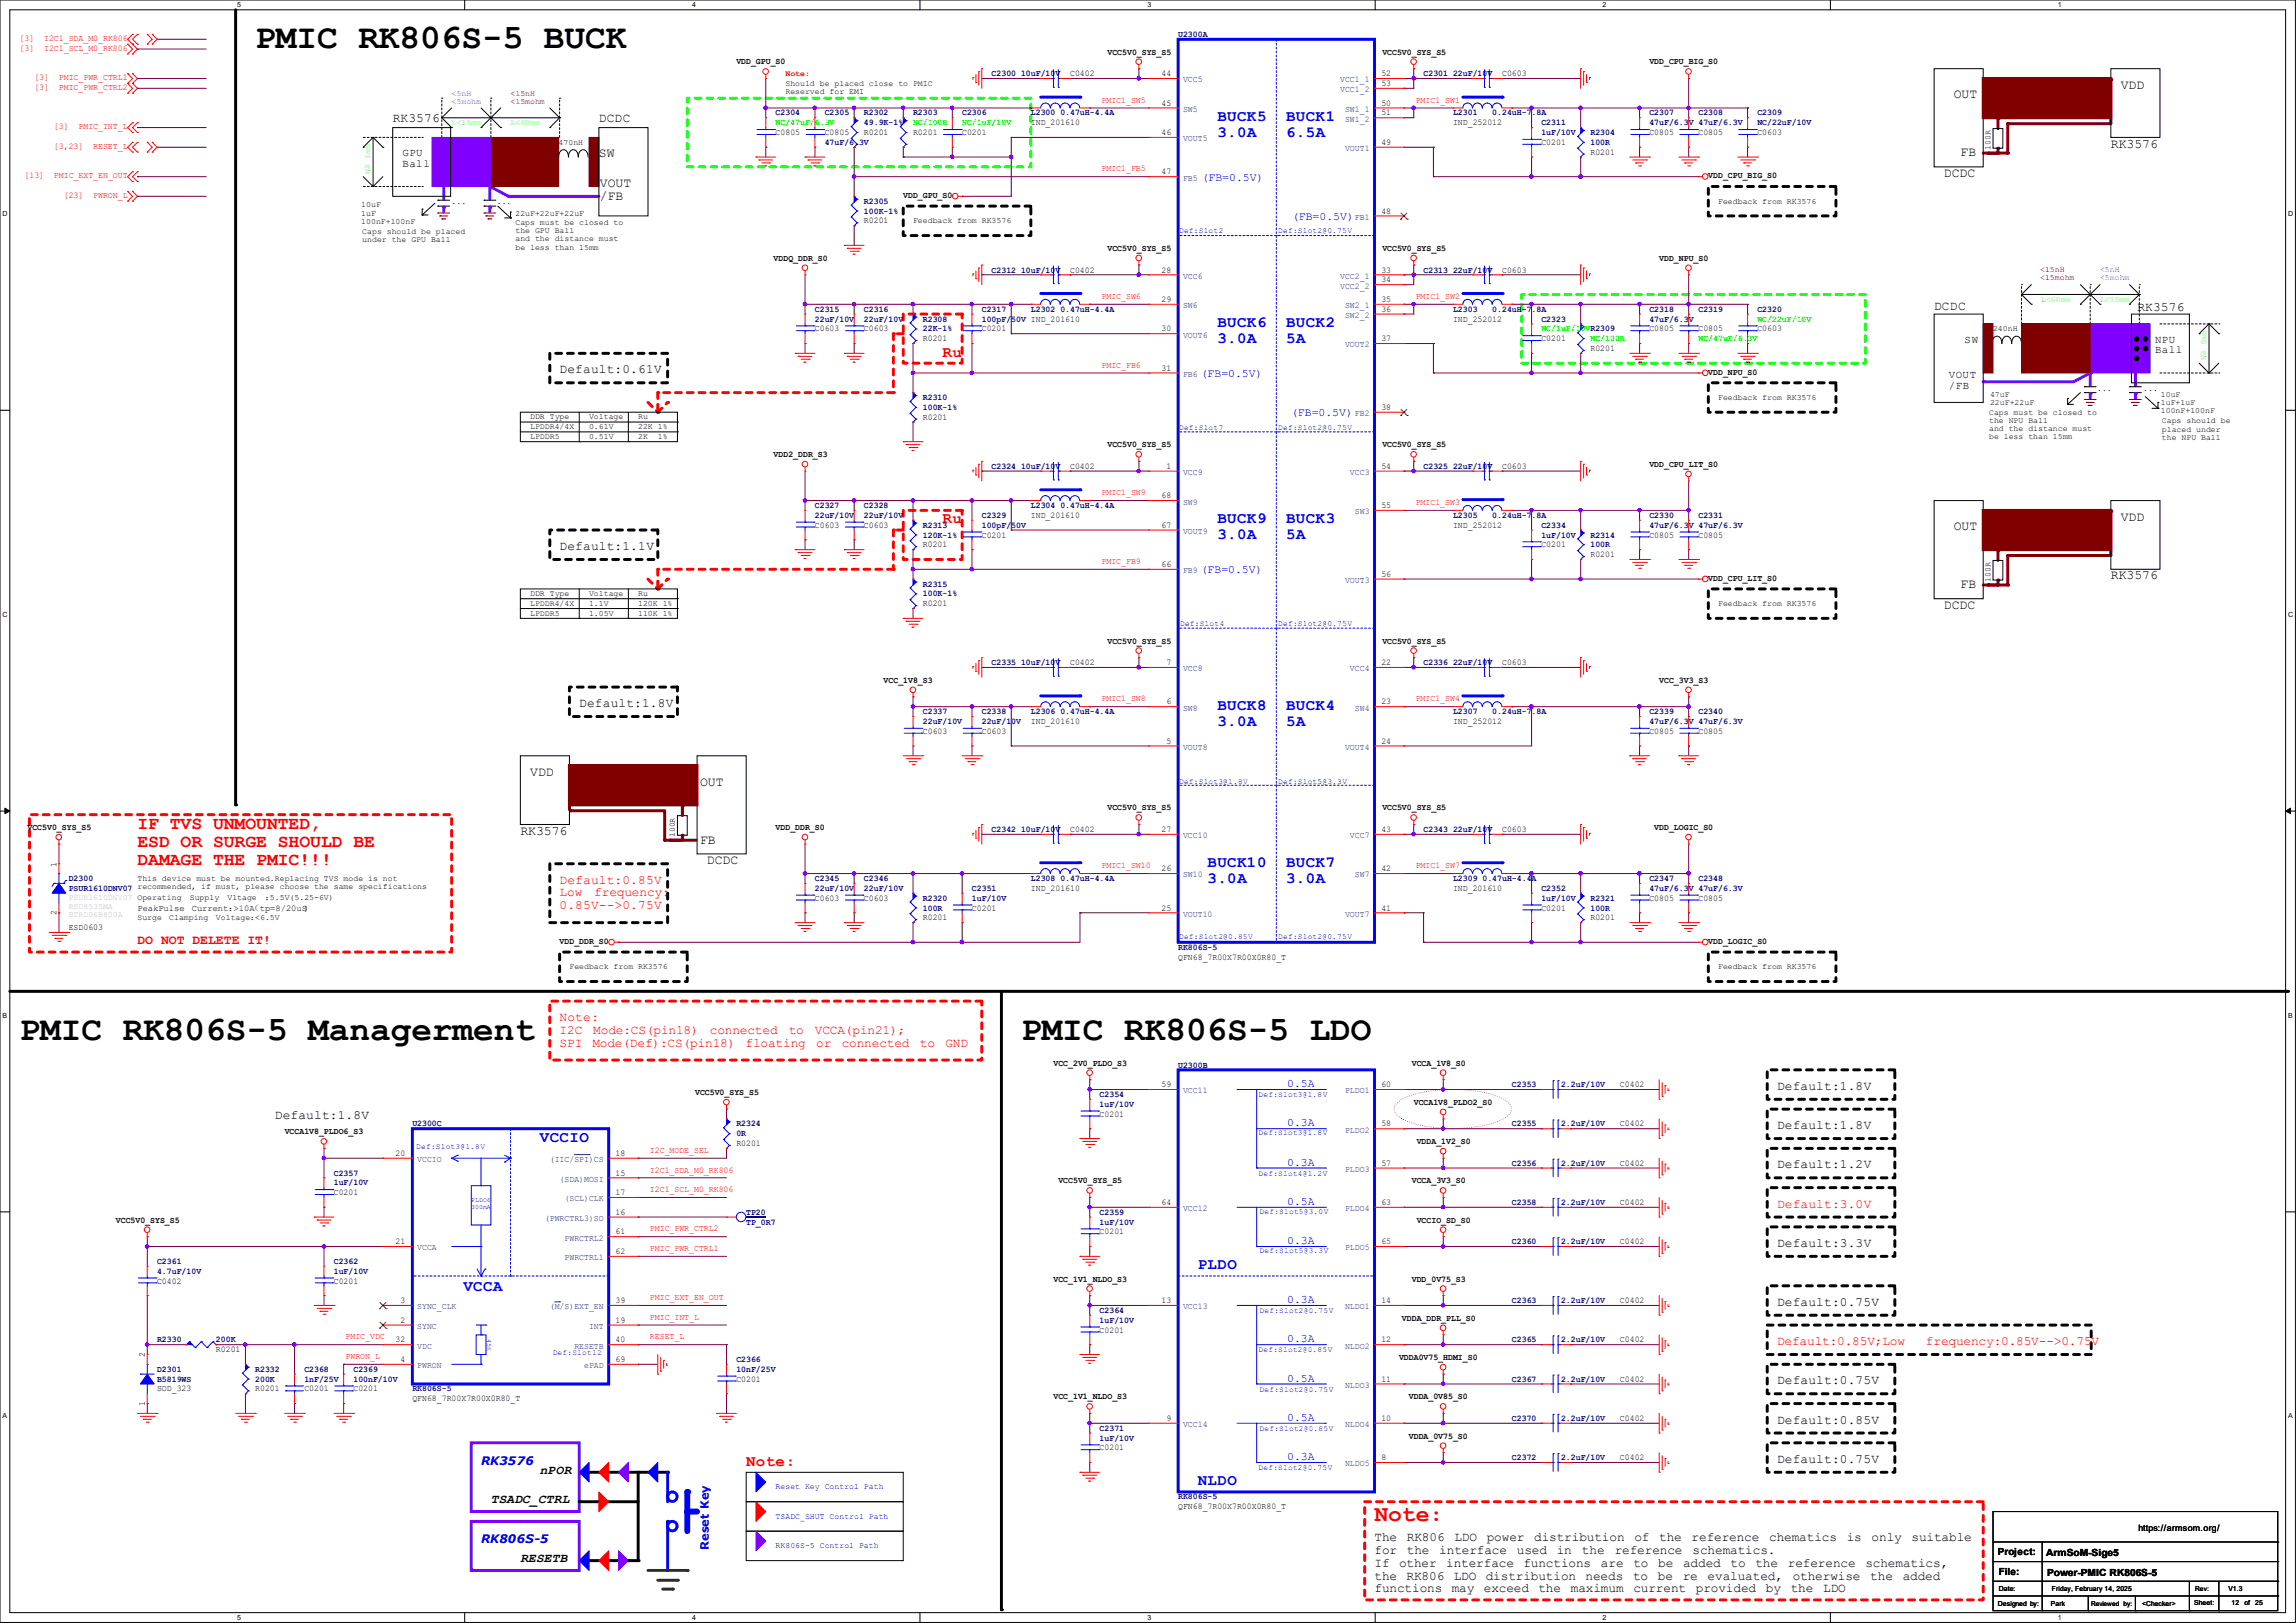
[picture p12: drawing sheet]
<svg xmlns="http://www.w3.org/2000/svg" width="297mm" height="210mm" viewBox="0 0 297 210" stroke-linecap="round" stroke-linejoin="round" font-family="sans-serif">
<defs><g id="words">
<g font-size="4.4">
<text x="33" y="6.3">PMIC RK806S-5 BUCK</text>
<text x="2.5" y="134.5">PMIC RK806S-5 Managerment</text>
<text x="132.1" y="134.5">PMIC RK806S-5 LDO</text>
</g>
<text font-size="3" fill="#f00" x="177.8" y="196.8">Note:</text>
<g font-size="2.3" fill="#f00">
<text x="17.8" y="107.3">IF TVS UNMOUNTED,</text>
<text x="17.8" y="109.6">ESD OR SURGE SHOULD BE</text>
<text x="17.8" y="112">DAMAGE THE PMIC!!!</text>
</g>
<g font-size="2" fill="#00f">
<text x="157.5" y="15.7">BUCK5</text>
<text x="157.5" y="17.7">3.0A</text>
<text x="166.4" y="15.7">BUCK1</text>
<text x="166.4" y="17.7">6.5A</text>
<text x="157.5" y="42.3">BUCK6</text>
<text x="157.5" y="44.4">3.0A</text>
<text x="166.4" y="42.3">BUCK2</text>
<text x="166.4" y="44.4">5A</text>
<text x="157.5" y="67.7">BUCK9</text>
<text x="157.5" y="69.8">3.0A</text>
<text x="166.4" y="67.7">BUCK3</text>
<text x="166.4" y="69.8">5A</text>
<text x="157.5" y="91.9">BUCK8</text>
<text x="157.5" y="93.9">3.0A</text>
<text x="166.4" y="91.9">BUCK4</text>
<text x="166.4" y="93.9">5A</text>
<text x="156.2" y="112.2">BUCK10</text>
<text x="166.4" y="112.2">BUCK7</text>
<text x="156.2" y="114.2">3.0A</text>
<text x="166.4" y="114.2">3.0A</text>
<text x="69.8" y="147.7">VCCIO</text>
<text x="59.9" y="167">VCCA</text>
<text x="154.9" y="164.3">PLDO</text>
<text x="154.9" y="192.2">NLDO</text>
</g>
<g font-size="2" fill="#f00">
<text x="121.9" y="46.1">Ru</text>
<text x="121.9" y="67.7">Ru</text>
<text x="96.5" y="189.7">Note:</text>
</g>
<g font-size="1.7">
<text x="274.3" y="11.5">VDD</text>
<text x="50.8" y="15.8">RK3576</text>
<text x="77.5" y="15.8">DCDC</text>
<text x="252.7" y="12.7">OUT</text>
<text x="77.5" y="20.4">SW</text>
<text x="251.5" y="22.9">DCDC</text>
<text x="253.6" y="20.2">FB</text>
<text x="273" y="19.1">RK3576</text>
<text x="77.6" y="24.2">VOUT</text>
<text x="77.6" y="25.9">/FB</text>
<text x="250.2" y="40.2">DCDC</text>
<text x="276.5" y="40.3">RK3576</text>
<text x="72.4" y="48.3">Default:0.61V</text>
<text x="72.4" y="71.2">Default:1.1V</text>
<text x="252.7" y="68.6">OUT</text>
<text x="274.3" y="67.4">VDD</text>
<text x="253.6" y="76.1">FB</text>
<text x="273" y="75">RK3576</text>
<text x="251.5" y="78.8">DCDC</text>
<text x="74.9" y="91.5">Default:1.8V</text>
<text x="68.6" y="100.4">VDD</text>
<text x="90.6" y="101.6">OUT</text>
<text x="67.3" y="108">RK3576</text>
<text x="90.6" y="109.3">FB</text>
<text x="91.4" y="111.8">DCDC</text>
<text x="229.9" y="141">Default:1.8V</text>
<text x="35.6" y="144.8">Default:1.8V</text>
<text x="229.9" y="146.1">Default:1.8V</text>
<text x="229.9" y="151.2">Default:1.2V</text>
<text x="229.9" y="161.3">Default:3.3V</text>
<text x="229.9" y="169">Default:0.75V</text>
<text x="229.9" y="179.1">Default:0.75V</text>
<text x="229.9" y="184.2">Default:0.85V</text>
<text x="69.8" y="190.7">nPOR</text>
<text x="229.9" y="189.3">Default:0.75V</text>
<text x="63.5" y="194.5">TSADC_CTRL</text>
<text x="67.3" y="202.1">RESETB</text>
<text x="177.8" y="199.4">The</text>
<text x="177.8" y="201.1">for</text>
<text x="177.8" y="202.7">If</text>
<text x="181" y="202.7">other</text>
<text x="182" y="199.4">RK806</text>
<text x="182" y="201.1">the</text>
<text x="186.2" y="201.1">interface</text>
<text x="187.1" y="202.7">interface</text>
<text x="188.1" y="199.4">LDO</text>
<text x="192.3" y="199.4">power</text>
<text x="196.2" y="201.1">used</text>
<text x="197.1" y="202.7">functions</text>
<text x="198.5" y="199.4">distribution</text>
<text x="201.4" y="201.1">in</text>
<text x="204.6" y="201.1">the</text>
<text x="207.1" y="202.7">are</text>
<text x="208.9" y="201.1">reference</text>
<text x="211.3" y="202.7">to</text>
<text x="211.4" y="199.4">of</text>
<text x="214.5" y="202.7">be</text>
<text x="214.6" y="199.4">the</text>
<text x="217.7" y="202.7">added</text>
<text x="218.8" y="199.4">reference</text>
<text x="218.9" y="201.1">schematics.</text>
<text x="223.9" y="202.7">to</text>
<text x="227.1" y="202.7">the</text>
<text x="228.9" y="199.4">chematics</text>
<text x="231.3" y="202.7">reference</text>
<text x="238.9" y="199.4">is</text>
<text x="241.3" y="202.7">schematics,</text>
<text x="242.1" y="199.4">only</text>
<text x="247.3" y="199.4">suitable</text>
<text x="177.8" y="204.4">the</text>
<text x="177.8" y="206">functions</text>
<text x="181.9" y="204.4">RK806</text>
<text x="187.8" y="206">may</text>
<text x="188" y="204.4">LDO</text>
<text x="191.9" y="206">exceed</text>
<text x="192.2" y="204.4">distribution</text>
<text x="199" y="206">the</text>
<text x="203.2" y="206">maximum</text>
<text x="205.1" y="204.4">needs</text>
<text x="211.2" y="204.4">to</text>
<text x="211.3" y="206">current</text>
<text x="214.5" y="204.4">be</text>
<text x="217.7" y="204.4">re</text>
<text x="219.4" y="206">provided</text>
<text x="220.9" y="204.4">evaluated,</text>
<text x="228.4" y="206">by</text>
<text x="231.6" y="206">the</text>
<text x="231.9" y="204.4">otherwise</text>
<text x="235.8" y="206">LDO</text>
<text x="241.9" y="204.4">the</text>
<text x="246.1" y="204.4">added</text>
</g>
<g font-size="1.7" fill="#f00">
<text x="72.4" y="114.3">Default:0.85V</text>
<text x="72.4" y="116">Low</text>
<text x="72.4" y="117.6">0.85V--&gt;0.75V</text>
<text x="76.9" y="116">frequency:</text>
<text x="17.8" y="122.1">DO NOT DELETE IT!</text>
<text x="72.4" y="132.1">Note:</text>
<text x="72.4" y="133.8">I2C</text>
<text x="72.4" y="135.4">SPI</text>
<text x="76.6" y="135.4">Mode(Def):CS(pin18)</text>
<text x="76.8" y="133.8">Mode:CS(pin18)</text>
<text x="91.8" y="133.8">connected</text>
<text x="96.4" y="135.4">floating</text>
<text x="102" y="133.8">to</text>
<text x="105.4" y="133.8">VCCA(pin21);</text>
<text x="105.6" y="135.4">or</text>
<text x="108.9" y="135.4">connected</text>
<text x="119" y="135.4">to</text>
<text x="122.3" y="135.4">GND</text>
<text x="229.9" y="156.3">Default:3.0V</text>
<text x="229.9" y="174">Default:0.85V;Low</text>
<text x="249.1" y="174">frequency:0.85V--&gt;0.75</text>
<text x="270.6" y="174">V</text>
</g>
<g font-size="1.5" fill="#00f">
<text x="155.4" y="23.5">(FB=0.5V)</text>
<text x="167.1" y="28.4">(FB=0.5V)</text>
<text x="155.3" y="48.7">(FB=0.5V)</text>
<text x="167" y="53.8">(FB=0.5V)</text>
<text x="155.3" y="74.1">(FB=0.5V)</text>
<text x="166.5" y="140.7">0.5A</text>
<text x="166.5" y="145.8">0.3A</text>
<text x="166.5" y="155.9">0.5A</text>
<text x="166.5" y="150.8">0.3A</text>
<text x="166.5" y="161">0.3A</text>
<text x="166.5" y="173.7">0.3A</text>
<text x="166.5" y="168.6">0.3A</text>
<text x="166.5" y="178.8">0.5A</text>
<text x="166.5" y="183.9">0.5A</text>
<text x="62.2" y="189.5">RK3576</text>
<text x="166.5" y="188.9">0.3A</text>
<text x="62.2" y="199.7">RK806S-5</text>
<text x="91.7" y="200.5" transform="rotate(-90 91.7 200.5)">Reset Key</text>
</g>
<g font-size="1.4">
<text x="52.1" y="20.2">GPU</text>
<text x="52.1" y="21.6">Ball</text>
<text x="254.1" y="44.3">SW</text>
<text x="278.8" y="44.3">NPU</text>
<text x="278.8" y="45.7">Ball</text>
<text x="252.1" y="48.9">VOUT</text>
<text x="252.1" y="50.3">/FB</text>
</g>
<g font-size="1.3">
<text x="258.4" y="201.2">Project:</text>
<text x="258.6" y="203.8">File:</text>
<text x="264.7" y="201.3">ArmSoM-Sige5</text>
<text x="264.8" y="203.9">Power-PMIC RK806S-5</text>
</g>
<g font-size="1.1" fill="#f00">
<text x="2.5" y="5.3">[3]</text>
<text x="5.7" y="5.3">I2C1_SDA_M0_RK806</text>
<text x="2.5" y="6.6">[3]</text>
<text x="4.4" y="10.4">[3]</text>
<text x="4.4" y="11.6">[3]</text>
<text x="5.7" y="6.6">I2C1_SCL_M0_RK806</text>
<text x="7.6" y="10.4">PMIC_PWR_CTRL1</text>
<text x="7.6" y="11.6">PMIC_PWR_CTRL2</text>
<text x="101.6" y="9.8">Note:</text>
<text x="7" y="16.7">[3]</text>
<text x="10.2" y="16.7">PMIC_INT_L</text>
<text x="142.5" y="13.3">PMIC1_SW5</text>
<text x="183.1" y="13.3">PMIC1_SW1</text>
<text x="3.2" y="23.1">[13]</text>
<text x="7" y="19.3">[3,23]</text>
<text x="7" y="23.1">PMIC_EXT_EN_OUT</text>
<text x="12.1" y="19.3">RESET_L</text>
<text x="142.5" y="22.2">PMIC1_FB5</text>
<text x="8.3" y="25.6">[23]</text>
<text x="12.1" y="25.6">PWRON_L</text>
<text x="142.5" y="38.7">PMIC_SW6</text>
<text x="183.1" y="38.7">PMIC1_SW2</text>
<text x="142.5" y="47.6">PMIC_FB6</text>
<text x="142.5" y="64.1">PMIC1_SW9</text>
<text x="183.1" y="65.4">PMIC1_SW3</text>
<text x="142.5" y="73">PMIC_FB9</text>
<text x="142.5" y="90.8">PMIC1_SW8</text>
<text x="183.1" y="90.8">PMIC1_SW4</text>
<text x="142.5" y="112.4">PMIC1_SW10</text>
<text x="183.1" y="112.4">PMIC1_SW7</text>
<text x="84.1" y="149.2">I2C_MODE_SEL</text>
<text x="84.1" y="154.3">I2C1_SCL_M0_RK806</text>
<text x="84.1" y="151.7">I2C1_SDA_M0_RK806</text>
<text x="84.1" y="161.9">PMIC_PWR_CTRL1</text>
<text x="84.1" y="159.3">PMIC_PWR_CTRL2</text>
<text x="44.7" y="173.3">PMIC_VDC</text>
<text x="84.1" y="170.8">PMIC_INT_L</text>
<text x="84.1" y="173.3">RESET_L</text>
<text x="84.1" y="168.2">PMIC_EXT_EN_OUT</text>
<text x="44.7" y="175.9">PWRON_L</text>
</g>
<g font-size="1.1" fill="#000080">
<text x="152.4" y="4.8">U2300A</text>
<text x="128.3" y="9.9">C2300</text>
<text x="184.1" y="9.9">C2301</text>
<text x="100.3" y="14.9">C2304</text>
<text x="106.7" y="14.9">C2305</text>
<text x="111.8" y="14.9">R2302</text>
<text x="118.1" y="14.9">R2303</text>
<text x="124.5" y="14.9">C2306</text>
<text x="133.3" y="14.9">L2300</text>
<text x="188" y="14.9">L2301</text>
<text x="199.4" y="16.2">C2311</text>
<text x="205.7" y="17.5">R2304</text>
<text x="213.4" y="14.9">C2307</text>
<text x="219.7" y="14.9">C2308</text>
<text x="227.3" y="14.9">C2309</text>
<text x="111.8" y="26.4">R2305</text>
<text x="128.3" y="35.3">C2312</text>
<text x="184.1" y="35.3">C2313</text>
<text x="105.4" y="40.3">C2315</text>
<text x="111.8" y="40.3">C2316</text>
<text x="119.4" y="41.6">R2308</text>
<text x="127" y="40.3">C2317</text>
<text x="133.3" y="40.3">L2302</text>
<text x="188" y="40.3">L2303</text>
<text x="199.4" y="41.6">C2323</text>
<text x="213.4" y="40.3">C2318</text>
<text x="219.7" y="40.3">C2319</text>
<text x="227.3" y="40.3">C2320</text>
<text x="119.4" y="51.8">R2310</text>
<text x="105.4" y="65.7">C2327</text>
<text x="111.8" y="65.7">C2328</text>
<text x="128.3" y="60.7">C2324</text>
<text x="133.3" y="65.7">L2304</text>
<text x="184.1" y="60.7">C2325</text>
<text x="119.4" y="68.3">R2313</text>
<text x="127" y="67">C2329</text>
<text x="188" y="67">L2305</text>
<text x="199.4" y="68.3">C2334</text>
<text x="205.7" y="69.6">R2314</text>
<text x="213.4" y="67">C2330</text>
<text x="219.7" y="67">C2331</text>
<text x="119.4" y="75.9">R2315</text>
<text x="128.3" y="86.1">C2335</text>
<text x="184.1" y="86.1">C2336</text>
<text x="119.4" y="92.4">C2337</text>
<text x="127" y="92.4">C2338</text>
<text x="133.3" y="92.4">L2306</text>
<text x="188" y="92.4">L2307</text>
<text x="213.4" y="92.4">C2339</text>
<text x="219.7" y="92.4">C2340</text>
<text x="128.3" y="107.7">C2342</text>
<text x="184.1" y="107.7">C2343</text>
<text x="8.9" y="114">D2300</text>
<text x="105.4" y="114">C2345</text>
<text x="111.8" y="114">C2346</text>
<text x="119.4" y="116.5">R2320</text>
<text x="125.7" y="115.3">C2351</text>
<text x="133.3" y="114">L2308</text>
<text x="188" y="114">L2309</text>
<text x="199.4" y="115.3">C2352</text>
<text x="205.7" y="116.5">R2321</text>
<text x="213.4" y="114">C2347</text>
<text x="219.7" y="114">C2348</text>
<text x="142.2" y="141.9">C2354</text>
<text x="152.4" y="138.1">U2300B</text>
<text x="195.6" y="140.7">C2353</text>
<text x="53.3" y="145.8">U2300C</text>
<text x="95.2" y="145.8">R2324</text>
<text x="195.6" y="145.8">C2355</text>
<text x="43.2" y="152.1">C2357</text>
<text x="195.6" y="150.8">C2356</text>
<text x="195.6" y="155.9">C2358</text>
<text x="96.5" y="157.2">TP20</text>
<text x="142.2" y="157.2">C2359</text>
<text x="195.6" y="161">C2360</text>
<text x="20.3" y="163.5">C2361</text>
<text x="43.2" y="163.5">C2362</text>
<text x="20.3" y="173.7">R2330</text>
<text x="142.2" y="169.9">C2364</text>
<text x="195.6" y="173.7">C2365</text>
<text x="195.6" y="168.6">C2363</text>
<text x="20.3" y="177.5">D2301</text>
<text x="33" y="177.5">R2332</text>
<text x="39.4" y="177.5">C2368</text>
<text x="45.7" y="177.5">C2369</text>
<text x="95.2" y="176.2">C2366</text>
<text x="195.6" y="178.8">C2367</text>
<text x="142.2" y="185.1">C2371</text>
<text x="195.6" y="183.9">C2370</text>
<text x="195.6" y="188.9">C2372</text>
</g>
<g font-size="1.1">
<text x="95.2" y="8.3">VDD_GPU_S0</text>
<text x="101.6" y="11.1">Should be placed close to PMIC</text>
<text x="138.4" y="9.9">C0402</text>
<text x="143.3" y="7.1">VCC5V0_SYS_S5</text>
<text x="150.2" y="9.9">44</text>
<text x="178.7" y="9.9">52</text>
<text x="178.7" y="11.1">53</text>
<text x="178.8" y="7.1">VCC5V0_SYS_S5</text>
<text x="194.3" y="9.9">C0603</text>
<text x="213.4" y="8.3">VDD_CPU_BIG_S0</text>
<text x="100.3" y="17.5">C0805</text>
<text x="101.6" y="12.1">Reserved for EMI</text>
<text x="106.7" y="17.5">C0805</text>
<text x="111.8" y="17.5">R0201</text>
<text x="118.1" y="17.5">R0201</text>
<text x="124.5" y="17.5">C0201</text>
<text x="133.3" y="16.2">IND_201610</text>
<text x="150.2" y="13.7">45</text>
<text x="150.2" y="17.5">46</text>
<text x="178.7" y="13.7">50</text>
<text x="178.7" y="14.9">51</text>
<text x="188" y="16.2">IND_252012</text>
<text x="213.4" y="17.5">C0805</text>
<text x="219.7" y="17.5">C0805</text>
<text x="227.3" y="17.5">C0603</text>
<text x="72.3" y="18.7">470nH</text>
<text x="150.2" y="22.6">47</text>
<text x="178.7" y="18.8">49</text>
<text x="199.4" y="18.8">C0201</text>
<text x="205.7" y="20">R0201</text>
<text x="221" y="23.1">VDD_CPU_BIG_S0</text>
<text x="257.5" y="19.4" transform="rotate(-90 257.5 19.4)">100R</text>
<text x="46.7" y="26.8">10uF</text>
<text x="46.7" y="27.9">1uF</text>
<text x="46.7" y="29">100nF+100nF</text>
<text x="58.4" y="26.5">...</text>
<text x="64.3" y="26.5">...</text>
<text x="66.7" y="28">22uF+22uF+22uF</text>
<text x="66.7" y="29.1">Caps must be closed to</text>
<text x="111.8" y="28.9">R0201</text>
<text x="116.8" y="25.6">VDD_GPU_S0</text>
<text x="118.1" y="28.9">Feedback from RK3576</text>
<text x="178.7" y="27.6">48</text>
<text x="222.2" y="26.3">Feedback from RK3576</text>
<text x="46.9" y="30.3">Caps should be placed</text>
<text x="46.9" y="31.3">under the GPU Ball</text>
<text x="66.7" y="30.2">the GPU Ball</text>
<text x="66.7" y="31.2">and the distance must</text>
<text x="66.7" y="32.3">be less than 15mm</text>
<text x="100.1" y="33.7">VDDQ_DDR_S0</text>
<text x="138.4" y="35.3">C0402</text>
<text x="143.3" y="32.5">VCC5V0_SYS_S5</text>
<text x="150.2" y="35.3">28</text>
<text x="178.7" y="35.3">33</text>
<text x="178.8" y="32.5">VCC5V0_SYS_S5</text>
<text x="194.3" y="35.3">C0603</text>
<text x="214.6" y="33.7">VDD_NPU_S0</text>
<text x="150.2" y="39.1">29</text>
<text x="178.7" y="39.1">35</text>
<text x="178.7" y="40.3">36</text>
<text x="178.7" y="36.5">34</text>
<text x="188" y="41.6">IND_252012</text>
<text x="105.4" y="42.9">C0603</text>
<text x="111.8" y="42.9">C0603</text>
<text x="119.4" y="44.2">R0201</text>
<text x="127" y="42.9">C0201</text>
<text x="150.2" y="48">31</text>
<text x="150.2" y="42.9">30</text>
<text x="178.7" y="44.2">37</text>
<text x="199.4" y="44.2">C0201</text>
<text x="205.7" y="45.4">R0201</text>
<text x="213.4" y="42.9">C0805</text>
<text x="219.7" y="42.9">C0805</text>
<text x="227.3" y="42.9">C0603</text>
<text x="257.8" y="42.8">240nH</text>
<text x="178.7" y="53">38</text>
<text x="221" y="48.5">VDD_NPU_S0</text>
<text x="222.2" y="51.7">Feedback from RK3576</text>
<text x="257.3" y="53.6">Caps must be closed to</text>
<text x="257.4" y="51.4">47uF</text>
<text x="257.4" y="52.4">22uF+22uF</text>
<text x="271.3" y="50.6">...</text>
<text x="277.2" y="50.6">...</text>
<text x="279.5" y="51.4">10uF</text>
<text x="279.5" y="52.4">1uF+1uF</text>
<text x="279.5" y="53.5">100nF+100nF</text>
<text x="68.6" y="54.3">DDR Type</text>
<text x="68.6" y="55.5">LPDDR4/4X</text>
<text x="68.6" y="56.8">LPDDR5</text>
<text x="76.2" y="56.8">0.51V</text>
<text x="76.2" y="55.5">0.61V</text>
<text x="76.2" y="54.3">Voltage</text>
<text x="82.5" y="55.5">22K 1%</text>
<text x="82.5" y="56.8">2K</text>
<text x="82.5" y="54.3">Ru</text>
<text x="85.1" y="56.8">1%</text>
<text x="100.1" y="59.1">VDD2_DDR_S3</text>
<text x="119.4" y="54.3">R0201</text>
<text x="143.3" y="57.9">VCC5V0_SYS_S5</text>
<text x="178.8" y="57.9">VCC5V0_SYS_S5</text>
<text x="257.3" y="54.7">the NPU Ball</text>
<text x="257.3" y="55.8">and the distance must</text>
<text x="257.3" y="56.8">be less than 15mm</text>
<text x="279.7" y="54.8">Caps should be</text>
<text x="279.7" y="55.8">placed under</text>
<text x="279.7" y="56.9">the NPU Ball</text>
<text x="138.4" y="60.7">C0402</text>
<text x="150.2" y="64.5">68</text>
<text x="150.9" y="60.7">1</text>
<text x="178.7" y="65.7">55</text>
<text x="178.7" y="60.7">54</text>
<text x="194.3" y="60.7">C0603</text>
<text x="213.4" y="60.4">VDD_CPU_LIT_S0</text>
<text x="105.4" y="68.3">C0603</text>
<text x="111.8" y="68.3">C0603</text>
<text x="119.4" y="70.8">R0201</text>
<text x="127" y="69.6">C0201</text>
<text x="133.3" y="67">IND_201610</text>
<text x="150.2" y="68.3">67</text>
<text x="188" y="68.3">IND_252012</text>
<text x="199.4" y="70.8">C0201</text>
<text x="213.4" y="69.6">C0805</text>
<text x="219.7" y="69.6">C0805</text>
<text x="68.6" y="77.1">DDR Type</text>
<text x="76.2" y="77.1">Voltage</text>
<text x="82.5" y="77.1">Ru</text>
<text x="150.2" y="73.4">66</text>
<text x="178.7" y="74.6">56</text>
<text x="205.7" y="72.1">R0201</text>
<text x="221" y="75.1">VDD_CPU_LIT_S0</text>
<text x="257.5" y="75.3" transform="rotate(-90 257.5 75.3)">100R</text>
<text x="68.6" y="79.7">LPDDR5</text>
<text x="68.6" y="78.4">LPDDR4/4X</text>
<text x="76.2" y="78.4">1.1V</text>
<text x="76.2" y="79.7">1.05V</text>
<text x="82.5" y="79.7">110K 1%</text>
<text x="82.5" y="78.4">120K 1%</text>
<text x="119.4" y="78.4">R0201</text>
<text x="143.3" y="83.3">VCC5V0_SYS_S5</text>
<text x="178.8" y="83.3">VCC5V0_SYS_S5</text>
<text x="222.2" y="78.4">Feedback from RK3576</text>
<text x="114.3" y="88.3">VCC_1V8_S3</text>
<text x="138.4" y="86.1">C0402</text>
<text x="150.9" y="86.1">7</text>
<text x="178.7" y="86.1">22</text>
<text x="194.3" y="86.1">C0603</text>
<text x="214.6" y="88.3">VCC_3V3_S3</text>
<text x="119.4" y="95">C0603</text>
<text x="127" y="95">C0603</text>
<text x="133.3" y="93.7">IND_201610</text>
<text x="150.9" y="91.1">6</text>
<text x="178.7" y="91.1">23</text>
<text x="188" y="93.7">IND_252012</text>
<text x="213.4" y="95">C0805</text>
<text x="219.7" y="95">C0805</text>
<text x="150.9" y="96.2">5</text>
<text x="178.7" y="96.2">24</text>
<text x="3.6" y="107.4">VCC5V0_SYS_S5</text>
<text x="100.3" y="107.4">VDD_DDR_S0</text>
<text x="138.4" y="107.7">C0402</text>
<text x="143.3" y="104.9">VCC5V0_SYS_S5</text>
<text x="150.2" y="107.7">27</text>
<text x="178.7" y="107.7">43</text>
<text x="178.8" y="104.9">VCC5V0_SYS_S5</text>
<text x="194.3" y="107.7">C0603</text>
<text x="214" y="107.4">VDD_LOGIC_S0</text>
<text x="7.3" y="112.1" transform="rotate(-90 7.3 112.1)">1</text>
<text x="17.8" y="114">This device must be mounted.Replacing TVS mode is not</text>
<text x="87.3" y="108.3" transform="rotate(-90 87.3 108.3)">100R</text>
<text x="150.2" y="112.7">26</text>
<text x="178.7" y="112.7">42</text>
<text x="7.3" y="118.4" transform="rotate(-90 7.3 118.4)">2</text>
<text x="17.8" y="117.8">PeakPulse</text>
<text x="17.8" y="119">Surge</text>
<text x="21.9" y="119">Clamping</text>
<text x="24.6" y="116.5">Supply</text>
<text x="24.8" y="117.8">Current：10A</text>
<text x="27.9" y="119">Voltage：</text>
<text x="29.4" y="116.5">Vltage</text>
<text x="30.2" y="117.8">&gt;</text>
<text x="32.3" y="117.8">（tp=8/20uS)</text>
<text x="33" y="119">&lt;6.5V</text>
<text x="34.3" y="116.5">：</text>
<text x="34.9" y="116.5">5.5V(5.25-6V)</text>
<text x="105.4" y="116.5">C0603</text>
<text x="111.8" y="116.5">C0603</text>
<text x="119.4" y="119.1">R0201</text>
<text x="125.7" y="117.8">C0201</text>
<text x="133.3" y="115.3">IND_201610</text>
<text x="150.2" y="117.8">25</text>
<text x="178.7" y="117.8">41</text>
<text x="188" y="115.3">IND_201610</text>
<text x="199.4" y="117.8">C0201</text>
<text x="205.7" y="119.1">R0201</text>
<text x="213.4" y="116.5">C0805</text>
<text x="219.7" y="116.5">C0805</text>
<text x="8.9" y="120.4">ESD0603</text>
<text x="72.4" y="122.1">VDD_DDR_S0</text>
<text x="73.7" y="125.4">Feedback from RK3576</text>
<text x="152.4" y="124.2">QFN68_7R00X7R00X0R80_T</text>
<text x="221" y="122.1">VDD_LOGIC_S0</text>
<text x="222.2" y="125.4">Feedback from RK3576</text>
<text x="136.3" y="137.9">VCC_2V0_PLDO_S3</text>
<text x="182.6" y="137.9">VCCA_1V8_S0</text>
<text x="89.9" y="141.7">VCC5V0_SYS_S5</text>
<text x="150.2" y="140.7">59</text>
<text x="178.7" y="140.7">60</text>
<text x="182.9" y="143">VCCA1V8_PLDO2_S0</text>
<text x="209.5" y="140.7">C0402</text>
<text x="36.8" y="146.8">VCCA1V8_PLDO6_S3</text>
<text x="51.2" y="149.6">20</text>
<text x="79.6" y="149.6">18</text>
<text x="95.2" y="148.3">R0201</text>
<text x="142.2" y="144.5">C0201</text>
<text x="178.7" y="145.8">58</text>
<text x="183.3" y="148">VDDA_1V2_S0</text>
<text x="209.5" y="145.8">C0402</text>
<text x="43.2" y="154.6">C0201</text>
<text x="79.6" y="154.6">17</text>
<text x="79.6" y="152.1">15</text>
<text x="136.9" y="153.1">VCC5V0_SYS_S5</text>
<text x="150.2" y="155.9">64</text>
<text x="178.7" y="150.8">57</text>
<text x="178.7" y="155.9">63</text>
<text x="182.6" y="153.1">VCCA_3V3_S0</text>
<text x="209.5" y="150.8">C0402</text>
<text x="209.5" y="155.9">C0402</text>
<text x="15" y="158.2">VCC5V0_SYS_S5</text>
<text x="51.2" y="161">21</text>
<text x="79.6" y="157.2">16</text>
<text x="79.6" y="159.7">61</text>
<text x="142.2" y="159.7">C0201</text>
<text x="178.7" y="161">65</text>
<text x="183.3" y="158.2">VCCIO_SD_S0</text>
<text x="209.5" y="161">C0402</text>
<text x="20.3" y="166.1">C0402</text>
<text x="43.2" y="166.1">C0201</text>
<text x="79.6" y="162.3">62</text>
<text x="136.3" y="165.8">VCC_1V1_NLDO_S3</text>
<text x="182.6" y="165.8">VDD_0V75_S3</text>
<text x="51.2" y="173.7">32</text>
<text x="51.8" y="171.2">2</text>
<text x="51.8" y="168.6">3</text>
<text x="79.6" y="168.6">39</text>
<text x="79.6" y="171.2">19</text>
<text x="79.6" y="173.7">40</text>
<text x="142.2" y="172.4">C0201</text>
<text x="150.2" y="168.6">13</text>
<text x="178.7" y="168.6">14</text>
<text x="178.7" y="173.7">12</text>
<text x="181.4" y="170.9">VDDA_DDR_PLL_S0</text>
<text x="209.5" y="173.7">C0402</text>
<text x="209.5" y="168.6">C0402</text>
<text x="18.8" y="175.6" transform="rotate(-90 18.8 175.6)">2</text>
<text x="27.9" y="175">R0201</text>
<text x="51.8" y="176.2">4</text>
<text x="79.6" y="176.2">69</text>
<text x="95.2" y="178.8">C0201</text>
<text x="178.7" y="178.8">11</text>
<text x="181" y="176">VDDA0V75_HDMI_S0</text>
<text x="209.5" y="178.8">C0402</text>
<text x="18.8" y="181.9" transform="rotate(-90 18.8 181.9)">1</text>
<text x="20.3" y="180">SOD_323</text>
<text x="33" y="180">R0201</text>
<text x="39.4" y="180">C0201</text>
<text x="45.7" y="180">C0201</text>
<text x="53.3" y="181.3">QFN68_7R00X7R00X0R80_T</text>
<text x="136.3" y="181.1">VCC_1V1_NLDO_S3</text>
<text x="150.9" y="183.9">9</text>
<text x="178.7" y="183.9">10</text>
<text x="182.2" y="181.1">VDDA_0V85_S0</text>
<text x="209.5" y="183.9">C0402</text>
<text x="142.2" y="187.7">C0201</text>
<text x="178.7" y="188.9">8</text>
<text x="182.2" y="186.1">VDDA_0V75_S0</text>
<text x="209.5" y="188.9">C0402</text>
<text x="152.4" y="195.3">QFN68_7R00X7R00X0R80_T</text>
<text x="276.6" y="198.1">https://armsom.org/</text>
</g>
<g font-size="1.1" fill="#0000a0">
<text x="132.1" y="9.9">10uF/10</text>
<text x="136.5" y="9.9">V</text>
<text x="188" y="9.9">22uF/10V</text>
<text x="111.8" y="16.2">49.9K-1%</text>
<text x="137.2" y="14.9">0.47uH-4.4A</text>
<text x="193" y="14.9">0.24uH-7</text>
<text x="198.1" y="14.9">.8A</text>
<text x="199.4" y="17.5">1uF/10V</text>
<text x="213.4" y="16.2">47uF/6.3V 47uF/6.3V</text>
<text x="227.3" y="16.2">NC/22uF/10V</text>
<text x="106.7" y="18.8">47uF/6.3V</text>
<text x="205.7" y="18.8">100R</text>
<text x="111.8" y="27.6">100K-1%</text>
<text x="132.1" y="35.3">10uF/10</text>
<text x="136.5" y="35.3">V</text>
<text x="188" y="35.3">22uF/10V</text>
<text x="105.4" y="41.6">22uF/10V</text>
<text x="111.8" y="41.6">22uF/10V</text>
<text x="127" y="41.6">100pF/</text>
<text x="130.8" y="41.6">50V IND_201610</text>
<text x="137.2" y="40.3">0.47uH-4.4A</text>
<text x="193" y="40.3">0.24uH</text>
<text x="196.9" y="40.3">-7</text>
<text x="198.1" y="40.3">.8A</text>
<text x="213.4" y="41.6">47uF/6.3V</text>
<text x="119.4" y="42.9">22K-1%</text>
<text x="119.4" y="53">100K-1%</text>
<text x="132.1" y="60.7">10uF/10</text>
<text x="136.5" y="60.7">V</text>
<text x="137.2" y="65.7">0.47uH-4.4A</text>
<text x="188" y="60.7">22uF/10V</text>
<text x="105.4" y="67">22uF/10V</text>
<text x="111.8" y="67">22uF/10V</text>
<text x="119.4" y="69.6">120K-1%</text>
<text x="127" y="68.3">100pF/</text>
<text x="130.8" y="68.3">50V</text>
<text x="193" y="67">0.24uH-7</text>
<text x="198.1" y="67">.8A</text>
<text x="199.4" y="69.6">1uF/10V</text>
<text x="205.7" y="70.8">100R</text>
<text x="213.4" y="68.3">47uF/6.3V 47uF/6.3V</text>
<text x="119.4" y="77.2">100K-1%</text>
<text x="132.1" y="86.1">10uF/10</text>
<text x="136.5" y="86.1">V</text>
<text x="188" y="86.1">22uF/10V</text>
<text x="119.4" y="93.7">22uF/10V</text>
<text x="127" y="93.7">22uF/1</text>
<text x="130.8" y="93.7">0V</text>
<text x="137.2" y="92.4">0.47uH-4.4A</text>
<text x="193" y="92.4">0.24uH-7</text>
<text x="198.1" y="92.4">.8A</text>
<text x="213.4" y="93.7">47uF/6.3V 47uF/6.3V</text>
<text x="132.1" y="107.7">10uF/10</text>
<text x="136.5" y="107.7">V</text>
<text x="188" y="107.7">22uF/10V</text>
<text x="8.9" y="115.3">PSUR1610DNV07 recommended, if must, please choose the same specifications</text>
<text x="105.4" y="115.3">22uF/10V</text>
<text x="111.8" y="115.3">22uF/10V</text>
<text x="119.4" y="117.8">100R</text>
<text x="125.7" y="116.5">1uF/10V</text>
<text x="137.2" y="114">0.47uH-4.4A</text>
<text x="191.8" y="114">0.47uH-4.4</text>
<text x="198.1" y="114">A</text>
<text x="199.4" y="116.5">1uF/10V</text>
<text x="205.7" y="117.8">100R</text>
<text x="213.4" y="115.3">47uF/6.3V 47uF/6.3V</text>
<text x="152.4" y="122.9">RK806S-5</text>
<text x="142.2" y="143.2">1uF/10V</text>
<text x="201.9" y="140.7">2.2uF/10V</text>
<text x="95.2" y="147">0R</text>
<text x="201.9" y="145.8">2.2uF/10V</text>
<text x="43.2" y="153.4">1uF/10V</text>
<text x="201.9" y="150.8">2.2uF/10V</text>
<text x="201.9" y="155.9">2.2uF/10V</text>
<text x="96.5" y="158.5">TP_0R7</text>
<text x="142.2" y="158.5">1uF/10V</text>
<text x="201.9" y="161">2.2uF/10V</text>
<text x="20.3" y="164.8">4.7uF/10V</text>
<text x="43.2" y="164.8">1uF/10V</text>
<text x="27.9" y="173.7">200K</text>
<text x="142.2" y="171.2">1uF/10V</text>
<text x="201.9" y="173.7">2.2uF/10V</text>
<text x="201.9" y="168.6">2.2uF/10V</text>
<text x="20.3" y="178.8">B5819WS</text>
<text x="33" y="178.8">200K</text>
<text x="39.4" y="178.8">1nF/25V</text>
<text x="45.7" y="178.8">100nF/10V</text>
<text x="95.2" y="177.5">10nF/25V</text>
<text x="201.9" y="178.8">2.2uF/10V</text>
<text x="53.3" y="180">RK806S-5</text>
<text x="201.9" y="183.9">2.2uF/10V</text>
<text x="142.2" y="186.4">1uF/10V</text>
<text x="201.9" y="188.9">2.2uF/10V</text>
<text x="152.4" y="194">RK806S-5</text>
</g>
<g font-size="1.1" fill="#004080">
<text x="153" y="10.7">VCC5</text>
<text x="173.4" y="10.7">VCC1_1</text>
<text x="173.4" y="11.9">VCC1_2</text>
<text x="153" y="14.5">SW5</text>
<text x="174" y="14.5">SW1_1</text>
<text x="174" y="15.7">SW1_2</text>
<text x="153" y="23.4">FB5</text>
<text x="153" y="18.3">VOUT5</text>
<text x="174" y="19.6">VOUT1</text>
<text x="175.3" y="28.4">FB1</text>
<text x="153" y="39.9">SW6</text>
<text x="153" y="36.1">VCC6</text>
<text x="173.4" y="36.1">VCC2_1</text>
<text x="173.4" y="37.3">VCC2_2</text>
<text x="174" y="39.9">SW2_1</text>
<text x="174" y="41.1">SW2_2</text>
<text x="153" y="43.7">VOUT6</text>
<text x="174" y="45">VOUT2</text>
<text x="153" y="48.8">FB6</text>
<text x="175.3" y="53.8">FB2</text>
<text x="153" y="65.3">SW9</text>
<text x="153" y="61.5">VCC9</text>
<text x="174.6" y="61.5">VCC3</text>
<text x="153" y="69.1">VOUT9</text>
<text x="175.3" y="66.5">SW3</text>
<text x="153" y="74.2">FB9</text>
<text x="174" y="75.4">VOUT3</text>
<text x="153" y="86.9">VCC8</text>
<text x="174.6" y="86.9">VCC4</text>
<text x="153" y="91.9">SW8</text>
<text x="175.3" y="91.9">SW4</text>
<text x="153" y="97">VOUT8</text>
<text x="174" y="97">VOUT4</text>
<text x="153" y="113.5">SW10</text>
<text x="153" y="108.5">VCC10</text>
<text x="174.6" y="108.5">VCC7</text>
<text x="175.3" y="113.5">SW7</text>
<text x="153" y="118.6">VOUT10</text>
<text x="174" y="118.6">VOUT7</text>
<text x="153" y="141.5">VCC11</text>
<text x="174" y="141.5">PLDO1</text>
<text x="174" y="146.6">PLDO2</text>
<text x="54" y="150.4">VCCIO</text>
<text x="71.1" y="150.4">(IIC/SPI)CS</text>
<text x="72.4" y="152.9">(SDA)MOSI</text>
<text x="73" y="155.4">(SCL)CLK</text>
<text x="174" y="151.6">PLDO3</text>
<text x="54" y="161.8">VCCA</text>
<text x="70.5" y="158">(PWRCTRL3)SO</text>
<text x="73" y="160.5">PWRCTRL2</text>
<text x="153" y="156.7">VCC12</text>
<text x="174" y="156.7">PLDO4</text>
<text x="174" y="161.8">PLDO5</text>
<text x="73" y="163.1">PWRCTRL1</text>
<text x="54" y="172">SYNC</text>
<text x="54" y="169.4">SYNC_CLK</text>
<text x="71.1" y="169.4">(M/S)EXT_EN</text>
<text x="76.2" y="172">INT</text>
<text x="153" y="169.4">VCC13</text>
<text x="174" y="169.4">NLDO1</text>
<text x="54" y="177">PWRON</text>
<text x="54" y="174.5">VDC</text>
<text x="74.3" y="174.5">RESETB</text>
<text x="75.6" y="177">ePAD</text>
<text x="174" y="174.5">NLDO2</text>
<text x="174" y="179.6">NLDO3</text>
<text x="153" y="184.7">VCC14</text>
<text x="174" y="184.7">NLDO4</text>
<text x="174" y="189.7">NLDO5</text>
</g>
<g font-size="1.1" fill="#0f0">
<text x="58.4" y="16.2">L&lt;15mm</text>
<text x="66" y="16.2">L&lt;60mm</text>
<text x="100.3" y="16.2">NC/47uF/6.3V</text>
<text x="118.1" y="16.2">NC/100R</text>
<text x="124.5" y="16.2">NC/1uF/10V</text>
<text x="227.3" y="41.6">NC/22uF/10V</text>
<text x="264" y="39">L&lt;60mm</text>
<text x="271.7" y="39">L&lt;15mm</text>
<text x="199.4" y="42.9">NC/1uF/10VR2309</text>
<text x="205.7" y="44.2">NC/100R</text>
<text x="219.7" y="44.2">NC/47uF/6.3V</text>
</g>
<g font-size="1.1" fill="#8000ff">
<text x="58.4" y="12.4">&lt;5nH</text>
<text x="58.4" y="13.4">&lt;5mohm</text>
<text x="271.7" y="35.2">&lt;5nH</text>
<text x="271.7" y="36.3">&lt;5mohm</text>
</g>
<g font-size="1.1" fill="#800000">
<text x="66" y="12.4">&lt;15nH</text>
<text x="66" y="13.4">&lt;15mohm</text>
<text x="263.9" y="35.2">&lt;15nH</text>
<text x="263.9" y="36.3">&lt;15mohm</text>
</g>
<text font-size="1.1" fill="#c0c0c0" x="8.9" y="116.5">PSUR1610DNV07 Operating</text>
<g font-size="1.1" fill="#00f">
<text x="100.3" y="192.7">Reset Key Control Path</text>
<text x="100.3" y="196.5">TSADC_SHUT Control Path</text>
<text x="100.3" y="200.3">RK806S-5 Control Path</text>
</g>
<g font-size="1" fill="#0f0">
<text x="47.9" y="22.5" transform="rotate(-90 47.9 22.5)">W≥ 6mm</text>
<text x="285.4" y="46.6" transform="rotate(-90 285.4 46.6)">W≥ 6mm</text>
</g>
<g font-size="1" fill="#00f">
<text x="152.5" y="30.2">Def:Slot2</text>
<text x="165.4" y="30.2">Def:Slot2@0.75V</text>
<text x="152.5" y="55.6">Def:Slot7</text>
<text x="165.4" y="55.6">Def:Slot2@0.75V</text>
<text x="152.7" y="81">Def:Slot4</text>
<text x="165.4" y="81">Def:Slot2@0.75V</text>
<text x="152.5" y="101.4">Def:Slot3@1.8V</text>
<text x="165.4" y="101.4">Def:Slot5@3.3V</text>
<text x="152.5" y="121.5">Def:Slot2@0.85V</text>
<text x="165.4" y="121.5">Def:Slot2@0.75V</text>
<text x="162.8" y="141.9">Def:Slot3@1.8V</text>
<text x="53.8" y="148.7">Def:Slot3@1.8V</text>
<text x="162.8" y="146.9">Def:Slot3@1.8V</text>
<text x="162.8" y="152.1">Def:Slot4@1.2V</text>
<text x="162.9" y="157.1">Def:Slot5@3.0V</text>
<text x="162.9" y="162.1">Def:Slot5@3.3V</text>
<text x="162.9" y="169.9">Def:Slot2@0.75V</text>
<text x="71.5" y="175.3">Def:Slot12</text>
<text x="162.8" y="175">Def:Slot2@0.85V</text>
<text x="162.9" y="180.2">Def:Slot2@0.75V</text>
<text x="162.9" y="185.1">Def:Slot2@0.85V</text>
<text x="162.8" y="190.2">Def:Slot2@0.75V</text>
</g>
<g font-size=".9">
<text x="30.7" y=".9">5</text>
<text x="89.5" y=".9">4</text>
<text x="148.4" y=".9">3</text>
<text x="207.3" y=".9">2</text>
<text x="266.2" y=".9">1</text>
<text x=".3" y="28">D</text>
<text x="296" y="28">D</text>
<text x=".3" y="79.8">C</text>
<text x="296" y="79.8">C</text>
<text x=".3" y="131.7">B</text>
<text x="296" y="131.7">B</text>
<text x=".3" y="183.5">A</text>
<text x="296" y="183.5">A</text>
<text x="30.7" y="209.6">5</text>
<text x="89.5" y="209.6">4</text>
<text x="148.4" y="209.6">3</text>
<text x="207.3" y="209.6">2</text>
<text x="258.4" y="207.8">Designed by:</text>
<text x="258.6" y="205.9">Date:</text>
<text x="265.3" y="207.8">Park</text>
<text x="265.4" y="205.9">Friday, February 14, 2025</text>
<text x="266.2" y="209.6">1</text>
<text x="277.1" y="207.8">&lt;Checker&gt;</text>
<text x="283.8" y="207.7">Sheet:</text>
<text x="288.3" y="205.9">V1.3</text>
<text x="288.7" y="207.7">12</text>
<text x="290.3" y="207.7">of 25</text>
</g>
<g font-size=".8" fill="#00f">
<text x="61" y="155.5">PLDO6</text>
<text x="61" y="156.4">300mA</text>
<text x="63" y="173.2" transform="rotate(90 63 173.2)">45K</text>
</g>
<g font-size=".8">
<text x="270.5" y="207.8">Reviewed by:</text>
<text x="284" y="205.9">Rev:</text>
</g>
</g></defs>
<g fill="none" stroke="#000" stroke-width=".13">
<path d="M0 0h296.9v209.9h-296.9zM1.3 1.3h294.4v207.4h-294.4zM60.1 0v1.3M119 0v1.3M177.9 0v1.3M236.8 0v1.3M0 53.1h1.3M295.7 53.1h1.2M0 104.9h1.3M.6 104.6l.7 .3-.7 .4zM295.7 104.9l.6-.3v.7zM295.7 104.9h1.2"/>
<path d="M0 156.8h1.3M295.7 156.8h1.2M60.1 208.7v1.2M119 208.7v1.2M177.9 208.7v1.2M236.8 208.7v1.2"/>
</g>
<path d="M.6 104.6l.7 .3-.7 .4zM295.7 104.9l.6-.3v.7z" fill="#000"/>
<path d="M30.5 1.3v102.8M1.3 128.3h294.6M129.5 128.3v80" fill="none" stroke="#000" stroke-width=".38"/>
<g fill="#000">
<circle cx="30.5" cy="104.1" r=".19"/>
<circle cx="295.9" cy="128.3" r=".19"/>
<circle cx="129.5" cy="208.3" r=".19"/>
</g>
<path d="M273 10.3v5.7" fill="none" stroke="#800000" stroke-width=".38"/>
<circle cx="273" cy="10.3" r=".19" fill="#800000"/>
<path d="M259.7 16h13.3" fill="none" stroke="#800000" stroke-width=".38"/>
<circle cx="259.7" cy="16" r=".19" fill="#800000"/>
<path d="M258.4 19.2v.6" fill="none" stroke="#800000" stroke-width=".38"/>
<circle cx="258.4" cy="19.2" r=".19" fill="#800000"/>
<path d="M258.4 15.4v1.2" fill="none" stroke="#800000" stroke-width=".38"/>
<circle cx="258.4" cy="15.4" r=".19" fill="#800000"/>
<path d="M257.8 16.6h1.3v2.6h-1.3z" fill="none" stroke="#000" stroke-width=".13"/>
<path d="M259.7 16v3.8" fill="none" stroke="#800000" stroke-width=".38"/>
<circle cx="259.7" cy="19.8" r=".19" fill="#800000"/>
<path d="M256.5 19.8h1.9" fill="none" stroke="#800000" stroke-width=".38"/>
<circle cx="258.4" cy="19.8" r=".19" fill="#800000"/>
<path d="M257.2 19.8h2.5" fill="none" stroke="#800000" stroke-width=".38"/>
<circle cx="257.2" cy="19.8" r=".19" fill="#800000"/>
<path d="M250.2 8.9h6.3v12.7h-6.3zM273 8.9h6.4v8.9h-6.4z" fill="none" stroke="#000" stroke-width=".13"/>
<path d="M256.5 10.2h16.5v5h-16.5z" fill-rule="evenodd" fill="#800000"/>
<path d="M256.5 10.2h16.5v5h-16.5z" fill="none" stroke="#800000" stroke-width=".38"/>
<path d="M3.8 105.4h54.6v17.8h-54.6z" fill="none" stroke="#f00" stroke-width=".38" stroke-dasharray=".8 .8"/>
<path d="M61 196.8h13.9v6.4h-13.9zM61 186.7h13.9v8.9h-13.9z" fill="none" stroke="#8000ff" stroke-width=".38"/>
<path d="M74.9 194.3h7.6M76.2 190.5h6.3v11.4" fill="none" stroke="#000" stroke-width=".38"/>
<g fill="#000">
<circle cx="74.9" cy="194.3" r=".19"/>
<circle cx="82.6" cy="190.5" r=".19"/>
<circle cx="82.6" cy="201.9" r=".19"/>
</g>
<path d="M74.9 190.5l1.3-1.3v2.6z" fill-rule="evenodd" fill="#00f"/>
<path d="M74.9 190.5l1.3-1.3v2.6z" fill="none" stroke="#00f" stroke-width=".13"/>
<path d="M82.5 190.5h3.9" fill="none" stroke="#000" stroke-width=".38"/>
<circle cx="86.4" cy="190.5" r=".19" fill="#000"/>
<path d="M85.1 189.2v2.6l-1.3-1.3z" fill-rule="evenodd" fill="#00f"/>
<path d="M85.1 189.2v2.6l-1.3-1.3z" fill="none" stroke="#00f" stroke-width=".13"/>
<path d="M88.9 193v5.1" fill="none" stroke="#00f" stroke-width=".76"/>
<circle cx="88.9" cy="193" r=".38" fill="#00f"/>
<path d="M88.9 195.6h1.3" fill="none" stroke="#00f" stroke-width=".76"/>
<circle cx="88.9" cy="195.6" r=".38" fill="#00f"/>
<g fill="none" stroke="#00f" stroke-width=".38">
<path d="M86.4 196.8v6.4"/>
<circle cx="87" cy="193.7" r=".61"/>
<circle cx="87" cy="197.5" r=".61"/>
</g>
<circle cx="86.4" cy="196.9" r=".19" fill="#00f"/>
<path d="M86.4 190.5v3.8" fill="none" stroke="#00f" stroke-width=".38"/>
<circle cx="86.4" cy="190.5" r=".19" fill="#00f"/>
<path d="M81.3 189.2v2.6l-1.3-1.3z" fill-rule="evenodd" fill="#8000ff"/>
<path d="M81.3 189.2v2.6l-1.3-1.3z" fill="none" stroke="#8000ff" stroke-width=".13"/>
<path d="M78.7 189.2v2.6l-1.2-1.3z" fill-rule="evenodd" fill="#f00"/>
<path d="M78.7 189.2v2.6l-1.2-1.3z" fill="none" stroke="#f00" stroke-width=".13"/>
<path d="M77.5 193l1.2 1.3-1.2 1.3z" fill-rule="evenodd" fill="#f00"/>
<path d="M77.5 193l1.2 1.3-1.2 1.3z" fill="none" stroke="#f00" stroke-width=".13"/>
<path d="M76.2 201.9h5.1" fill="none" stroke="#000" stroke-width=".38"/>
<circle cx="81.3" cy="201.9" r=".19" fill="#000"/>
<path d="M80 200.7l1.3 1.2-1.3 1.3z" fill-rule="evenodd" fill="#8000ff"/>
<path d="M80 200.7l1.3 1.2-1.3 1.3z" fill="none" stroke="#8000ff" stroke-width=".13"/>
<path d="M74.9 201.9l1.3-1.2v2.5z" fill-rule="evenodd" fill="#00f"/>
<path d="M74.9 201.9l1.3-1.2v2.5z" fill="none" stroke="#00f" stroke-width=".13"/>
<path d="M81.3 201.9h1.2" fill="none" stroke="#000" stroke-width=".38"/>
<circle cx="81.3" cy="201.9" r=".19" fill="#000"/>
<path d="M78.7 200.7v2.5l-1.2-1.3z" fill-rule="evenodd" fill="#f00"/>
<path d="M78.7 200.7v2.5l-1.2-1.3z" fill="none" stroke="#f00" stroke-width=".13"/>
<path d="M83.8 203.2h5.1" fill="none" stroke="#008000" stroke-width=".38"/>
<circle cx="88.9" cy="203.2" r=".19" fill="#008000"/>
<path d="M85.1 204.5h2.5" fill="none" stroke="#008000" stroke-width=".38"/>
<circle cx="87.6" cy="204.5" r=".19" fill="#008000"/>
<path d="M85.7 205.6h1.3" fill="none" stroke="#008000" stroke-width=".38"/>
<circle cx="87" cy="205.6" r=".19" fill="#008000"/>
<path d="M96.5 190.5h20.3v3.8h-20.3zM96.5 194.3h20.3v3.8h-20.3zM96.5 198.1h20.3v3.8h-20.3z" fill="none" stroke="#000" stroke-width=".13"/>
<path d="M97.8 190.5l1.3 1.3-1.3 1.2z" fill-rule="evenodd" fill="#00f"/>
<path d="M97.8 190.5l1.3 1.3-1.3 1.2z" fill="none" stroke="#00f" stroke-width=".13"/>
<path d="M97.8 194.3l1.3 1.3-1.3 1.2z" fill-rule="evenodd" fill="#f00"/>
<path d="M97.8 194.3l1.3 1.3-1.3 1.2z" fill="none" stroke="#f00" stroke-width=".13"/>
<path d="M97.8 198.1l1.3 1.3-1.3 1.3z" fill-rule="evenodd" fill="#8000ff"/>
<path d="M97.8 198.1l1.3 1.3-1.3 1.3z" fill="none" stroke="#8000ff" stroke-width=".13"/>
<path d="M116.8 66h7.7v6.4h-7.7zM116.8 68.6h-1.2M71.1 129.5h55.9v7.7h-55.9zM176.5 194.3h80v12.7h-80z" fill="none" stroke="#f00" stroke-width=".38" stroke-dasharray=".8 .8"/>
<g fill="none" stroke="#000" stroke-width=".38" stroke-dasharray=".8 .8">
<path d="M221 24.1h16.5v3.8h-16.5zM221 49.5h16.5v3.8h-16.5zM71.1 68.6h14v3.8h-14zM221 76.2h16.5v3.8h-16.5zM73.7 88.9h13.9v3.8h-13.9zM71.1 111.8h15.3v7.6h-15.3zM72.4 123.2h16.5v3.8h-16.5zM221 123.2h16.5v3.8h-16.5zM228.6 138.4h16.5v3.8h-16.5zM228.6 143.5h16.5v3.8h-16.5zM228.6 148.6h16.5v3.8h-16.5zM228.6 153.7h16.5v3.8h-16.5z"/>
<path d="M228.6 158.8h16.5v3.8h-16.5zM228.6 166.4h16.5v3.8h-16.5zM228.6 176.5h16.5v3.8h-16.5zM228.6 171.4h41.9v3.9h-41.9zM228.6 181.6h16.5v3.8h-16.5zM228.6 186.7h16.5v3.8h-16.5z"/>
</g>
<circle cx="115.6" cy="68.6" r=".19" fill="#f00" stroke-dasharray=".8 .8"/>
<path d="M115.6 73.7h-30.5" fill="none" stroke="#f00" stroke-width=".38" stroke-dasharray=".8 .8"/>
<circle cx="85.1" cy="73.7" r=".19" fill="#f00" stroke-dasharray=".8 .8"/>
<path d="M115.6 68.6v5.1" fill="none" stroke="#f00" stroke-width=".38" stroke-dasharray=".8 .8"/>
<circle cx="115.6" cy="73.7" r=".19" fill="#f00" stroke-dasharray=".8 .8"/>
<path d="M74.9 76.2v3.8M81.3 76.2v3.8M74.9 80h.1M81.3 80h.1" fill="none" stroke="#000" stroke-width=".13"/>
<path d="M85.1 73.7v2.5" fill="none" stroke="#f00" stroke-width=".38" stroke-dasharray=".8 .8"/>
<circle cx="85.1" cy="76.2" r=".19" fill="#f00" stroke-dasharray=".8 .8"/>
<path d="M83.8 74.9l1.3 1.3" fill="none" stroke="#f00" stroke-width=".38" stroke-dasharray=".8 .8"/>
<circle cx="85.1" cy="76.2" r=".19" fill="#f00" stroke-dasharray=".8 .8"/>
<path d="M85.1 76.2l1.3-1.3" fill="none" stroke="#f00" stroke-width=".38" stroke-dasharray=".8 .8"/>
<circle cx="86.4" cy="74.9" r=".19" fill="#f00" stroke-dasharray=".8 .8"/>
<path d="M67.3 76.2h20.3v3.8h-20.3zM67.3 77.5h20.3M67.3 78.7h20.3M87.6 77.5h.1M87.6 78.7h.1" fill="none" stroke="#000" stroke-width=".13"/>
<path d="M116.8 40.6h7.7v6.4h-7.7zM116.8 43.2h-1.2" fill="none" stroke="#f00" stroke-width=".38" stroke-dasharray=".8 .8"/>
<path d="M71.1 45.7h15.3v3.8h-15.3z" fill="none" stroke="#000" stroke-width=".38" stroke-dasharray=".8 .8"/>
<circle cx="115.6" cy="43.2" r=".19" fill="#f00" stroke-dasharray=".8 .8"/>
<path d="M115.6 50.8h-30.5" fill="none" stroke="#f00" stroke-width=".38" stroke-dasharray=".8 .8"/>
<circle cx="85.1" cy="50.8" r=".19" fill="#f00" stroke-dasharray=".8 .8"/>
<path d="M115.6 43.2v7.6" fill="none" stroke="#f00" stroke-width=".38" stroke-dasharray=".8 .8"/>
<circle cx="115.6" cy="50.8" r=".19" fill="#f00" stroke-dasharray=".8 .8"/>
<path d="M74.9 57.2h.1M74.9 53.3v3.9M81.3 57.2h.1M81.3 53.3v3.9" fill="none" stroke="#000" stroke-width=".13"/>
<path d="M85.1 50.8v2.5" fill="none" stroke="#f00" stroke-width=".38" stroke-dasharray=".8 .8"/>
<circle cx="85.1" cy="53.3" r=".19" fill="#f00" stroke-dasharray=".8 .8"/>
<path d="M83.8 52.1l1.3 1.2" fill="none" stroke="#f00" stroke-width=".38" stroke-dasharray=".8 .8"/>
<circle cx="85.1" cy="53.3" r=".19" fill="#f00" stroke-dasharray=".8 .8"/>
<path d="M85.1 53.3l1.3-1.2" fill="none" stroke="#f00" stroke-width=".38" stroke-dasharray=".8 .8"/>
<circle cx="86.4" cy="52.1" r=".19" fill="#f00" stroke-dasharray=".8 .8"/>
<path d="M67.3 53.3h20.3v3.9h-20.3zM67.3 54.6h20.3M67.3 55.9h20.3M87.6 54.6h.1M87.6 55.9h.1" fill="none" stroke="#000" stroke-width=".13"/>
<path d="M116.8 26.7h16.5v3.8h-16.5z" fill="none" stroke="#000" stroke-width=".38" stroke-dasharray=".8 .8"/>
<path d="M270.4 41.9h7.7v6.4h-7.7z" fill-rule="evenodd" fill="#8000ff"/>
<path d="M270.4 41.9h7.7v6.4h-7.7z" fill="none" stroke="#8000ff" stroke-width=".13"/>
<g fill="#000">
<circle cx="276.4" cy="46.4" r=".3"/>
<circle cx="276.4" cy="45.1" r=".3"/>
<circle cx="276.4" cy="43.9" r=".3"/>
<circle cx="277.5" cy="45.1" r=".3"/>
<circle cx="277.5" cy="43.9" r=".3"/>
</g>
<g fill="none" stroke="#000" stroke-width=".13">
<circle cx="276.4" cy="46.4" r=".3"/>
<circle cx="276.4" cy="45.1" r=".3"/>
<circle cx="276.4" cy="43.9" r=".3"/>
<circle cx="277.5" cy="45.1" r=".3"/>
<circle cx="277.5" cy="43.9" r=".3"/>
</g>
<path d="M276.2 48v1.9" fill="none" stroke="#8000ff" stroke-width=".38"/>
<circle cx="276.2" cy="48" r=".19" fill="#8000ff"/>
<path d="M275.5 50.8h.1M275.5 50h.1M275.5 50.8h1.5M275.5 50h1.5" fill="none" stroke="#000" stroke-width=".13"/>
<path d="M276.2 50.9v.7" fill="none" stroke="#8000ff" stroke-width=".38"/>
<circle cx="276.2" cy="50.9" r=".19" fill="#8000ff"/>
<path d="M275.5 51.7h.1M275.5 51.7h1.5M275.7 52.1h.1M275.7 52.1h1M276 52.5h.1M276 52.5h.5" fill="none" stroke="#800000" stroke-width=".13"/>
<g fill="none" stroke="#000" stroke-width=".13">
<path d="M261.5 38.1h.1M261.5 38.1l1.3 1.3M261.5 38.1h15.2M262.8 39.4h.1M262.8 36.8l-1.3 1.3M269.1 39.4h.1M269.1 36.8l2.6 2.6M270.4 38.1h.1M271.7 39.4h.1M271.7 36.8l-2.6 2.6M275.5 39.4h.1M275.5 36.8l1.2 1.3"/>
<path d="M276.7 38.1h.1M276.7 38.1l-1.2 1.3M257.7 44.4l.1-.5 .2-.3 .3-.1 .3 .1 .3 .3 .1 .5v-.5l.3-.3 .3-.1 .3 .1 .2 .3 .1 .5 .1-.5 .3-.3 .3-.1 .3 .1 .2 .3 .1 .5M277.5 51.3l1.6 1.5M278.4 52.8h.7M279.1 52.8h.1M279.1 52.1h.1M279.1 52.1v.7M284.5 43.2h.1M284.5 47l1.3 1.3M285.8 41.9h.1M285.8 48.3h.1"/>
<path d="M285.8 41.9l-1.3 1.3M285.8 41.9v6.4M285.8 41.9l1.2 1.3M287 43.2h.1M287 47l-1.2 1.3"/>
</g>
<path d="M261.5 36.8h.1M270.4 36.8h.1M276.7 36.8h.1M261.5 41.9v-5.1M270.4 41.9v-5.1M276.7 41.9v-5.1M279.4 41.9h7.6M287 41.9h.1" fill="none" stroke="#000" stroke-width=".13" stroke-dasharray=".3 .3"/>
<path d="M256.5 49.4h11.7" fill="none" stroke="#8000ff" stroke-width=".38"/>
<circle cx="256.5" cy="49.4" r=".19" fill="#8000ff"/>
<path d="M270.4 48.3l-2.2 1.1" fill="none" stroke="#8000ff" stroke-width=".38"/>
<circle cx="270.4" cy="48.3" r=".19" fill="#8000ff"/>
<path d="M270.4 48.3v1.6" fill="none" stroke="#8000ff" stroke-width=".38"/>
<circle cx="270.4" cy="48.3" r=".19" fill="#8000ff"/>
<path d="M279.4 48.3h7.6M287 48.3h.1" fill="none" stroke="#000" stroke-width=".13" stroke-dasharray=".3 .3"/>
<path d="M269.6 50h.1M269.6 50.8h.1M269.6 50h1.5M269.6 50.8h1.5" fill="none" stroke="#000" stroke-width=".13"/>
<path d="M270.4 50.9v.7" fill="none" stroke="#8000ff" stroke-width=".38"/>
<circle cx="270.4" cy="50.9" r=".19" fill="#8000ff"/>
<path d="M269.6 51.7h.1M269.6 51.7h1.5M269.9 52.1h.1M269.9 52.1h1M270.1 52.5h.1M270.1 52.5h.5" fill="none" stroke="#800000" stroke-width=".13"/>
<path d="M250.2 40.6h6.3v11.5h-6.3zM267.5 52.3h.1M267.5 51.6h.1M267.5 52.3h.7M267.5 51.6v.7M269.1 50.8l-1.6 1.5" fill="none" stroke="#000" stroke-width=".13"/>
<path d="M256.5 41.9h1.3v6.4h-1.3z" fill-rule="evenodd" fill="#800000"/>
<path d="M256.5 41.9h1.3v6.4h-1.3z" fill="none" stroke="#800000" stroke-width=".13"/>
<path d="M261.5 41.9h8.9v6.4h-8.9z" fill-rule="evenodd" fill="#800000"/>
<path d="M261.5 41.9h8.9v6.4h-8.9z" fill="none" stroke="#800000" stroke-width=".13"/>
<path d="M275.7 40.6h7.5v8.9h-7.5z" fill="none" stroke="#000" stroke-width=".13"/>
<path d="M273 66.2v5.7" fill="none" stroke="#800000" stroke-width=".38"/>
<circle cx="273" cy="66.2" r=".19" fill="#800000"/>
<path d="M258.4 71.2v1.3" fill="none" stroke="#800000" stroke-width=".38"/>
<circle cx="258.4" cy="71.2" r=".19" fill="#800000"/>
<path d="M259.7 71.9h13.3" fill="none" stroke="#800000" stroke-width=".38"/>
<circle cx="259.7" cy="71.9" r=".19" fill="#800000"/>
<path d="M259.7 71.9v3.8" fill="none" stroke="#800000" stroke-width=".38"/>
<circle cx="259.7" cy="75.7" r=".19" fill="#800000"/>
<path d="M258.4 75.1v.6" fill="none" stroke="#800000" stroke-width=".38"/>
<circle cx="258.4" cy="75.1" r=".19" fill="#800000"/>
<path d="M256.5 75.7h1.9" fill="none" stroke="#800000" stroke-width=".38"/>
<circle cx="258.4" cy="75.7" r=".19" fill="#800000"/>
<path d="M257.2 75.7h2.5" fill="none" stroke="#800000" stroke-width=".38"/>
<circle cx="257.2" cy="75.7" r=".19" fill="#800000"/>
<path d="M250.2 64.8h6.3v12.7h-6.3zM257.8 72.5h1.3v2.6h-1.3zM273 64.8h6.4v8.9h-6.4z" fill="none" stroke="#000" stroke-width=".13"/>
<path d="M256.5 66h16.5v5.1h-16.5z" fill-rule="evenodd" fill="#800000"/>
<path d="M256.5 66h16.5v5.1h-16.5z" fill="none" stroke="#800000" stroke-width=".38"/>
<g fill="#000">
<circle cx="57.3" cy="19.2" r=".3"/>
<circle cx="56.3" cy="20.5" r=".3"/>
<circle cx="56.3" cy="21.8" r=".3"/>
<circle cx="57.3" cy="20.5" r=".3"/>
<circle cx="57.3" cy="21.8" r=".3"/>
</g>
<g fill="none" stroke="#000" stroke-width=".13">
<path d="M47 19.1h.1M48.3 17.8h.1M48.3 17.8l1.2 1.3M48.3 17.8l-1.3 1.3M48.3 17.8v6.3M49.5 19.1h.1M47 22.9l1.3 1.2M48.3 24.1h.1M49.5 22.9l-1.2 1.2"/>
<circle cx="57.3" cy="19.2" r=".3"/>
<circle cx="56.3" cy="20.5" r=".3"/>
<circle cx="56.3" cy="21.8" r=".3"/>
<circle cx="57.3" cy="20.5" r=".3"/>
<circle cx="57.3" cy="21.8" r=".3"/>
</g>
<path d="M47 17.8h7.6M54.6 17.8h.1M57.1 17.8v-5.1M57.1 12.7h.1M63.5 17.8v-5.1M63.5 12.7h.1M72.4 17.8v-5.1M72.4 12.7h.1M47 24.1h7.6M54.6 24.1h.1" fill="none" stroke="#000" stroke-width=".13" stroke-dasharray=".3 .3"/>
<path d="M63.6 24.3l2.2 1.1" fill="none" stroke="#8000ff" stroke-width=".38"/>
<circle cx="63.6" cy="24.3" r=".19" fill="#8000ff"/>
<path d="M63.4 24.1v1.7" fill="none" stroke="#8000ff" stroke-width=".38"/>
<circle cx="63.4" cy="24.1" r=".19" fill="#8000ff"/>
<path d="M62.6 26.7h.1M62.6 25.9h.1M62.6 26.7h1.5M62.6 25.9h1.5" fill="none" stroke="#000" stroke-width=".13"/>
<path d="M63.4 26.8v.6" fill="none" stroke="#8000ff" stroke-width=".38"/>
<circle cx="63.4" cy="26.8" r=".19" fill="#8000ff"/>
<path d="M62.6 27.6h.1M62.6 27.6h1.5M62.9 27.9h.1M62.9 27.9h1M63.1 28.3h.1M63.1 28.3h.5" fill="none" stroke="#800000" stroke-width=".13"/>
<g fill="none" stroke="#000" stroke-width=".13">
<path d="M57.1 15.2h.1M57.1 15.2h15.3M57.1 15.2l1.3 1.3M58.4 16.5h.1M58.4 14l-1.3 1.2M62.2 16.5h.1M62.2 14l2.6 2.5M63.5 15.2h.1M64.8 16.5h.1M64.8 14l-2.6 2.5M71.1 16.5h.1M71.1 14l1.3 1.2"/>
<path d="M72.4 15.2h.1M72.4 15.2l-1.3 1.3M54.6 27.8h.1M54.6 27.1h.1M54.6 27.8h.8M54.6 27.1v.7M56.3 26.3l-1.7 1.5M64.4 26.7l1.6 1.5M65.3 28.2h.7M66 28.2h.1M66 27.4h.1M66 27.4v.8"/>
</g>
<path d="M63.5 17.8h8.8v6.3h-8.8z" fill-rule="evenodd" fill="#800000"/>
<path d="M63.5 17.8h8.8v6.3h-8.8z" fill="none" stroke="#800000" stroke-width=".13"/>
<path d="M72.3 20.3l.1-.5 .2-.3 .3-.1 .3 .1 .2 .3 .1 .5 .1-.5 .3-.3 .3-.1 .3 .1 .2 .3 .1 .5 .1-.5 .2-.3 .3-.1 .3 .1 .3 .3 .1 .5" fill="none" stroke="#000" stroke-width=".13"/>
<path d="M55.9 17.8h7.6v6.3h-7.6z" fill-rule="evenodd" fill="#8000ff"/>
<path d="M55.9 17.8h7.6v6.3h-7.6z" fill="none" stroke="#8000ff" stroke-width=".13"/>
<path d="M76.2 17.8h1.3v6.3h-1.3z" fill-rule="evenodd" fill="#800000"/>
<path d="M76.2 17.8h1.3v6.3h-1.3z" fill="none" stroke="#800000" stroke-width=".13"/>
<path d="M57.4 21.6v4.2" fill="none" stroke="#8000ff" stroke-width=".38"/>
<circle cx="57.4" cy="21.6" r=".19" fill="#8000ff"/>
<path d="M56.6 26.7h.1M56.6 25.9h.1M56.6 26.7h1.6M56.6 25.9h1.6" fill="none" stroke="#000" stroke-width=".13"/>
<path d="M57.4 26.8v.6" fill="none" stroke="#8000ff" stroke-width=".38"/>
<circle cx="57.4" cy="26.8" r=".19" fill="#8000ff"/>
<path d="M56.6 27.6h.1M56.6 27.6h1.6M56.9 27.9h.1M56.9 27.9h1M57.1 28.3h.1M57.1 28.3h.6" fill="none" stroke="#800000" stroke-width=".13"/>
<path d="M65.8 25.4h11.7" fill="none" stroke="#8000ff" stroke-width=".38"/>
<circle cx="65.8" cy="25.4" r=".19" fill="#8000ff"/>
<path d="M50.8 16.5h7.5v8.9h-7.5zM77.5 16.5h6.3v11.4h-6.3zM87.6 105.5h1.3v2.6h-1.3z" fill="none" stroke="#000" stroke-width=".13"/>
<path d="M88.9 12.7h44.4v8.9h-44.4zM196.8 38.1h44.5v8.9h-44.5z" fill="none" stroke="#0f0" stroke-width=".38" stroke-dasharray=".8 .8"/>
<path d="M88.3 104.3v1.2" fill="none" stroke="#800000" stroke-width=".38"/>
<circle cx="88.3" cy="104.3" r=".19" fill="#800000"/>
<path d="M88.3 108.1v.6" fill="none" stroke="#800000" stroke-width=".38"/>
<circle cx="88.3" cy="108.1" r=".19" fill="#800000"/>
<path d="M86 108.7h1.9" fill="none" stroke="#800000" stroke-width=".38"/>
<circle cx="87.9" cy="108.7" r=".19" fill="#800000"/>
<path d="M86.6 108.7h3.4" fill="none" stroke="#800000" stroke-width=".38"/>
<circle cx="86.6" cy="108.7" r=".19" fill="#800000"/>
<path d="M73.7 99.1v5.7" fill="none" stroke="#800000" stroke-width=".38"/>
<circle cx="73.7" cy="99.1" r=".19" fill="#800000"/>
<path d="M73.8 104.9h12.1" fill="none" stroke="#800000" stroke-width=".38"/>
<circle cx="73.8" cy="104.9" r=".19" fill="#800000"/>
<path d="M86 104.9v3.8" fill="none" stroke="#800000" stroke-width=".38"/>
<circle cx="86" cy="108.7" r=".19" fill="#800000"/>
<path d="M67.3 97.8h6.4v8.9h-6.4zM90.2 97.8h6.3v12.7h-6.3z" fill="none" stroke="#000" stroke-width=".13"/>
<path d="M73.7 99.1h16.5v5h-16.5z" fill-rule="evenodd" fill="#800000"/>
<path d="M73.7 99.1h16.5v5h-16.5z" fill="none" stroke="#800000" stroke-width=".38"/>
<path d="M180.7 142.7a8.9 8.9 0 0 1 4.8-1.6 18.2 18.2 0 0 1 8.6 .9 2 2 0 0 1 1.4 1.5 2 2 0 0 1-1.4 1.5 18.7 18.7 0 0 1-12.3 0 2 2 0 0 1-1.5-1.5l.1-.4z" fill="none" stroke="#f0f" stroke-width=".13" stroke-dasharray="0 .3"/>
<path d="M186.7 184.1h12.7M199.4 184.1h.1" fill="none" stroke="#800040" stroke-width=".13"/>
<circle cx="186.7" cy="184.1" r=".23" fill="#f0f"/>
<circle cx="186.7" cy="184.1" r=".23" fill="none" stroke="#f0f" stroke-width=".13"/>
<path d="M41.9 149.9h.1M41.9 149.9h7.6M19 161.3h.1M19 161.3h22.9" fill="none" stroke="#800040" stroke-width=".13"/>
<circle cx="41.9" cy="161.3" r=".23" fill="#f0f"/>
<circle cx="41.9" cy="161.3" r=".23" fill="none" stroke="#f0f" stroke-width=".13"/>
<circle cx="19" cy="161.3" r=".23" fill="#f0f"/>
<circle cx="19" cy="161.3" r=".23" fill="none" stroke="#f0f" stroke-width=".13"/>
<path d="M17.8 16.5h.1M17.8 16.5h8.9M20.3 19.1h.1M20.3 19.1h6.4M138.4 107.9h.1M138.4 107.9h10.2M147.3 107.9h.1M186.7 167.6h.1M186.7 167.6v1.3" fill="none" stroke="#800040" stroke-width=".13"/>
<circle cx="147.3" cy="107.9" r=".23" fill="#f0f"/>
<circle cx="147.3" cy="107.9" r=".23" fill="none" stroke="#f0f" stroke-width=".13"/>
<path d="M147.3 106.7h.1M147.3 106.7v1.2M181.6 174h.1M181.6 174h5.1M186.7 177.8h.1M186.7 177.8v1.3h12.7M199.4 179.1h.1" fill="none" stroke="#800040" stroke-width=".13"/>
<circle cx="186.7" cy="179" r=".23" fill="#f0f"/>
<circle cx="186.7" cy="179" r=".23" fill="none" stroke="#f0f" stroke-width=".13"/>
<path d="M181.6 19.1h3.8M185.4 19.1h.1M185.4 22.9h.1M185.4 22.9h12.7" fill="none" stroke="#800040" stroke-width=".13"/>
<circle cx="198.1" cy="22.8" r=".23" fill="#f0f"/>
<circle cx="198.1" cy="22.8" r=".23" fill="none" stroke="#f0f" stroke-width=".13"/>
<path d="M181.6 91.4h.1M181.6 91.4h6.4M212.1 91.4h.1M212.1 91.4v1.3M218.4 91.4h.1M218.4 91.4v1.3M186.7 139.7h.1M186.7 139.7v1.3h12.7M199.4 141h.1" fill="none" stroke="#800040" stroke-width=".13"/>
<circle cx="186.7" cy="140.9" r=".23" fill="#f0f"/>
<circle cx="186.7" cy="140.9" r=".23" fill="none" stroke="#f0f" stroke-width=".13"/>
<path d="M186.7 149.9h.1M186.7 149.9v1.2M186.7 146h12.7M199.4 146h.1" fill="none" stroke="#800040" stroke-width=".13"/>
<circle cx="186.7" cy="146" r=".23" fill="#f0f"/>
<circle cx="186.7" cy="146" r=".23" fill="none" stroke="#f0f" stroke-width=".13"/>
<path d="M186.7 151.1h12.7M199.4 151.1h.1" fill="none" stroke="#800040" stroke-width=".13"/>
<circle cx="186.7" cy="151.1" r=".23" fill="#f0f"/>
<circle cx="186.7" cy="151.1" r=".23" fill="none" stroke="#f0f" stroke-width=".13"/>
<path d="M186.7 156.2h12.7M199.4 156.2h.1" fill="none" stroke="#800040" stroke-width=".13"/>
<circle cx="186.7" cy="156.2" r=".23" fill="#f0f"/>
<circle cx="186.7" cy="156.2" r=".23" fill="none" stroke="#f0f" stroke-width=".13"/>
<path d="M186.7 154.9h.1M186.7 154.9v1.3M186.7 168.9h12.7M199.4 168.9h.1" fill="none" stroke="#800040" stroke-width=".13"/>
<circle cx="186.7" cy="168.9" r=".23" fill="#f0f"/>
<circle cx="186.7" cy="168.9" r=".23" fill="none" stroke="#f0f" stroke-width=".13"/>
<path d="M182.9 106.7h.1M182.9 107.9h.1M182.9 106.7v1.2M182.9 107.9h7.6M186.7 182.9h.1M186.7 182.9v1.2" fill="none" stroke="#800040" stroke-width=".13"/>
<circle cx="182.9" cy="107.9" r=".23" fill="#f0f"/>
<circle cx="182.9" cy="107.9" r=".23" fill="none" stroke="#f0f" stroke-width=".13"/>
<g fill="none" stroke="#800040" stroke-width=".13">
<path d="M17.8 10.2h.1M17.8 11.4h.1M17.8 6.3h.1M17.8 10.2h8.9M17.8 11.4h8.9M17.8 6.3h8.9M20.3 5.1h.1M20.3 5.1h6.4M181.6 14h.1M181.6 14h6.4M182.9 14h.1M195.6 14h.1"/>
<path d="M195.6 14h2.5M212.1 19.1h.1M212.1 19.1v1.2M218.4 19.1h.1M218.4 19.1v1.2M118.1 90.2h.1M118.1 90.2v1.2M218.4 90.2h.1M218.4 90.2v1.2M181.6 107.9h.1M181.6 113h.1M181.6 107.9h1.3"/>
<path d="M181.6 113h6.4M195.6 113h.1M195.6 113h2.5M212.1 113h.1M212.1 118.1h.1M212.1 113h6.3M212.1 113v1.3M212.1 118.1v1.3M218.4 118.1h.1M218.4 113h.1M218.4 113v1.3M218.4 118.1v1.3"/>
<path d="M19 161.3h.1M19 161.3v2.5M41.9 161.3h.1M41.9 167.6h.1M41.9 161.3v2.5M41.9 167.6v1.3"/>
</g>
<circle cx="182.9" cy="13.9" r=".23" fill="#f0f"/>
<circle cx="182.9" cy="13.9" r=".23" fill="none" stroke="#f0f" stroke-width=".13"/>
<path d="M181.6 15.2h.1M181.6 10.2h.1M181.6 10.2h8.9M182.9 14h.1M182.9 10.2h.1M182.9 14v1.2h-1.3M194.3 10.2h.1M194.3 10.2h10.2" fill="none" stroke="#800040" stroke-width=".13"/>
<circle cx="182.9" cy="10.1" r=".23" fill="#f0f"/>
<circle cx="182.9" cy="10.1" r=".23" fill="none" stroke="#f0f" stroke-width=".13"/>
<path d="M147.3 10.2h.1M147.3 8.9h.1M147.3 10.2h1.3M147.3 8.9v1.3M181.6 11.4h.1M182.9 10.2h.1M182.9 8.9h.1M182.9 8.9v2.5h-1.3M218.4 14h.1M218.4 14v1.2M38.1 174h.1M38.1 174h11.4" fill="none" stroke="#800040" stroke-width=".13"/>
<circle cx="38.1" cy="174" r=".23" fill="#f0f"/>
<circle cx="38.1" cy="174" r=".23" fill="none" stroke="#f0f" stroke-width=".13"/>
<g fill="none" stroke="#800040" stroke-width=".13">
<path d="M204.5 113h.1M204.5 113v2.6M204.5 113h7.6M181.6 141h.1M181.6 146h.1M181.6 151.1h.1M181.6 156.2h.1M181.6 141h5.1M181.6 151.1h5.1M181.6 156.2h5.1M186.7 144.8h.1M186.7 144.8v1.2h-5.1"/>
<path d="M203.2 141h.1M203.2 146h.1M203.2 151.1h.1M203.2 156.2h.1M203.2 141h11.4M203.2 146h11.4M203.2 151.1h11.4M203.2 156.2h11.4M181.6 168.9h.1M181.6 179.1h.1M181.6 168.9h5.1M181.6 179.1h5.1"/>
<path d="M203.2 161.3h.1M203.2 168.9h.1M203.2 174h.1M203.2 161.3h11.4M203.2 168.9h11.4M203.2 174h11.4M181.6 184.1h.1M181.6 184.1h5.1"/>
</g>
<circle cx="212.1" cy="113" r=".23" fill="#f0f"/>
<circle cx="212.1" cy="113" r=".23" fill="none" stroke="#f0f" stroke-width=".13"/>
<circle cx="204.4" cy="113" r=".23" fill="#f0f"/>
<circle cx="204.4" cy="113" r=".23" fill="none" stroke="#f0f" stroke-width=".13"/>
<path d="M198.1 113h.1M198.1 113v2.6M198.1 113h6.4" fill="none" stroke="#800040" stroke-width=".13"/>
<circle cx="198.1" cy="113" r=".23" fill="#f0f"/>
<circle cx="198.1" cy="113" r=".23" fill="none" stroke="#f0f" stroke-width=".13"/>
<path d="M198.1 119.4h.1M198.1 119.4v2.5M204.5 119.4h.1M204.5 119.4v2.5M198.1 121.9h.1M198.1 121.9h21.6M204.5 121.9h.1" fill="none" stroke="#800040" stroke-width=".13"/>
<circle cx="204.4" cy="121.9" r=".23" fill="#f0f"/>
<circle cx="204.4" cy="121.9" r=".23" fill="none" stroke="#f0f" stroke-width=".13"/>
<path d="M212.1 14h.1M212.1 14h6.3M212.1 14v1.2M182.9 34.3h.1M182.9 35.6h.1M182.9 34.3v1.3M182.9 35.6h7.6" fill="none" stroke="#800040" stroke-width=".13"/>
<circle cx="182.9" cy="35.5" r=".23" fill="#f0f"/>
<circle cx="182.9" cy="35.5" r=".23" fill="none" stroke="#f0f" stroke-width=".13"/>
<path d="M218.4 14h7.7M226.1 14h.1M181.6 35.6h.1M181.6 35.6h1.3" fill="none" stroke="#800040" stroke-width=".13"/>
<circle cx="218.4" cy="13.9" r=".23" fill="#f0f"/>
<circle cx="218.4" cy="13.9" r=".23" fill="none" stroke="#f0f" stroke-width=".13"/>
<g fill="none" stroke="#800040" stroke-width=".13">
<path d="M218.4 14h.1M218.4 10.2v3.8M181.6 39.4h.1M181.6 39.4h1.3M195.6 39.4h.1M195.6 39.4h2.5M141 139.7h.1M141 139.7v2.5M141 146h.1M141 141h.1M141 146v1.3M141 141h7.6"/>
<path d="M141 189.2h.1M141 189.2v1.3"/>
</g>
<circle cx="140.9" cy="140.9" r=".23" fill="#f0f"/>
<circle cx="140.9" cy="140.9" r=".23" fill="none" stroke="#f0f" stroke-width=".13"/>
<path d="M141 154.9h.1M141 154.9v1.3" fill="none" stroke="#800040" stroke-width=".13"/>
<circle cx="140.9" cy="156.2" r=".23" fill="#f0f"/>
<circle cx="140.9" cy="156.2" r=".23" fill="none" stroke="#f0f" stroke-width=".13"/>
<path d="M141 156.2h.1M141 156.2v1.3M141 156.2h7.6M141 161.3h.1M141 167.6h.1M141 174h.1M141 168.9h.1M141 161.3v1.3M141 167.6v1.3M141 174v1.3M141 168.9h7.6" fill="none" stroke="#800040" stroke-width=".13"/>
<circle cx="140.9" cy="168.9" r=".23" fill="#f0f"/>
<circle cx="140.9" cy="168.9" r=".23" fill="none" stroke="#f0f" stroke-width=".13"/>
<path d="M141 168.9h.1M141 168.9v1.3M141 182.9h.1M141 184.1h.1M141 182.9v2.5M141 184.1h7.6" fill="none" stroke="#800040" stroke-width=".13"/>
<circle cx="140.9" cy="184.1" r=".23" fill="#f0f"/>
<circle cx="140.9" cy="184.1" r=".23" fill="none" stroke="#f0f" stroke-width=".13"/>
<path d="M19 174h.1M19 174h5.1" fill="none" stroke="#800040" stroke-width=".13"/>
<circle cx="19" cy="174" r=".23" fill="#f0f"/>
<circle cx="19" cy="174" r=".23" fill="none" stroke="#f0f" stroke-width=".13"/>
<path d="M198.1 14h.1M198.1 14v2.5M19 174h.1M19 174v1.3M38.1 174h.1M38.1 174v3.8M38.1 181.6h.1M38.1 181.6v1.3" fill="none" stroke="#800040" stroke-width=".13"/>
<circle cx="198.1" cy="13.9" r=".23" fill="#f0f"/>
<circle cx="198.1" cy="13.9" r=".23" fill="none" stroke="#f0f" stroke-width=".13"/>
<path d="M198.1 14h.1M198.1 14h6.4M204.5 14h.1M204.5 14v2.5" fill="none" stroke="#800040" stroke-width=".13"/>
<circle cx="204.4" cy="13.9" r=".23" fill="#f0f"/>
<circle cx="204.4" cy="13.9" r=".23" fill="none" stroke="#f0f" stroke-width=".13"/>
<path d="M204.5 14h.1M204.5 14h7.6" fill="none" stroke="#800040" stroke-width=".13"/>
<circle cx="212.1" cy="13.9" r=".23" fill="#f0f"/>
<circle cx="212.1" cy="13.9" r=".23" fill="none" stroke="#f0f" stroke-width=".13"/>
<g fill="none" stroke="#800040" stroke-width=".13">
<path d="M127 10.2h.1M127 10.2h7.6M138.4 10.2h.1M138.4 10.2h8.9M198.1 20.3h.1M198.1 22.9h.1M198.1 20.3v2.6M204.5 20.3h.1M204.5 20.3v2.6h-6.4M82.5 154.9h.1M82.5 152.4h.1M82.5 157.5h.1"/>
<path d="M82.5 149.9h.1M82.5 154.9h11.5M82.5 152.4h11.5M82.5 157.5h11.5M82.5 149.9h11.5M82.5 171.4h.1M82.5 162.6h.1M82.5 160h.1M82.5 174h.1M82.5 176.5h.1M82.5 171.4h11.5M82.5 162.6h11.5"/>
<path d="M82.5 160h11.5M82.5 174h11.5M82.5 176.5h2.6"/>
</g>
<circle cx="147.3" cy="10.1" r=".23" fill="#f0f"/>
<circle cx="147.3" cy="10.1" r=".23" fill="none" stroke="#f0f" stroke-width=".13"/>
<g fill="none" stroke="#800040" stroke-width=".13">
<path d="M226.1 19.1h.1M226.1 14h.1M226.1 14v1.2M226.1 19.1v1.2M194.3 35.6h.1M194.3 35.6h10.2M204.5 22.9h.1M204.5 22.9h15.2M195.6 91.4h.1M195.6 91.4h2.5M212.1 96.5h.1M212.1 96.5v1.3"/>
<path d="M218.4 96.5h.1M218.4 96.5v1.3M127 107.9h.1M127 107.9h7.6M194.3 107.9h.1M194.3 107.9h10.2"/>
</g>
<circle cx="204.4" cy="22.8" r=".23" fill="#f0f"/>
<circle cx="204.4" cy="22.8" r=".23" fill="none" stroke="#f0f" stroke-width=".13"/>
<path d="M186.7 172.7h.1M186.7 172.7v1.3h12.7M199.4 174h.1" fill="none" stroke="#800040" stroke-width=".13"/>
<circle cx="186.7" cy="174" r=".23" fill="#f0f"/>
<circle cx="186.7" cy="174" r=".23" fill="none" stroke="#f0f" stroke-width=".13"/>
<path d="M203.2 179.1h.1M203.2 179.1h11.4M186.7 189.2h12.7M199.4 189.2h.1M203.2 184.1h.1M203.2 189.2h.1M203.2 184.1h11.4M203.2 189.2h11.4" fill="none" stroke="#800040" stroke-width=".13"/>
<circle cx="186.7" cy="189.2" r=".23" fill="#f0f"/>
<circle cx="186.7" cy="189.2" r=".23" fill="none" stroke="#f0f" stroke-width=".13"/>
<path d="M41.9 156.2h.1M41.9 149.9h.1M41.9 149.9v2.5M41.9 156.2v1.3M181.6 189.2h.1M186.7 188h.1M186.7 188v1.2h-5.1" fill="none" stroke="#800040" stroke-width=".13"/>
<circle cx="41.9" cy="149.8" r=".23" fill="#f0f"/>
<circle cx="41.9" cy="149.8" r=".23" fill="none" stroke="#f0f" stroke-width=".13"/>
<g fill="none" stroke="#800040" stroke-width=".13">
<path d="M17.8 22.9h.1M17.8 22.9h8.9M7.6 118.1h.1M7.6 109.2h.1M7.6 109.2v2.6M7.6 118.1v2.5M218.4 113h.1M218.4 109.2v3.8M41.9 148.6h.1M41.9 148.6v1.3M19 160h.1M19 167.6h.1"/>
<path d="M19 160v1.3M19 167.6v6.4M41.9 161.3h.1M41.9 161.3h7.6M82.5 168.9h.1M82.5 168.9h11.5M94 174h.1M94 174v2.5M94 180.3h.1M94 180.3v2.6"/>
</g>
<circle cx="218.4" cy="113" r=".23" fill="#f0f"/>
<circle cx="218.4" cy="113" r=".23" fill="none" stroke="#f0f" stroke-width=".13"/>
<path d="M186.7 161.3h12.7M199.4 161.3h.1" fill="none" stroke="#800040" stroke-width=".13"/>
<circle cx="186.7" cy="161.3" r=".23" fill="#f0f"/>
<circle cx="186.7" cy="161.3" r=".23" fill="none" stroke="#f0f" stroke-width=".13"/>
<path d="M118.1 91.4h.1M118.1 91.4v1.3M141 91.4h.1M141 91.4h7.6M181.6 161.3h.1M186.7 160h.1M186.7 160v1.3h-5.1" fill="none" stroke="#800040" stroke-width=".13"/>
<circle cx="118.1" cy="91.4" r=".23" fill="#f0f"/>
<circle cx="118.1" cy="91.4" r=".23" fill="none" stroke="#f0f" stroke-width=".13"/>
<path d="M110.5 14h.1M110.5 14h6.3M141 14h.1M141 14h7.6M118.1 96.5h.1M118.1 96.5v1.3M125.7 91.4h.1M125.7 96.5h.1M125.7 91.4v1.3M125.7 96.5v1.3" fill="none" stroke="#800040" stroke-width=".13"/>
<circle cx="116.8" cy="13.9" r=".23" fill="#f0f"/>
<circle cx="116.8" cy="13.9" r=".23" fill="none" stroke="#f0f" stroke-width=".13"/>
<circle cx="110.5" cy="13.9" r=".23" fill="#f0f"/>
<circle cx="110.5" cy="13.9" r=".23" fill="none" stroke="#f0f" stroke-width=".13"/>
<path d="M181.6 44.4h3.8M185.4 44.4h.1M185.4 48.3h.1M185.4 44.4v3.9M185.4 48.3h12.7" fill="none" stroke="#800040" stroke-width=".13"/>
<circle cx="198.1" cy="48.2" r=".23" fill="#f0f"/>
<circle cx="198.1" cy="48.2" r=".23" fill="none" stroke="#f0f" stroke-width=".13"/>
<path d="M181.6 36.8h.1M182.9 35.6h.1M182.9 39.4h.1M182.9 35.6v1.2h-1.3M182.9 39.4v1.2h-1.3M182.9 39.4h5.1M181.6 40.6h.1" fill="none" stroke="#800040" stroke-width=".13"/>
<circle cx="182.9" cy="39.3" r=".23" fill="#f0f"/>
<circle cx="182.9" cy="39.3" r=".23" fill="none" stroke="#f0f" stroke-width=".13"/>
<path d="M181.6 118.1h.1M181.6 118.1h2.5M184.1 118.1h.1M184.1 118.1v3.8M184.1 121.9h.1M184.1 121.9h14" fill="none" stroke="#800040" stroke-width=".13"/>
<circle cx="198.1" cy="121.9" r=".23" fill="#f0f"/>
<circle cx="198.1" cy="121.9" r=".23" fill="none" stroke="#f0f" stroke-width=".13"/>
<path d="M127 35.6h.1M127 35.6h7.6M138.4 35.6h.1M147.3 34.3h.1M147.3 34.3v1.3h-8.9" fill="none" stroke="#800040" stroke-width=".13"/>
<circle cx="147.3" cy="35.5" r=".23" fill="#f0f"/>
<circle cx="147.3" cy="35.5" r=".23" fill="none" stroke="#f0f" stroke-width=".13"/>
<path d="M125.7 39.4h.1M125.7 39.4h7.6M130.8 39.4h.1M130.8 39.4v3.8M147.3 35.6h.1M147.3 35.6h1.3" fill="none" stroke="#800040" stroke-width=".13"/>
<circle cx="130.8" cy="39.3" r=".23" fill="#f0f"/>
<circle cx="130.8" cy="39.3" r=".23" fill="none" stroke="#f0f" stroke-width=".13"/>
<path d="M141 39.4h.1M141 39.4h7.6M125.7 48.3h.1M125.7 48.3h22.9M130.8 43.2h.1M130.8 43.2h17.8" fill="none" stroke="#800040" stroke-width=".13"/>
<circle cx="125.7" cy="48.2" r=".23" fill="#f0f"/>
<circle cx="125.7" cy="48.2" r=".23" fill="none" stroke="#f0f" stroke-width=".13"/>
<path d="M147.3 85.1h.1M147.3 85.1v1.3" fill="none" stroke="#800040" stroke-width=".13"/>
<circle cx="147.3" cy="86.3" r=".23" fill="#f0f"/>
<circle cx="147.3" cy="86.3" r=".23" fill="none" stroke="#f0f" stroke-width=".13"/>
<path d="M118.1 91.4h.1M118.1 91.4h7.6M127 86.4h.1M127 86.4h7.6M130.8 91.4h.1M130.8 91.4h2.5M130.8 91.4v5.1M138.4 86.4h.1M138.4 86.4h10.2M147.3 86.4h.1" fill="none" stroke="#800040" stroke-width=".13"/>
<circle cx="130.8" cy="91.4" r=".23" fill="#f0f"/>
<circle cx="130.8" cy="91.4" r=".23" fill="none" stroke="#f0f" stroke-width=".13"/>
<path d="M130.8 96.5h.1M130.8 96.5h17.8M181.6 96.5h.1M198.1 91.4h.1M198.1 91.4v5.1h-16.5M198.1 91.4h14" fill="none" stroke="#800040" stroke-width=".13"/>
<circle cx="212.1" cy="91.4" r=".23" fill="#f0f"/>
<circle cx="212.1" cy="91.4" r=".23" fill="none" stroke="#f0f" stroke-width=".13"/>
<circle cx="198.1" cy="91.4" r=".23" fill="#f0f"/>
<circle cx="198.1" cy="91.4" r=".23" fill="none" stroke="#f0f" stroke-width=".13"/>
<path d="M181.6 86.4h.1M181.6 86.4h8.9M182.9 85.1h.1M182.9 86.4h.1M182.9 85.1v1.3" fill="none" stroke="#800040" stroke-width=".13"/>
<circle cx="182.9" cy="86.3" r=".23" fill="#f0f"/>
<circle cx="182.9" cy="86.3" r=".23" fill="none" stroke="#f0f" stroke-width=".13"/>
<path d="M147.3 59.7h.1M147.3 59.7v1.3M127 61h.1M127 61h7.6M138.4 61h.1M138.4 61h10.2M147.3 61h.1M194.3 86.4h.1M194.3 86.4h10.2" fill="none" stroke="#800040" stroke-width=".13"/>
<circle cx="147.3" cy="60.9" r=".23" fill="#f0f"/>
<circle cx="147.3" cy="60.9" r=".23" fill="none" stroke="#f0f" stroke-width=".13"/>
<path d="M182.9 59.7h.1M182.9 59.7v1.3M125.7 64.8h.1M125.7 64.8h5.1M130.8 68.6h.1M130.8 68.6h17.8M141 64.8h.1M141 64.8h7.6M181.6 61h.1M181.6 61h8.9M182.9 61h.1" fill="none" stroke="#800040" stroke-width=".13"/>
<circle cx="182.9" cy="60.9" r=".23" fill="#f0f"/>
<circle cx="182.9" cy="60.9" r=".23" fill="none" stroke="#f0f" stroke-width=".13"/>
<path d="M181.6 66h.1M181.6 66h6.4M194.3 61h.1M194.3 61h10.2M195.6 66h.1M195.6 66h8.9M198.1 66h.1M198.1 66v2.6M218.4 66h.1M218.4 62.2v3.8" fill="none" stroke="#800040" stroke-width=".13"/>
<circle cx="198.1" cy="66" r=".23" fill="#f0f"/>
<circle cx="198.1" cy="66" r=".23" fill="none" stroke="#f0f" stroke-width=".13"/>
<path d="M204.5 66h.1M204.5 66v2.6M204.5 66h7.6" fill="none" stroke="#800040" stroke-width=".13"/>
<circle cx="212.1" cy="66" r=".23" fill="#f0f"/>
<circle cx="212.1" cy="66" r=".23" fill="none" stroke="#f0f" stroke-width=".13"/>
<circle cx="204.4" cy="66" r=".23" fill="#f0f"/>
<circle cx="204.4" cy="66" r=".23" fill="none" stroke="#f0f" stroke-width=".13"/>
<path d="M212.1 66h.1M212.1 66v1.3M212.1 66h6.3M218.4 66h.1M218.4 66v1.3" fill="none" stroke="#800040" stroke-width=".13"/>
<circle cx="218.4" cy="66" r=".23" fill="#f0f"/>
<circle cx="218.4" cy="66" r=".23" fill="none" stroke="#f0f" stroke-width=".13"/>
<path d="M181.6 74.9h.1M198.1 72.4h.1M198.1 72.4v2.5h-16.5M204.5 72.4h.1M204.5 72.4v2.5M212.1 71.1h.1M212.1 71.1v1.3M218.4 71.1h.1M218.4 71.1v1.3" fill="none" stroke="#800040" stroke-width=".13"/>
<circle cx="198.1" cy="74.9" r=".23" fill="#f0f"/>
<circle cx="198.1" cy="74.9" r=".23" fill="none" stroke="#f0f" stroke-width=".13"/>
<path d="M198.1 74.9h.1M198.1 74.9h21.6M204.5 74.9h.1" fill="none" stroke="#800040" stroke-width=".13"/>
<circle cx="204.4" cy="74.9" r=".23" fill="#f0f"/>
<circle cx="204.4" cy="74.9" r=".23" fill="none" stroke="#f0f" stroke-width=".13"/>
<path d="M31.7 174h.1M31.7 174v2.5M44.4 176.5h.1M44.4 176.5h5.1M44.4 176.5v1.3M31.7 180.3h.1M31.7 180.3v2.6M44.4 181.6h.1M44.4 181.6v1.3" fill="none" stroke="#800040" stroke-width=".13"/>
<circle cx="31.7" cy="174" r=".23" fill="#f0f"/>
<circle cx="31.7" cy="174" r=".23" fill="none" stroke="#f0f" stroke-width=".13"/>
<g fill="none" stroke="#800040" stroke-width=".13">
<path d="M17.8 25.4h.1M17.8 25.4h8.9M198.1 39.4h.1M198.1 39.4h6.4M198.1 39.4v2.5M218.4 39.4h.1M218.4 35.6v3.8M94 148.6h.1M94 143.5h.1M94 143.5v1.3M94 148.6v1.3M27.9 174h.1"/>
<path d="M27.9 174h10.2M31.7 174h.1M19 181.6h.1M19 181.6v1.3"/>
</g>
<circle cx="198.1" cy="39.3" r=".23" fill="#f0f"/>
<circle cx="198.1" cy="39.3" r=".23" fill="none" stroke="#f0f" stroke-width=".13"/>
<path d="M204.5 39.4h.1M204.5 39.4h7.6M204.5 39.4v2.5" fill="none" stroke="#800040" stroke-width=".13"/>
<circle cx="204.4" cy="39.3" r=".23" fill="#f0f"/>
<circle cx="204.4" cy="39.3" r=".23" fill="none" stroke="#f0f" stroke-width=".13"/>
<path d="M212.1 39.4h.1M212.1 39.4v1.2" fill="none" stroke="#800040" stroke-width=".13"/>
<circle cx="212.1" cy="39.3" r=".23" fill="#f0f"/>
<circle cx="212.1" cy="39.3" r=".23" fill="none" stroke="#f0f" stroke-width=".13"/>
<path d="M212.1 39.4h.1M212.1 39.4h14M218.4 39.4h.1M218.4 39.4v1.2" fill="none" stroke="#800040" stroke-width=".13"/>
<circle cx="218.4" cy="39.3" r=".23" fill="#f0f"/>
<circle cx="218.4" cy="39.3" r=".23" fill="none" stroke="#f0f" stroke-width=".13"/>
<g fill="none" stroke="#800040" stroke-width=".13">
<path d="M226.1 39.4h.1M226.1 39.4v1.2M198.1 45.7h.1M198.1 48.3h.1M198.1 45.7v2.6M198.1 48.3h21.6M204.5 45.7h.1M204.5 48.3h.1M204.5 45.7v2.6M212.1 44.4h.1M212.1 44.4v1.3M218.4 44.4h.1"/>
<path d="M218.4 44.4v1.3M226.1 44.4h.1M226.1 44.4v1.3"/>
</g>
<circle cx="204.4" cy="48.2" r=".23" fill="#f0f"/>
<circle cx="204.4" cy="48.2" r=".23" fill="none" stroke="#f0f" stroke-width=".13"/>
<path d="M125.7 91.4h.1M125.7 91.4h5.1" fill="none" stroke="#800040" stroke-width=".13"/>
<circle cx="125.7" cy="91.4" r=".23" fill="#f0f"/>
<circle cx="125.7" cy="91.4" r=".23" fill="none" stroke="#f0f" stroke-width=".13"/>
<path d="M185.4 19.1h.1M185.4 19.1v3.8M212.1 91.4h.1M212.1 91.4h6.3" fill="none" stroke="#800040" stroke-width=".13"/>
<circle cx="218.4" cy="91.4" r=".23" fill="#f0f"/>
<circle cx="218.4" cy="91.4" r=".23" fill="none" stroke="#f0f" stroke-width=".13"/>
<path d="M130.8 17.8h.1M130.8 17.8h17.8M124.5 113h.1M124.5 113h8.8" fill="none" stroke="#800040" stroke-width=".13"/>
<circle cx="124.4" cy="113" r=".23" fill="#f0f"/>
<circle cx="124.4" cy="113" r=".23" fill="none" stroke="#f0f" stroke-width=".13"/>
<path d="M139.7 118.1h.1M139.7 118.1v3.8h-15.2M139.7 118.1h8.9M141 113h.1M141 113h7.6M124.5 121.9h.1" fill="none" stroke="#800040" stroke-width=".13"/>
<circle cx="124.4" cy="121.9" r=".23" fill="#f0f"/>
<circle cx="124.4" cy="121.9" r=".23" fill="none" stroke="#f0f" stroke-width=".13"/>
<path d="M104.1 113h.1M104.1 109.2v5.1M104.1 113h6.4" fill="none" stroke="#800040" stroke-width=".13"/>
<circle cx="104.1" cy="113" r=".23" fill="#f0f"/>
<circle cx="104.1" cy="113" r=".23" fill="none" stroke="#f0f" stroke-width=".13"/>
<path d="M110.5 113h.1M110.5 113h7.6" fill="none" stroke="#800040" stroke-width=".13"/>
<circle cx="118.1" cy="113" r=".23" fill="#f0f"/>
<circle cx="118.1" cy="113" r=".23" fill="none" stroke="#f0f" stroke-width=".13"/>
<circle cx="110.5" cy="113" r=".23" fill="#f0f"/>
<circle cx="110.5" cy="113" r=".23" fill="none" stroke="#f0f" stroke-width=".13"/>
<g fill="none" stroke="#800040" stroke-width=".13">
<path d="M104.1 118.1h.1M104.1 118.1v1.3M110.5 113h.1M110.5 118.1h.1M110.5 113v1.3M110.5 118.1v1.3M118.1 113h.1M118.1 119.4h.1M118.1 113v2.6M118.1 119.4v2.5h-38.1M118.1 113h6.4M124.5 113h.1"/>
<path d="M124.5 119.4h.1M124.5 113v2.6M124.5 119.4v2.5M80 121.9h.1"/>
</g>
<circle cx="118.1" cy="121.9" r=".23" fill="#f0f"/>
<circle cx="118.1" cy="121.9" r=".23" fill="none" stroke="#f0f" stroke-width=".13"/>
<path d="M104.1 64.8h.1M104.1 61v5M118.1 121.9h.1M118.1 121.9h6.4" fill="none" stroke="#800040" stroke-width=".13"/>
<circle cx="104.1" cy="64.7" r=".23" fill="#f0f"/>
<circle cx="104.1" cy="64.7" r=".23" fill="none" stroke="#f0f" stroke-width=".13"/>
<path d="M104.1 64.8h.1M104.1 64.8h14M110.5 64.8h.1" fill="none" stroke="#800040" stroke-width=".13"/>
<circle cx="118.1" cy="64.7" r=".23" fill="#f0f"/>
<circle cx="118.1" cy="64.7" r=".23" fill="none" stroke="#f0f" stroke-width=".13"/>
<circle cx="110.5" cy="64.7" r=".23" fill="#f0f"/>
<circle cx="110.5" cy="64.7" r=".23" fill="none" stroke="#f0f" stroke-width=".13"/>
<path d="M110.5 64.8h.1M110.5 64.8v1.2M118.1 64.8h.1M118.1 64.8v2.5M118.1 64.8h7.6M125.7 64.8h.1M125.7 64.8v2.5" fill="none" stroke="#800040" stroke-width=".13"/>
<circle cx="125.7" cy="64.7" r=".23" fill="#f0f"/>
<circle cx="125.7" cy="64.7" r=".23" fill="none" stroke="#f0f" stroke-width=".13"/>
<path d="M104.1 69.8h.1M104.1 69.8v1.3M110.5 69.8h.1M110.5 69.8v1.3M118.1 71.1h.1M118.1 73.7h.1M118.1 71.1v2.6M125.7 71.1h.1M125.7 71.1v2.6h-7.6" fill="none" stroke="#800040" stroke-width=".13"/>
<circle cx="118.1" cy="73.6" r=".23" fill="#f0f"/>
<circle cx="118.1" cy="73.6" r=".23" fill="none" stroke="#f0f" stroke-width=".13"/>
<path d="M118.1 73.7h.1M118.1 78.7h.1M118.1 73.7v1.2M118.1 78.7v1.3M125.7 73.7h.1M125.7 73.7h22.9" fill="none" stroke="#800040" stroke-width=".13"/>
<circle cx="125.7" cy="73.6" r=".23" fill="#f0f"/>
<circle cx="125.7" cy="73.6" r=".23" fill="none" stroke="#f0f" stroke-width=".13"/>
<path d="M130.8 64.8h.1M130.8 64.8v3.8M130.8 64.8h2.5" fill="none" stroke="#800040" stroke-width=".13"/>
<circle cx="130.8" cy="64.7" r=".23" fill="#f0f"/>
<circle cx="130.8" cy="64.7" r=".23" fill="none" stroke="#f0f" stroke-width=".13"/>
<path d="M104.1 39.4h.1M104.1 35.6v5" fill="none" stroke="#800040" stroke-width=".13"/>
<circle cx="104.1" cy="39.3" r=".23" fill="#f0f"/>
<circle cx="104.1" cy="39.3" r=".23" fill="none" stroke="#f0f" stroke-width=".13"/>
<path d="M104.1 39.4h.1M104.1 39.4h14M110.5 39.4h.1" fill="none" stroke="#800040" stroke-width=".13"/>
<circle cx="118.1" cy="39.3" r=".23" fill="#f0f"/>
<circle cx="118.1" cy="39.3" r=".23" fill="none" stroke="#f0f" stroke-width=".13"/>
<circle cx="110.5" cy="39.3" r=".23" fill="#f0f"/>
<circle cx="110.5" cy="39.3" r=".23" fill="none" stroke="#f0f" stroke-width=".13"/>
<path d="M110.5 39.4h.1M110.5 39.4v1.2M118.1 39.4h.1M118.1 39.4h7.6M118.1 39.4v1.2M125.7 39.4h.1M125.7 39.4v1.2" fill="none" stroke="#800040" stroke-width=".13"/>
<circle cx="125.7" cy="39.3" r=".23" fill="#f0f"/>
<circle cx="125.7" cy="39.3" r=".23" fill="none" stroke="#f0f" stroke-width=".13"/>
<path d="M104.1 44.4h.1M104.1 44.4v1.3M110.5 44.4h.1M110.5 44.4v1.3M118.1 44.4h.1M118.1 44.4v3.9" fill="none" stroke="#800040" stroke-width=".13"/>
<circle cx="118.1" cy="48.2" r=".23" fill="#f0f"/>
<circle cx="118.1" cy="48.2" r=".23" fill="none" stroke="#f0f" stroke-width=".13"/>
<path d="M99.1 14h.1M99.1 10.2v5M99.1 14h6.3M118.1 48.3h.1M118.1 54.6h.1M118.1 48.3v2.5M118.1 54.6v2.6M125.7 44.4h.1M125.7 44.4v3.9h-7.6" fill="none" stroke="#800040" stroke-width=".13"/>
<circle cx="99" cy="13.9" r=".23" fill="#f0f"/>
<circle cx="99" cy="13.9" r=".23" fill="none" stroke="#f0f" stroke-width=".13"/>
<path d="M105.4 14h.1M105.4 14v1.2" fill="none" stroke="#800040" stroke-width=".13"/>
<circle cx="105.4" cy="13.9" r=".23" fill="#f0f"/>
<circle cx="105.4" cy="13.9" r=".23" fill="none" stroke="#f0f" stroke-width=".13"/>
<path d="M99.1 19.1h.1M99.1 19.1v1.2M105.4 14h.1M105.4 19.1h.1M105.4 14h5.1M105.4 19.1v1.2M110.5 14h.1M110.5 19.1h.1M110.5 14v1.2M110.5 19.1v3.8M110.5 22.9h.1M110.5 22.9h38.1" fill="none" stroke="#800040" stroke-width=".13"/>
<circle cx="110.5" cy="22.8" r=".23" fill="#f0f"/>
<circle cx="110.5" cy="22.8" r=".23" fill="none" stroke="#f0f" stroke-width=".13"/>
<path d="M116.8 14h.1M116.8 14v1.2M116.8 14h16.5M123.2 14h.1M123.2 14v1.2M110.5 29.2h.1M110.5 22.9h.1M110.5 22.9v2.5M110.5 29.2v2.6" fill="none" stroke="#800040" stroke-width=".13"/>
<circle cx="123.2" cy="13.9" r=".23" fill="#f0f"/>
<circle cx="123.2" cy="13.9" r=".23" fill="none" stroke="#f0f" stroke-width=".13"/>
<path d="M116.8 19.1v1.2M116.8 20.3h.1M116.8 20.3h6.4" fill="none" stroke="#800040" stroke-width=".13"/>
<circle cx="123.2" cy="20.3" r=".23" fill="#f0f"/>
<circle cx="123.2" cy="20.3" r=".23" fill="none" stroke="#f0f" stroke-width=".13"/>
<path d="M123.2 19.1h.1M123.2 19.1v1.2h7.6M130.8 17.8h.1M130.8 17.8v2.5M130.8 20.3h.1" fill="none" stroke="#800040" stroke-width=".13"/>
<circle cx="130.8" cy="20.3" r=".23" fill="#f0f"/>
<circle cx="130.8" cy="20.3" r=".23" fill="none" stroke="#f0f" stroke-width=".13"/>
<path d="M124.5 25.4h.1M130.8 20.3h.1M130.8 20.3v5.1h-6.3" fill="none" stroke="#800040" stroke-width=".13"/>
<g fill="none" stroke="#f00" stroke-width=".13">
<path d="M16.5 10.8h.1M16.5 9.5h.1M16.5 12.1h.1M16.5 7h.1M16.5 5.7h.1M16.5 9.5l.6 .7-.6 .6M16.5 10.8l.6 .6-.6 .7M16.5 5.7l.6 .6-.6 .7M17.1 5.7h.1M17.1 4.4h.1M17.1 9.5h.1M17.1 10.8h.1"/>
<path d="M17.1 12.1h.1M17.1 17.1h.1M17.1 15.9h.1M17.1 7h.1M17.1 19.7h.1M17.1 18.4h.1M17.1 4.4l-.6 .7 1.3 1.2-.7 .7M17.1 9.5l.7 .7-.7 .6M17.1 10.8l.7 .6-.7 .7M17.1 15.9l-.6 .6 .6 .6M17.1 18.4l-.6 .7 .6 .6M17.8 5.7h.1"/>
<path d="M17.8 4.4h.1M17.8 17.1h.1M17.8 15.9h.1M17.8 19.7h.1M17.8 18.4h.1M17.8 4.4l-.7 .7 .7 .6M17.8 15.9l-.7 .6 .7 .6M17.8 18.4l-.7 .7 .7 .6M19 5.7h.1M19 4.4h.1M19 19.7h.1M19 18.4h.1"/>
<path d="M19 4.4l.7 .7-.7 .6M19 18.4l.7 .7-.7 .6M19.7 4.4h.1M19.7 5.7h.1M19.7 18.4h.1M19.7 19.7h.1M19.7 4.4l.6 .7-.6 .6M19.7 18.4l.6 .7-.6 .6M99.1 10.2h.1M99.1 9.7v.5M125.9 10h.1M125.9 10v.3"/>
<path d="M126.2 10.7h.1M126.2 9.7v1M126.6 9.3h.1M126.6 9.3v1.7M127 8.9h.1M127 8.9v2.5M147.3 8.9h.1M147.3 8.4v.5M182.9 8.9h.1M182.9 8.4v.5M204.5 8.9h.1M204.5 8.9v2.5"/>
<path d="M204.9 9.3h.1M204.9 9.3v1.7M205.2 10.7h.1M205.2 9.7v1M205.6 10h.1M205.6 10v.3M218.4 10.2h.1M218.4 9.7v.5M16.5 26h.1M16.5 24.8h.1M16.5 24.8l.6 .6-.6 .6M17.1 24.8h.1"/>
<path d="M17.1 26h.1M17.1 23.5h.1M17.1 22.2h.1M17.1 22.2l-.6 .7 .6 .6M17.1 24.8l.7 .6-.7 .6M17.8 23.5h.1M17.8 22.2h.1M17.8 22.2l-.7 .7 .7 .6M97.8 20.3h.1M97.8 20.3h2.5M98.2 20.7h.1M98.2 20.7h1.7"/>
<path d="M98.6 21.1h1M98.9 21.5h.1M98.9 21.5h.3M99.6 21.1h.1M104.1 35.6h.1M104.1 20.3h.1M104.1 20.3h2.6M104.1 35.1v.5M104.5 20.7h.1M104.5 20.7h1.8M104.9 21.1h1M105.3 21.5h.1"/>
<path d="M105.3 21.5h.2M105.9 21.1h.1M109.2 31.8h.1M109.2 31.8h2.6M109.6 32.1h.1M109.6 32.1h1.8M110 32.5h1M110.4 32.9h.1M110.4 32.9h.2M111 32.5h.1M124 25.4h.5M124.5 25.4h.1"/>
<path d="M125.9 35.4h.1M125.9 35.4v.3M126.2 36.1h.1M126.2 35.1v1M126.6 34.7h.1M126.6 34.7v1.7M127 34.3h.1M127 34.3v2.5M147.3 34.3h.1M147.3 33.8v.5M182.9 34.3h.1M182.9 33.8v.5"/>
<path d="M204.5 34.3h.1M204.5 34.3v2.5M204.9 34.7h.1M204.9 34.7v1.7M205.2 36.1h.1M205.2 35.1v1M205.6 35.4h.1M205.6 35.4v.3M210.8 20.3h2.6M211.2 20.7h1.8M211.6 21.1h.1M211.6 21.1h1"/>
<path d="M212 21.5h.2M212.2 21.5h.1M213 20.7h.1M213.4 20.3h.1M217.2 20.3h2.5M217.6 20.7h1.7M217.9 21.1h.1M217.9 21.1h1M218.3 21.5h.3M218.4 35.6h.1M218.4 35.1v.5M218.6 21.5h.1"/>
<path d="M219.3 20.7h.1M219.7 20.3h.1M219.7 22.9h.1M219.7 22.9h.5M224.8 20.3h2.5M225.2 20.7h1.7M225.6 21.1h.1M225.6 21.1h1M225.9 21.5h.3M226.2 21.5h.1M226.9 20.7h.1M227.3 20.3h.1"/>
<path d="M102.9 45.7h.1M102.9 45.7h2.5M103.3 46.1h.1M103.3 46.1h1.7M103.6 46.5h1M104 46.9h.1M104 46.9h.3M104.6 46.5h.1M109.2 45.7h.1M109.2 45.7h2.6M109.6 46.1h.1M109.6 46.1h1.8"/>
<path d="M110 46.5h1M110.4 46.9h.1M110.4 46.9h.2M111 46.5h.1M116.8 57.2h.1M116.8 57.2h2.6M117.2 57.5h.1M117.2 57.5h1.8M117.6 57.9h1M118 58.3h.1M118 58.3h.2M118.6 57.9h.1"/>
<path d="M127 59.7h.1M127 59.7v2.5M147.3 59.7h.1M147.3 59.2v.5M182.9 59.7h.1M182.9 59.2v.5M204.5 59.7h.1M204.5 59.7v2.5M210.8 45.7h2.6M211.2 46.1h1.8M211.6 46.5h.1M211.6 46.5h1"/>
<path d="M212 46.9h.2M212.2 46.9h.1M213 46.1h.1M213.4 45.7h.1M217.2 45.7h2.5M217.6 46.1h1.7M217.9 46.5h.1M217.9 46.5h1M218.3 46.9h.3M218.6 46.9h.1M219.3 46.1h.1M219.7 45.7h.1"/>
<path d="M219.7 48.3h.1M219.7 48.3h.5M224.8 45.7h2.5M225.2 46.1h1.7M225.6 46.5h.1M225.6 46.5h1M225.9 46.9h.3M226.2 46.9h.1M226.9 46.1h.1M227.3 45.7h.1M102.9 71.1h.1M102.9 71.1h2.5"/>
<path d="M103.3 71.5h.1M103.3 71.5h1.7M103.6 71.9h1M104 72.3h.1M104 72.3h.3M104.1 61h.1M104.1 60.5v.5M104.6 71.9h.1M109.2 71.1h.1M109.2 71.1h2.6M109.6 71.5h.1M109.6 71.5h1.8"/>
<path d="M110 71.9h1M110.4 72.3h.1M110.4 72.3h.2M111 71.9h.1M125.9 60.8h.1M125.9 60.8v.3M126.2 61.5h.1M126.2 60.5v1M126.6 60.1h.1M126.6 60.1v1.7M204.9 60.1h.1M204.9 60.1v1.7"/>
<path d="M205.2 61.5h.1M205.2 60.5v1M205.6 60.8h.1M205.6 60.8v.3M210.8 72.4h2.6M211.2 72.8h1.8M211.6 73.2h.1M211.6 73.2h1M212 73.5h.2M212.2 73.5h.1M213 72.8h.1M213.4 72.4h.1"/>
<path d="M217.2 72.4h2.5M217.6 72.8h1.7M217.9 73.2h.1M217.9 73.2h1M218.3 73.5h.3M218.4 62.2h.1M218.4 61.7v.5M218.6 73.5h.1M219.3 72.8h.1M219.7 72.4h.1M219.7 74.9h.1M219.7 74.9h.5"/>
<path d="M116.8 80h.1M116.8 97.8h2.6M116.8 80h2.6M117.2 80.4h.1M117.2 98.2h1.8M117.2 80.4h1.8M117.6 98.6h.1M117.6 98.6h1M117.6 80.8h1M118 81.2h.1M118 98.9h.2M118 81.2h.2"/>
<path d="M118.1 90.2h.1M118.1 89.7v.5M118.2 98.9h.1M118.6 80.8h.1M119 98.2h.1M119.4 97.8h.1M124.5 97.8h2.5M124.8 98.2h1.8M125.2 98.6h.1M125.2 98.6h1M125.6 98.9h.3M125.9 98.9h.1"/>
<path d="M125.9 86.2h.1M125.9 86.2v.3M126.2 86.9h.1M126.2 85.9v1M126.6 98.2h.1M126.6 85.5h.1M126.6 85.5v1.7M127 97.8h.1M127 85.1h.1M127 85.1v2.5M147.3 85.1h.1M147.3 84.6v.5"/>
<path d="M182.9 85.1h.1M182.9 84.6v.5M204.5 85.1h.1M204.5 85.1v2.5M204.9 85.5h.1M204.9 85.5v1.7M205.2 86.9h.1M205.2 85.9v1M205.6 86.2h.1M205.6 86.2v.3M210.8 97.8h.1M210.8 97.8h2.6"/>
<path d="M211.2 98.2h.1M211.2 98.2h1.8M211.6 98.6h1M212 98.9h.1M212 98.9h.2M212.6 98.6h.1M217.2 97.8h.1M217.2 97.8h2.5M217.6 98.2h.1M217.6 98.2h1.7M217.9 98.6h1M218.3 98.9h.1"/>
<path d="M218.3 98.9h.3M218.4 90.2h.1M218.4 89.7v.5M218.9 98.6h.1M7.6 109.2h.1M7.6 108.7v.5M102.9 119.4h.1M102.9 119.4h2.5M103.3 119.8h.1M103.3 119.8h1.7M104.1 109.2h.1M104.1 108.7v.5"/>
<path d="M109.2 119.4h.1M109.2 119.4h2.6M109.6 119.8h.1M109.6 119.8h1.8M125.9 107.8h.1M125.9 107.8v.3M126.2 108.5h.1M126.2 107.4v1.1M126.6 107.1h.1M126.6 107.1v1.7M127 106.7h.1M127 106.7v2.5"/>
<path d="M147.3 106.7h.1M147.3 106.2v.5M182.9 106.7h.1M182.9 106.2v.5M204.5 106.7h.1M204.5 106.7v2.5M204.9 107.1h.1M204.9 107.1v1.7M205.2 108.5h.1M205.2 107.4v1.1M205.6 107.8h.1M205.6 107.8v.3"/>
<path d="M210.8 119.4h2.6M211.2 119.8h1.8M213 119.8h.1M213.4 119.4h.1M217.2 119.4h2.5M217.6 119.8h1.7M218.4 109.2h.1M218.4 108.7v.5M219.3 119.8h.1M219.7 119.4h.1M6.3 120.6h2.6M6.7 121h1.8"/>
<path d="M7.1 121.4h.1M7.1 121.4h1M7.5 121.8h.2M7.7 121.8h.1M8.5 121h.1M8.9 120.6h.1M79.5 121.9h.5M80 121.9h.1M103.6 120.1h1M104 120.5h.1M104 120.5h.3M104.6 120.1h.1"/>
<path d="M110 120.1h1M110.4 120.5h.1M110.4 120.5h.2M111 120.1h.1M141 139.7h.1M141 139.2v.5M186.7 139.7h.1M186.7 139.2v.5M211.6 120.1h.1M211.6 120.1h1M212 120.5h.2M212.2 120.5h.1"/>
<path d="M214.6 139.7v2.5M217.9 120.1h.1M217.9 120.1h1M218.3 120.5h.3M218.6 120.5h.1M219.7 121.9h.1M219.7 121.9h.5M19 159.5v.5M40.6 157.5h.1M40.6 157.5h2.6M41 157.9h.1M41 157.9h1.8"/>
<path d="M41.4 158.2h1M41.8 158.6h.1M41.8 158.6h.2M41.9 148.6h.1M41.9 148.1v.5M42.4 158.2h.1M94 143.5h.1M94 143v.5M139.7 147.3h.1M139.7 147.3h2.5M140.1 147.7h.1M140.1 147.7h1.8"/>
<path d="M140.5 148.1h1M140.8 148.5h.1M140.8 148.5h.3M141 154.9h.1M141 154.4v.5M141.5 148.1h.1M186.7 154.9h.1M186.7 144.8h.1M186.7 149.9h.1M186.7 144.3v.5M186.7 149.4v.5M186.7 154.4v.5"/>
<path d="M186.7 159.5v.5M214.6 142.2h.1M214.6 147.3h.1M214.6 152.4h.1M214.6 157.5h.1M214.6 144.8v2.5M214.6 149.9v2.5M214.6 154.9v2.6M215 141.9h.1M215 146.9h.1M215 152h.1M215 157.1h.1"/>
<path d="M215 140.1v1.8M215 145.2v1.7M215 150.2v1.8M215 155.3v1.8M215.4 140.5h.1M215.4 145.5h.1M215.4 150.6h.1M215.4 155.7h.1M215.4 140.5v1M215.4 145.5v1.1M215.4 150.6v1M215.4 155.7v1"/>
<path d="M215.8 141.1h.1M215.8 146.2h.1M215.8 151.3h.1M215.8 156.3h.1M215.8 140.8v.3M215.8 145.9v.3M215.8 151v.3M215.8 156.1v.2M19 160h.1M40.6 168.9h2.6M41 169.3h1.8M41.4 169.7h.1"/>
<path d="M41.4 169.7h1M41.8 170.1h.2M42 170.1h.1M42.8 169.3h.1M43.2 168.9h.1M85.1 177.8h.1M85.1 175.3v2.5M85.5 177.4h.1M85.5 175.6v1.8M85.9 176h.1M85.9 176v1M86.2 176.7h.1"/>
<path d="M86.2 176.4v.3M139.7 162.6h.1M139.7 175.3h.1M139.7 162.6h2.5M139.7 175.3h2.5M140.1 162.9h.1M140.1 175.6h.1M140.1 162.9h1.8M140.1 175.6h1.8M140.5 163.3h1M140.5 176h1M140.8 163.7h.1"/>
<path d="M140.8 176.4h.1M140.8 163.7h.3M140.8 176.4h.3M141 167.6h.1M141 167.1v.5M141.5 163.3h.1M141.5 176h.1M186.7 167.6h.1M186.7 172.7h.1M186.7 160h.1M186.7 177.8h.1M186.7 167.1v.5"/>
<path d="M186.7 172.2v.5M186.7 177.3v.5M214.6 162.6h.1M214.6 170.2h.1M214.6 175.3h.1M214.6 160v2.6M214.6 167.6v2.6M214.6 172.7v2.6M214.6 177.8v2.5M215 162.2h.1M215 169.8h.1M215 174.9h.1"/>
<path d="M215 180h.1M215 160.4v1.8M215 168v1.8M215 173.1v1.8M215 178.2v1.8M215.4 160.8h.1M215.4 168.4h.1M215.4 173.5h.1M215.4 178.6h.1M215.4 160.8v1M215.4 168.4v1M215.4 173.5v1"/>
<path d="M215.4 178.6v1M215.8 161.4h.1M215.8 169h.1M215.8 174.1h.1M215.8 179.2h.1M215.8 161.2v.2M215.8 168.8v.2M215.8 173.9v.2M215.8 178.9v.3M17.8 182.9h2.5M18.2 183.3h1.7M18.5 183.6h.1"/>
<path d="M18.5 183.6h1.1M18.9 184h.3M19.2 184h.1M19.9 183.3h.1M20.3 182.9h.1M30.5 182.9h2.5M30.9 183.3h1.7M31.2 183.6h.1M31.2 183.6h1.1M31.6 184h.3M31.9 184h.1M32.6 183.3h.1"/>
<path d="M33 182.9h.1M36.8 182.9h2.6M37.2 183.3h1.8M37.6 183.6h.1M37.6 183.6h1M38 184h.2M38.2 184h.1M39 183.3h.1M39.4 182.9h.1M43.2 182.9h2.5M43.6 183.3h1.7M43.9 183.6h.1"/>
<path d="M43.9 183.6h1.1M44.3 184h.3M44.6 184h.1M45.3 183.3h.1M45.7 182.9h.1M92.7 182.9h.1M92.7 182.9h2.5M93.1 183.3h.1M93.1 183.3h1.8M93.5 183.6h1M93.9 184h.1M93.9 184h.2"/>
<path d="M94.5 183.6h.1M139.7 190.5h.1M139.7 190.5h2.5M140.1 190.9h.1M140.1 190.9h1.8M140.5 191.3h1M140.8 191.6h.1M140.8 191.6h.3M141 182.9h.1M141 182.4v.5M141.5 191.3h.1M186.7 182.9h.1"/>
<path d="M186.7 188h.1M186.7 182.4v.5M186.7 187.5v.5M214.6 180.3h.1M214.6 185.4h.1M214.6 190.5h.1M214.6 182.9v2.5M214.6 188v2.5M215 185h.1M215 190.1h.1M215 183.3v1.7M215 188.3v1.8"/>
<path d="M215.4 183.6h.1M215.4 188.7h.1M215.4 183.6v1.1M215.4 188.7v1M215.8 184.3h.1M215.8 189.4h.1M215.8 184v.3M215.8 189.1v.3"/>
<circle cx="99" cy="9.2" r=".36"/>
<circle cx="147.3" cy="8" r=".36"/>
<circle cx="182.9" cy="8" r=".36"/>
<circle cx="218.4" cy="9.2" r=".36"/>
<circle cx="104.1" cy="34.6" r=".36"/>
<circle cx="123.5" cy="25.4" r=".36"/>
<circle cx="147.3" cy="33.4" r=".36"/>
<circle cx="182.9" cy="33.4" r=".36"/>
<circle cx="218.4" cy="34.6" r=".36"/>
<circle cx="220.6" cy="22.8" r=".36"/>
<circle cx="147.3" cy="58.8" r=".36"/>
<circle cx="182.9" cy="58.8" r=".36"/>
<circle cx="220.6" cy="48.2" r=".36"/>
<circle cx="104.1" cy="60" r=".36"/>
<circle cx="218.4" cy="61.3" r=".36"/>
<circle cx="220.6" cy="74.9" r=".36"/>
<circle cx="118.1" cy="89.3" r=".36"/>
<circle cx="147.3" cy="84.2" r=".36"/>
<circle cx="182.9" cy="84.2" r=".36"/>
<circle cx="218.4" cy="89.3" r=".36"/>
<circle cx="7.6" cy="108.3" r=".36"/>
<circle cx="104.1" cy="108.3" r=".36"/>
<circle cx="147.3" cy="105.8" r=".36"/>
<circle cx="182.9" cy="105.8" r=".36"/>
<circle cx="218.4" cy="108.3" r=".36"/>
<circle cx="79.1" cy="121.9" r=".36"/>
<circle cx="140.9" cy="138.8" r=".36"/>
<circle cx="186.7" cy="138.8" r=".36"/>
<circle cx="220.6" cy="121.9" r=".36"/>
<circle cx="19" cy="159.1" r=".36"/>
<circle cx="41.9" cy="147.7" r=".36"/>
<circle cx="94" cy="142.6" r=".36"/>
<circle cx="140.9" cy="154" r=".36"/>
<circle cx="186.7" cy="148.9" r=".36"/>
<circle cx="186.7" cy="159.1" r=".36"/>
<circle cx="186.7" cy="143.9" r=".36"/>
<circle cx="186.7" cy="154" r=".36"/>
<circle cx="140.9" cy="166.7" r=".36"/>
<circle cx="186.7" cy="171.8" r=".36"/>
<circle cx="186.7" cy="166.7" r=".36"/>
<circle cx="186.7" cy="176.9" r=".36"/>
<circle cx="140.9" cy="182" r=".36"/>
<circle cx="186.7" cy="182" r=".36"/>
<circle cx="186.7" cy="187" r=".36"/>
</g>
<g fill="none" stroke="#000" stroke-width=".13">
<path d="M257.8 195.6h36.8v12.8h-36.8zM257.8 199.5h36.8M264.2 199.5v8.9M294.6 199.5h.1M257.8 202.1h36.8M257.8 204.6h36.8M257.8 206.5h36.8M264.2 208.4h.1M270.1 208.4h.1M270.1 206.5v1.9M276.2 208.4h.1M276.2 206.5v1.9"/>
<path d="M283.2 208.4h.1M283.2 204.6v3.8M287 208.4h.1M287 204.6v3.8M294.6 202.1h.1M294.6 204.6h.1M294.6 206.5h.1"/>
</g>
<path d="M135.8 14a.61 .61 0 0 0-.6-.7 .61 .61 0 0 0-.6 .7M137.1 14a.61 .61 0 0 0-.6-.7 .61 .61 0 0 0-.6 .7M138.4 14a.61 .61 0 0 0-.6-.7 .61 .61 0 0 0-.6 .7M139.7 14a.61 .61 0 0 0-.7-.7 .61 .61 0 0 0-.6 .7" fill="none" stroke="#00f" stroke-width=".13"/>
<path d="M134.6 12.6h5.1" fill="none" stroke="#00f" stroke-width=".38"/>
<circle cx="139.7" cy="12.6" r=".19" fill="#00f"/>
<path d="M133.3 14h.1M133.3 14h1.3M139.7 14h1.3M141 14h.1" fill="none" stroke="#f00" stroke-width=".13"/>
<path d="M190.5 39.4a.61 .61 0 0 0-.7-.7 .61 .61 0 0 0-.6 .7M191.7 39.4a.61 .61 0 0 0-.6-.7 .61 .61 0 0 0-.6 .7M193 39.4a.61 .61 0 0 0-.6-.7 .61 .61 0 0 0-.6 .7M194.3 39.4a.61 .61 0 0 0-.6-.7 .61 .61 0 0 0-.7 .7" fill="none" stroke="#00f" stroke-width=".13"/>
<path d="M189.2 38h5.1" fill="none" stroke="#00f" stroke-width=".38"/>
<circle cx="194.3" cy="38" r=".19" fill="#00f"/>
<g fill="none" stroke="#f00" stroke-width=".13">
<path d="M148.6 14h.1M148.6 10.2h.1M148.6 17.8h.1M148.6 14h3.8M148.6 10.2h3.8M148.6 17.8h3.8M177.8 14h3.8M177.8 15.2h3.8M177.8 10.2h3.8M177.8 11.4h3.8M177.8 19.1h3.8M181.6 14h.1"/>
<path d="M181.6 15.2h.1M181.6 10.2h.1M181.6 11.4h.1M181.6 19.1h.1M148.6 22.9h.1M148.6 39.4h.1M148.6 35.6h.1M148.6 39.4h3.8M148.6 22.9h3.8M148.6 35.6h3.8M177.8 39.4h3.8M177.8 27.9h3.8"/>
<path d="M177.8 35.6h3.8M177.8 36.8h3.8M181.6 27.9h.1M181.6 39.4h.1M181.6 35.6h.1M181.6 36.8h.1M188 39.4h.1M188 39.4h1.2M194.3 39.4h1.3M195.6 39.4h.1M148.6 48.3h.1M148.6 43.2h.1"/>
<path d="M148.6 48.3h3.8M148.6 43.2h3.8M177.8 53.3h3.8M177.8 40.6h3.8M177.8 44.4h3.8M181.6 53.3h.1M181.6 40.6h.1M181.6 44.4h.1M148.6 73.7h.1M148.6 64.8h.1M148.6 61h.1M148.6 68.6h.1"/>
<path d="M148.6 73.7h3.8M148.6 64.8h3.8M148.6 61h3.8M148.6 68.6h3.8M177.8 66h3.8M177.8 61h3.8M177.8 74.9h3.8M181.6 66h.1M181.6 61h.1M181.6 74.9h.1M148.6 91.4h.1M148.6 86.4h.1"/>
<path d="M148.6 96.5h.1M148.6 91.4h3.8M148.6 86.4h3.8M148.6 96.5h3.8M177.8 91.4h3.8M177.8 86.4h3.8M177.8 96.5h3.8M181.6 91.4h.1M181.6 86.4h.1M181.6 96.5h.1M134.6 107.9h.1M134.6 107.9h1.3"/>
<path d="M137.2 107.9h1.2M138.4 107.9h.1M148.6 113h.1M148.6 107.9h.1M148.6 118.1h.1M148.6 113h3.8M148.6 107.9h3.8M148.6 118.1h3.8M177.8 113h3.8M177.8 107.9h3.8M177.8 118.1h3.8M181.6 113h.1"/>
<path d="M181.6 107.9h.1M181.6 118.1h.1M19 163.8h.1M19 167.6h.1M19 163.8v1.3M19 166.4v1.2"/>
</g>
<g fill="none" stroke="#00f" stroke-width=".13">
<path d="M135.9 107.9h.4M136.3 109.1h.1M136.3 107.9h.1M136.3 106.8v2.3M136.9 107.9h.1M136.9 109.1h.1M136.9 107.9h.3M136.9 106.8v2.3M93.6 145.9h.1M93.6 147.4h.1M93.6 145.9l.8 .8M93.6 147.4l.8 .8"/>
<path d="M94 148.6h.1M94 144.8l.4 .4M94.4 145.2h.1M94.4 146.7h.1M94.4 148.2h.1M94.4 145.2l-.8 .7M94.4 146.7l-.8 .7M94.4 148.2l-.4 .4M17.9 166h2.3M17.9 165.4h2.3M19 165.4h.1M19 166h.1"/>
<path d="M19 165.1v.3M19 166v.4M20.2 166h.1M20.2 165.4h.1"/>
</g>
<path d="M152.4 5.1h25.4v116.8h-25.4z" fill="none" stroke="#00f" stroke-width=".38"/>
<g fill="none" stroke="#00f" stroke-width=".13" stroke-dasharray=".3 .3">
<path d="M165.1 5.1v116.8M152.4 30.5h.1M165.1 30.5h-12.7M165.1 30.5h.1M177.8 30.5h-12.7M152.4 55.9h.1M165.1 55.9h.1M165.1 55.9h-12.7M177.8 55.9h-12.7M152.4 81.3h.1M165.1 81.3h.1M165.1 81.3h-12.7"/>
<path d="M177.8 81.3h-12.7M152.4 101.6h.1M165.1 101.6h-12.7M165.1 101.6h.1M177.8 101.6h-12.7M165.1 121.9h.1"/>
</g>
<path d="M181.2 28.4h.1M181.2 27.6l.8 .8M182 27.6l-.8 .8M182 28.4h.1M181.2 53.8h.1M181.2 53l.8 .8M182 53l-.8 .8M182 53.8h.1" fill="none" stroke="#804000" stroke-width=".13"/>
<path d="M94 144.8l.4 .4-.4 .3z" fill="#00f"/>
<g fill="none" stroke="#00f" stroke-width=".13">
<path d="M110.1 16.4h.1M110.1 17.9h.1M110.1 16.4l.8 .7M110.1 17.9l.8 .8M110.5 19.1h.1M110.5 15.2l.4 .4M110.9 15.6h.1M110.9 17.1h.1M110.9 18.7h.1M110.9 15.6l-.8 .8M110.9 17.1l-.8 .8M110.9 18.7l-.4 .4"/>
<path d="M217.3 42.8h2.3M217.3 42.2h2.3M218.4 42.2h.1M218.4 42.8h.1M218.4 41.9v.3M218.4 42.8v.4M219.6 42.8h.1M219.6 42.2h.1M210.9 94.9h2.3M210.9 94.2h2.3M212.1 94.2h.1M212.1 94.9h.1"/>
<path d="M212.1 94v.2M212.1 94.9v.3M213.2 94.9h.1M213.2 94.2h.1M94 144.8l.4 .4-.4 .3zM200.7 161.3h.2M200.9 161.3h.1M200.9 160.1h.1M200.9 160.1v2.3M201.5 160.1h.1M201.5 161.3h.1M201.5 161.3h.4"/>
<path d="M201.5 160.1v2.3"/>
</g>
<g fill="none" stroke="#f00" stroke-width=".13">
<path d="M218.4 40.6h.1M218.4 44.4h.1M218.4 40.6v1.3M218.4 43.2v1.2M212.1 92.7h.1M212.1 96.5h.1M212.1 92.7v1.3M212.1 95.2v1.3M94 144.8h.1M94 148.6h.1M199.4 161.3h.1M199.4 161.3h1.3"/>
<path d="M201.9 161.3h1.3M203.2 161.3h.1"/>
</g>
<path d="M110.5 15.2l.4 .4-.4 .4z" fill="#00f"/>
<path d="M110.5 15.2l.4 .4-.4 .4zM135.8 113a.61 .61 0 0 0-.6-.6 .61 .61 0 0 0-.6 .6M137.1 113a.61 .61 0 0 0-.6-.6 .61 .61 0 0 0-.6 .6M138.4 113a.61 .61 0 0 0-.6-.6 .61 .61 0 0 0-.6 .6M139.7 113a.61 .61 0 0 0-.7-.6 .61 .61 0 0 0-.6 .6" fill="none" stroke="#00f" stroke-width=".13"/>
<path d="M110.5 15.2h.1M110.5 19.1h.1" fill="none" stroke="#f00" stroke-width=".13"/>
<path d="M134.6 111.6h5.1" fill="none" stroke="#00f" stroke-width=".38"/>
<circle cx="139.7" cy="111.6" r=".19" fill="#00f"/>
<path d="M133.3 113h.1M133.3 113h1.3M139.7 113h1.3M141 113h.1" fill="none" stroke="#f00" stroke-width=".13"/>
<path d="M190.5 113a.61 .61 0 0 0-.7-.6 .61 .61 0 0 0-.6 .6M191.7 113a.61 .61 0 0 0-.6-.6 .61 .61 0 0 0-.6 .6M193 113a.61 .61 0 0 0-.6-.6 .61 .61 0 0 0-.6 .6M194.3 113a.61 .61 0 0 0-.6-.6 .61 .61 0 0 0-.7 .6" fill="none" stroke="#00f" stroke-width=".13"/>
<path d="M189.2 111.6h5.1" fill="none" stroke="#00f" stroke-width=".38"/>
<circle cx="194.3" cy="111.6" r=".19" fill="#00f"/>
<path d="M188 113h.1M188 113h1.2M194.3 113h1.3M195.6 113h.1" fill="none" stroke="#f00" stroke-width=".13"/>
<path d="M31.4 177.7h.1M31.4 179.2h.1M31.4 177.7l.7 .7M31.4 179.2l.7 .8M31.7 176.5l.4 .4M32.1 176.9h.1M32.1 178.4h.1M32.1 180h.1M32.1 176.9l-.7 .8M32.1 178.4l-.7 .8M32.1 180l-.4 .3M31.7 180.3h.1" fill="none" stroke="#00f" stroke-width=".13"/>
<path d="M31.7 176.5l.4 .4-.4 .4z" fill="#00f"/>
<path d="M190.5 91.4a.61 .61 0 0 0-.7-.6 .61 .61 0 0 0-.6 .6M191.7 91.4a.61 .61 0 0 0-.6-.6 .61 .61 0 0 0-.6 .6M193 91.4a.61 .61 0 0 0-.6-.6 .61 .61 0 0 0-.6 .6M194.3 91.4a.61 .61 0 0 0-.6-.6 .61 .61 0 0 0-.7 .6M31.7 176.5l.4 .4-.4 .4z" fill="none" stroke="#00f" stroke-width=".13"/>
<path d="M31.7 176.5h.1M31.7 180.3h.1" fill="none" stroke="#f00" stroke-width=".13"/>
<path d="M189.2 90h5.1" fill="none" stroke="#00f" stroke-width=".38"/>
<circle cx="194.3" cy="90" r=".19" fill="#00f"/>
<path d="M212.1 40.6h.1M212.1 44.4h.1M212.1 40.6v1.3M212.1 43.2v1.2M188 91.4h.1M188 91.4h1.2M194.3 91.4h1.3M195.6 91.4h.1" fill="none" stroke="#f00" stroke-width=".13"/>
<g fill="none" stroke="#00f" stroke-width=".13">
<path d="M210.9 42.8h2.3M210.9 42.2h2.3M212.1 42.2h.1M212.1 42.8h.1M212.1 41.9v.3M212.1 42.8v.4M213.2 42.8h.1M213.2 42.2h.1M204.1 69.7h.1M204.1 71.2h.1M204.1 69.7l.8 .8M204.1 71.2l.8 .8"/>
<path d="M204.5 72.4h.1M204.5 68.6l.4 .4M204.9 69h.1M204.9 70.5h.1M204.9 72h.1M204.9 69l-.8 .7M204.9 70.5l-.8 .7M204.9 72l-.4 .4"/>
</g>
<path d="M204.5 68.6l.4 .4-.4 .3z" fill="#00f"/>
<g fill="none" stroke="#00f" stroke-width=".13">
<path d="M204.5 68.6l.4 .4-.4 .3zM24.5 173.6h.1M24.5 173.6l-.4 .4M24.5 173.6l.8 .8M25.3 174.4h.1M26 173.6h.1M26 173.6l-.7 .8M26 173.6l.8 .8M26.8 174.4h.1M27.6 173.6h.1M27.6 173.6l-.8 .8M27.6 173.6l.3 .4"/>
<path d="M27.9 174h.1"/>
</g>
<path d="M204.5 68.6h.1M204.5 72.4h.1" fill="none" stroke="#f00" stroke-width=".13"/>
<path d="M24.5 173.6l.4 .4h-.8z" fill="#00f"/>
<g fill="none" stroke="#00f" stroke-width=".13">
<path d="M104.3 17.4h2.3M104.3 16.8h2.3M105.4 16.8h.1M105.4 17.4h.1M105.4 16.5v.3M105.4 17.4v.4M106.6 17.4h.1M106.6 16.8h.1M191.8 10.2h.2M192 10.2h.1M192 11.3h.1M192 9v2.3"/>
<path d="M192.7 11.3h.1M192.7 10.2h.1M192.7 10.2h.3M192.7 9v2.3M109.3 68.2h2.3M109.3 67.6h2.3M110.5 67.6h.1M110.5 68.2h.1M110.5 67.3v.3M110.5 68.2v.4M111.6 68.2h.1M111.6 67.6h.1"/>
<path d="M135.8 64.8a.61 .61 0 0 0-.6-.7 .61 .61 0 0 0-.6 .7M137.1 64.8a.61 .61 0 0 0-.6-.7 .61 .61 0 0 0-.6 .7M138.4 64.8a.61 .61 0 0 0-.6-.7 .61 .61 0 0 0-.6 .7M139.7 64.8a.61 .61 0 0 0-.7-.7 .61 .61 0 0 0-.6 .7M191.8 107.9h.2M192 107.9h.1M192 109.1h.1M192 106.8v2.3M192.7 109.1h.1M192.7 107.9h.1M192.7 106.8v2.3M192.7 107.9h.3"/>
<path d="M200.7 151.1h.2M200.9 151.1h.1M200.9 150h.1M200.9 150v2.3M201.5 150h.1M201.5 151.1h.1M201.5 151.1h.4M201.5 150v2.3M24.5 173.6l.4 .4h-.8zM139.8 187.6h2.3M139.8 186.9h2.3M141 186.9h.1"/>
<path d="M141 187.6h.1M141 186.7v.2M141 187.6v.4M142.1 187.6h.1M142.1 186.9h.1"/>
</g>
<g fill="none" stroke="#f00" stroke-width=".13">
<path d="M105.4 15.2h.1M105.4 19.1h.1M105.4 15.2v1.3M105.4 17.8v1.3M190.5 10.2h.1M190.5 10.2h1.3M193 10.2h1.3M194.3 10.2h.1M110.5 66h.1M110.5 69.8h.1M110.5 66v1.3M110.5 68.6v1.2"/>
<path d="M190.5 107.9h.1M190.5 107.9h1.3M193 107.9h1.3M194.3 107.9h.1M199.4 151.1h.1M199.4 151.1h1.3M201.9 151.1h1.3M203.2 151.1h.1M24.1 174h.1M27.9 174h.1M141 185.4h.1M141 189.2h.1"/>
<path d="M141 185.4v1.3M141 188v1.2"/>
</g>
<path d="M134.6 63.4h5.1" fill="none" stroke="#00f" stroke-width=".38"/>
<circle cx="139.7" cy="63.4" r=".19" fill="#00f"/>
<path d="M212.1 15.2h.1M212.1 19.1h.1M212.1 15.2v1.3M212.1 17.8v1.3M133.3 64.8h.1M133.3 64.8h1.3M139.7 64.8h1.3M141 64.8h.1" fill="none" stroke="#f00" stroke-width=".13"/>
<g fill="none" stroke="#00f" stroke-width=".13">
<path d="M210.9 17.4h2.3M210.9 16.8h2.3M212.1 16.8h.1M212.1 17.4h.1M212.1 16.5v.3M212.1 17.4v.4M213.2 17.4h.1M213.2 16.8h.1M117.7 76.1h.1M117.7 77.6h.1M117.7 76.1l.8 .7M117.7 77.6l.8 .8"/>
<path d="M118.1 78.7h.1M118.1 74.9l.4 .4M118.5 75.3h.1M118.5 76.8h.1M118.5 78.4h.1M118.5 75.3l-.8 .8M118.5 76.8l-.8 .8M118.5 78.4l-.4 .3"/>
</g>
<path d="M118.1 74.9l.4 .4-.4 .4z" fill="#00f"/>
<g fill="none" stroke="#00f" stroke-width=".13">
<path d="M204.1 17.7h.1M204.1 19.2h.1M204.1 17.7l.8 .7M204.1 19.2l.8 .7M204.5 16.5l.4 .4M204.9 16.9h.1M204.9 18.4h.1M204.9 19.9h.1M204.9 16.9l-.8 .8M204.9 18.4l-.8 .8M204.9 19.9l-.4 .4M224.9 17.4h2.3"/>
<path d="M224.9 16.8h2.3M226.1 16.8h.1M226.1 17.4h.1M226.1 16.5v.3M226.1 17.4v.4M227.2 17.4h.1M227.2 16.8h.1M204.5 20.3h.1M118.1 74.9l.4 .4-.4 .4zM124.6 69.5h2.3M124.6 68.8h2.3M125.7 68.8h.1"/>
<path d="M125.7 69.5h.1M125.7 68.6v.2M125.7 69.5v.3M126.9 69.5h.1M126.9 68.8h.1M210.9 69.5h2.3M210.9 68.8h2.3M212.1 68.8h.1M212.1 69.5h.1M212.1 68.6v.2M212.1 69.5v.3M213.2 69.5h.1"/>
<path d="M213.2 68.8h.1"/>
</g>
<g fill="none" stroke="#f00" stroke-width=".13">
<path d="M226.1 15.2h.1M226.1 19.1h.1M226.1 15.2v1.3M226.1 17.8v1.3M118.1 74.9h.1M118.1 78.7h.1M125.7 67.3h.1M125.7 71.1h.1M125.7 67.3v1.3M125.7 69.8v1.3M212.1 67.3h.1M212.1 71.1h.1"/>
<path d="M212.1 67.3v1.3M212.1 69.8v1.3"/>
</g>
<path d="M204.5 16.5l.4 .4-.4 .4z" fill="#00f"/>
<g fill="none" stroke="#00f" stroke-width=".13">
<path d="M116.5 16.4h.1M116.5 17.9h.1M116.5 16.4l.7 .7M116.5 17.9l.7 .8M116.8 19.1h.1M116.8 15.2l.4 .4M117.2 15.6h.1M117.2 17.1h.1M117.2 18.7h.1M117.2 15.6l-.7 .8M117.2 17.1l-.7 .8M117.2 18.7l-.4 .4"/>
<path d="M135.9 10.2h.4M136.3 11.3h.1M136.3 10.2h.1M136.3 9v2.3M136.9 10.2h.1M136.9 11.3h.1M136.9 10.2h.3M136.9 9v2.3M204.5 16.5l.4 .4-.4 .4zM103 68.2h2.3M103 67.6h2.3M104.1 67.6h.1"/>
<path d="M104.1 68.2h.1M104.1 67.3v.3M104.1 68.2v.4M105.3 68.2h.1M105.3 67.6h.1"/>
</g>
<path d="M134.6 10.2h.1M134.6 10.2h1.3M137.2 10.2h1.2M138.4 10.2h.1M204.5 16.5h.1M204.5 20.3h.1M104.1 66h.1M104.1 69.8h.1M104.1 66v1.3M104.1 68.6v1.2" fill="none" stroke="#f00" stroke-width=".13"/>
<path d="M116.8 15.2l.4 .4-.4 .4z" fill="#00f"/>
<g fill="none" stroke="#00f" stroke-width=".13">
<path d="M116.8 15.2l.4 .4-.4 .4zM117.7 68.5h.1M117.7 70h.1M117.7 68.5l.8 .7M117.7 70l.8 .7M118.1 71.1h.1M118.1 67.3l.4 .4M118.5 67.7h.1M118.5 69.2h.1M118.5 70.7h.1M118.5 67.7l-.8 .8M118.5 69.2l-.8 .8"/>
<path d="M118.5 70.7l-.4 .4M191.8 86.4h.2M192 86.4h.1M192 87.5h.1M192 85.2v2.3M192.7 87.5h.1M192.7 86.4h.1M192.7 86.4h.3M192.7 85.2v2.3"/>
</g>
<path d="M116.8 15.2h.1M116.8 19.1h.1M190.5 86.4h.1M190.5 86.4h1.3M193 86.4h1.3M194.3 86.4h.1" fill="none" stroke="#f00" stroke-width=".13"/>
<path d="M118.1 67.3l.4 .4-.4 .4z" fill="#00f"/>
<g fill="none" stroke="#00f" stroke-width=".13">
<path d="M224.9 42.8h2.3M224.9 42.2h2.3M226.1 42.2h.1M226.1 42.8h.1M226.1 41.9v.3M226.1 42.8v.4M227.2 42.8h.1M227.2 42.2h.1M118.1 67.3l.4 .4-.4 .4zM117.7 116.7h.1M117.7 118.2h.1M117.7 116.7l.8 .8"/>
<path d="M117.7 118.2l.8 .8M118.1 119.4h.1M118.1 115.6l.4 .4M118.5 116h.1M118.5 117.5h.1M118.5 119h.1M118.5 116l-.8 .7M118.5 117.5l-.8 .7M118.5 119l-.4 .4M217.3 116.5h2.3M217.3 115.8h2.3M218.4 115.8h.1"/>
<path d="M218.4 116.5h.1M218.4 115.6v.2M218.4 116.5v.3M219.6 116.5h.1M219.6 115.8h.1M200.9 139.8h.1M200.9 139.8v2.3M201.5 139.8h.1M201.5 139.8v2.3M200.7 141h.2M200.7 156.2h.2M200.9 141h.1"/>
<path d="M200.9 156.2h.1M200.9 155.1h.1M200.9 155.1v2.3M201.5 141h.1M201.5 155.1h.1M201.5 156.2h.1M201.5 141h.4M201.5 155.1v2.3M201.5 156.2h.4"/>
</g>
<g fill="none" stroke="#f00" stroke-width=".13">
<path d="M226.1 40.6h.1M226.1 44.4h.1M226.1 40.6v1.3M226.1 43.2v1.2M118.1 67.3h.1M118.1 71.1h.1M218.4 114.3h.1M218.4 118.1h.1M218.4 114.3v1.3M218.4 116.8v1.3M199.4 141h.1M199.4 156.2h.1"/>
<path d="M199.4 141h1.3M199.4 156.2h1.3M201.9 141h1.3M201.9 156.2h1.3M203.2 141h.1M203.2 156.2h.1"/>
</g>
<path d="M118.1 115.6l.4 .4-.4 .3z" fill="#00f"/>
<g fill="none" stroke="#00f" stroke-width=".13">
<path d="M136.3 59.8v2.3M136.9 59.8v2.3M135.9 61h.4M136.3 62.1h.1M136.3 61h.1M136.9 61h.1M136.9 62.1h.1M136.9 61h.3M190.5 66a.61 .61 0 0 0-.7-.6 .61 .61 0 0 0-.6 .6M191.7 66a.61 .61 0 0 0-.6-.6 .61 .61 0 0 0-.6 .6M193 66a.61 .61 0 0 0-.6-.6 .61 .61 0 0 0-.6 .6M194.3 66a.61 .61 0 0 0-.6-.6 .61 .61 0 0 0-.7 .6"/>
<path d="M217.3 94.9h2.3M217.3 94.2h2.3M218.4 94.2h.1M218.4 94.9h.1M218.4 94v.2M218.4 94.9v.3M219.6 94.9h.1M219.6 94.2h.1M118.1 115.6l.4 .4-.4 .3z"/>
</g>
<path d="M134.6 61h.1M134.6 61h1.3M137.2 61h1.2M138.4 61h.1M218.4 92.7h.1M218.4 96.5h.1M218.4 92.7v1.3M218.4 95.2v1.3M118.1 115.6h.1M118.1 119.4h.1" fill="none" stroke="#f00" stroke-width=".13"/>
<path d="M189.2 64.6h5.1" fill="none" stroke="#00f" stroke-width=".38"/>
<circle cx="194.3" cy="64.6" r=".19" fill="#00f"/>
<path d="M188 66h.1M188 66h1.2M194.3 66h1.3M195.6 66h.1" fill="none" stroke="#f00" stroke-width=".13"/>
<path d="M117.7 51.9h.1M117.7 53.5h.1M117.7 51.9l.8 .8M117.7 53.5l.8 .7M118.1 54.6h.1M118.1 50.8l.4 .4M118.5 51.2h.1M118.5 52.7h.1M118.5 54.2h.1M118.5 51.2l-.8 .7M118.5 52.7l-.8 .8M118.5 54.2l-.4 .4" fill="none" stroke="#00f" stroke-width=".13"/>
<path d="M118.1 50.8l.4 .4-.4 .4z" fill="#00f"/>
<g fill="none" stroke="#00f" stroke-width=".13">
<path d="M217.3 17.4h2.3M217.3 16.8h2.3M218.4 16.8h.1M218.4 17.4h.1M218.4 16.5v.3M218.4 17.4v.4M219.6 17.4h.1M219.6 16.8h.1M109.3 42.8h2.3M109.3 42.2h2.3M110.5 42.2h.1M110.5 42.8h.1"/>
<path d="M110.5 41.9v.3M110.5 42.8v.4M111.6 42.8h.1M111.6 42.2h.1M117.7 41.8h.1M117.7 43.3h.1M117.7 41.8l.8 .7M117.7 43.3l.8 .8M118.1 50.8l.4 .4-.4 .4zM118.1 44.4h.1M118.1 40.6l.4 .4M118.5 41h.1"/>
<path d="M118.5 42.5h.1M118.5 44.1h.1M118.5 41l-.8 .8M118.5 42.5l-.8 .8M118.5 44.1l-.4 .3M123.3 117.7h2.3M123.3 117.1h2.3M124.5 117.1h.1M124.5 117.7h.1M124.5 116.8v.3M124.5 117.7v.4M125.6 117.7h.1"/>
<path d="M125.6 117.1h.1M139.8 144.4h2.3M139.8 143.8h2.3M141 143.8h.1M141 144.4h.1M141 143.5v.3M141 144.4v.4M142.1 144.4h.1M142.1 143.8h.1"/>
</g>
<g fill="none" stroke="#f00" stroke-width=".13">
<path d="M218.4 15.2h.1M218.4 19.1h.1M218.4 15.2v1.3M218.4 17.8v1.3M110.5 40.6h.1M110.5 44.4h.1M110.5 40.6v1.3M110.5 43.2v1.2M118.1 50.8h.1M118.1 54.6h.1M124.5 115.6h.1M124.5 119.4h.1"/>
<path d="M124.5 115.6v1.2M124.5 118.1v1.3M141 142.2h.1M141 146h.1M141 142.2v1.3M141 144.8v1.2"/>
</g>
<path d="M118.1 40.6l.4 .4-.4 .4z" fill="#00f"/>
<g fill="none" stroke="#00f" stroke-width=".13">
<path d="M135.8 39.4a.61 .61 0 0 0-.6-.7 .61 .61 0 0 0-.6 .7M137.1 39.4a.61 .61 0 0 0-.6-.7 .61 .61 0 0 0-.6 .7M138.4 39.4a.61 .61 0 0 0-.6-.7 .61 .61 0 0 0-.6 .7M139.7 39.4a.61 .61 0 0 0-.7-.7 .61 .61 0 0 0-.6 .7M118.1 40.6l.4 .4-.4 .4zM197 70.7h2.3M197 70.1h2.3M198.1 70.1h.1M198.1 70.7h.1M198.1 69.8v.3M198.1 70.7v.4M199.3 70.7h.1"/>
<path d="M199.3 70.1h.1M135.9 86.4h.4M136.3 87.5h.1M136.3 86.4h.1M136.3 85.2v2.3M136.9 86.4h.1M136.9 87.5h.1M136.9 86.4h.3M136.9 85.2v2.3M197 117.7h2.3M197 117.1h2.3M198.1 117.1h.1"/>
<path d="M198.1 117.7h.1M198.1 116.8v.3M198.1 117.7v.4M199.3 117.7h.1M199.3 117.1h.1M40.8 154.6h2.3M40.8 153.9h2.3M41.9 153.9h.1M41.9 154.6h.1M41.9 153.7v.2M41.9 154.6v.3M43.1 154.6h.1"/>
<path d="M43.1 153.9h.1M58.4 149.9h7.6M58.4 149.9l.8 .3M59.2 150.2h.1M59.2 149.5h.1M59.2 149.5l-.8 .4M61 153.4h2.5v5.1h-2.5zM62.2 153.4h.1M62.2 149.9v3.5M62.2 158.5v6.6M65.3 150.4h.1M65.3 149.5l.7 .4"/>
<path d="M66 149.9h.1M66 149.9l-.7 .5M58.4 161.3h3.8M58.4 176.5h3.8M61.6 172.7h1.3v2.6h-1.3zM61.6 171.4h1.3M61.7 164.2l.5 .9M62.2 161.3h.1M62.2 165.1h.1M62.2 172.7h.1M62.2 176.5h.1M62.2 171.4v1.3"/>
<path d="M62.2 175.3v1.2M62.7 164.2h.1M62.7 164.2l-.5 .9M62.9 171.4h.1"/>
</g>
<g fill="none" stroke="#f00" stroke-width=".13">
<path d="M118.1 40.6h.1M118.1 44.4h.1M198.1 68.6h.1M198.1 72.4h.1M198.1 68.6v1.2M198.1 71.1v1.3M134.6 86.4h.1M134.6 86.4h1.3M137.2 86.4h1.2M138.4 86.4h.1M198.1 115.6h.1M198.1 119.4h.1"/>
<path d="M198.1 115.6v1.2M198.1 118.1v1.3M41.9 152.4h.1M41.9 156.2h.1M41.9 152.4v1.3M41.9 154.9v1.3M49.5 149.9h.1M49.5 149.9h3.8M78.7 149.9h3.8M78.7 157.5h3.8M78.7 154.9h3.8M78.7 152.4h3.8"/>
<path d="M82.5 149.9h.1M82.5 157.5h.1M82.5 154.9h.1M82.5 152.4h.1M49.5 176.5h.1M49.5 171.4h.1M49.5 168.9h.1M49.5 161.3h.1M49.5 174h.1M49.5 168.9h3.8M49.5 171.4h3.8M49.5 176.5h3.8"/>
<path d="M49.5 174h3.8M49.5 161.3h3.8M78.7 168.9h3.8M78.7 171.4h3.8M78.7 162.6h3.8M78.7 160h3.8M78.7 176.5h3.8M78.7 174h3.8M82.5 168.9h.1M82.5 171.4h.1M82.5 162.6h.1M82.5 160h.1"/>
<path d="M82.5 174h.1M82.5 176.5h.1"/>
</g>
<path d="M134.6 38h5.1M53.3 146h25.4v33.1h-25.4z" fill="none" stroke="#00f" stroke-width=".38"/>
<path d="M66 146v19.1M53.3 165.1h.1M66 165.1h.1M66 165.1h-12.7M78.7 165.1h-12.7" fill="none" stroke="#00f" stroke-width=".13" stroke-dasharray=".3 .3"/>
<path d="M74.3 149.4h1.9M76.2 149.4h.1M71.8 168.4h.6M72.4 168.4h.1" fill="none" stroke="#004080" stroke-width=".13"/>
<path d="M49.1 171.9h.1M49.1 169.3h.1M49.1 171.1l.9 .8M49.1 168.5l.9 .8M49.9 171.1l-.8 .8M49.9 168.5l-.8 .8M50 171.9h.1M50 169.3h.1" fill="none" stroke="#804000" stroke-width=".13"/>
<circle cx="139.7" cy="38" r=".19" fill="#00f"/>
<g fill="none" stroke="#f00" stroke-width=".13">
<path d="M133.3 39.4h.1M133.3 39.4h1.3M139.7 39.4h1.3M141 39.4h.1M104.1 114.3h.1M104.1 118.1h.1M104.1 114.3v1.3M104.1 116.8v1.3M38.1 177.8h.1M38.1 177.8v1.3M44.4 177.8h.1M44.4 177.8v1.3"/>
<path d="M199.4 174h.1M199.4 174h1.3M201.9 174h1.3M203.2 174h.1M38.1 181.6h.1M38.1 180.3v1.3M44.4 181.6h.1M44.4 180.3v1.3"/>
</g>
<g fill="none" stroke="#00f" stroke-width=".13">
<path d="M135.8 91.4a.61 .61 0 0 0-.6-.6 .61 .61 0 0 0-.6 .6M137.1 91.4a.61 .61 0 0 0-.6-.6 .61 .61 0 0 0-.6 .6M138.4 91.4a.61 .61 0 0 0-.6-.6 .61 .61 0 0 0-.6 .6M139.7 91.4a.61 .61 0 0 0-.7-.6 .61 .61 0 0 0-.6 .6M103 116.5h2.3M103 115.8h2.3M104.1 115.8h.1M104.1 116.5h.1M104.1 115.6v.2M104.1 116.5v.3M105.3 116.5h.1M105.3 115.8h.1"/>
<path d="M37 180h.1M37 179.3h.1M37 180h2.2M37 179.3h2.2M38.1 179.3h.1M38.1 180h.1M38.1 179.1v.2M38.1 180v.3M43.3 180h2.3M43.3 179.3h2.3M44.4 179.3h.1M44.4 180h.1"/>
<path d="M44.4 179.1v.2M44.4 180v.3M45.6 180h.1M45.6 179.3h.1M200.7 174h.2M200.9 174h.1M200.9 172.8h.1M200.9 172.8v2.3M201.5 172.8h.1M201.5 174h.1M201.5 174h.4M201.5 172.8v2.3"/>
</g>
<path d="M134.6 90h5.1" fill="none" stroke="#00f" stroke-width=".38"/>
<circle cx="139.7" cy="90" r=".19" fill="#00f"/>
<g fill="none" stroke="#f00" stroke-width=".13">
<path d="M104.1 40.6h.1M104.1 44.4h.1M104.1 40.6v1.3M104.1 43.2v1.2M190.5 61h.1M190.5 61h1.3M193 61h1.3M194.3 61h.1M133.3 91.4h.1M133.3 91.4h1.3M139.7 91.4h1.3M141 91.4h.1"/>
<path d="M212.1 114.3h.1M212.1 118.1h.1M212.1 114.3v1.3M212.1 116.8v1.3M94 157.5h.1M94 157.5h1.2"/>
</g>
<g fill="none" stroke="#00f" stroke-width=".13">
<path d="M103 42.8h2.3M103 42.2h2.3M104.1 42.2h.1M104.1 42.8h.1M104.1 41.9v.3M104.1 42.8v.4M105.3 42.8h.1M105.3 42.2h.1M192 59.8v2.3M192.7 59.8v2.3M191.8 61h.2M192 61h.1"/>
<path d="M192 62.1h.1M192.7 62.1h.1M192.7 61h.1M192.7 61h.3M7 114.3h.1M7 114.3l-.3 .4M7 114.3h1.3M7.6 115.6h.1M7.6 113h.1M7.6 113v1.3M7.6 115.6v1.2M8.3 114.3h.1"/>
<path d="M8.5 113.9h.1M8.5 113.9l-.2 .4M210.9 116.5h2.3M210.9 115.8h2.3M212.1 115.8h.1M212.1 116.5h.1M212.1 115.6v.2M212.1 116.5v.3M213.2 116.5h.1M213.2 115.8h.1"/>
<circle cx="95.9" cy="157.5" r=".61"/>
</g>
<path d="M96.5 157.5h2.6" fill="none" stroke="#000080" stroke-width=".17"/>
<path d="M7.6 114.3l.9 1.3h-1.8z" fill-rule="evenodd" fill="#00f"/>
<g fill="none" stroke="#00f" stroke-width=".13">
<path d="M122 17.4h2.3M122 16.8h2.3M123.2 16.8h.1M123.2 17.4h.1M123.2 16.5v.3M123.2 17.4v.4M124.3 17.4h.1M124.3 16.8h.1M124.6 42.8h2.3M124.6 42.2h2.3M125.7 42.2h.1M125.7 42.8h.1"/>
<path d="M125.7 41.9v.3M125.7 42.8v.4M126.9 42.8h.1M126.9 42.2h.1M204.1 43.1h.1M204.1 44.6h.1M204.1 43.1l.8 .7M204.1 44.6l.8 .7M204.5 45.7h.1M204.5 41.9l.4 .4M204.9 42.3h.1M204.9 43.8h.1"/>
<path d="M204.9 45.3h.1M204.9 42.3l-.8 .8M204.9 43.8l-.8 .8M204.9 45.3l-.4 .4M217.3 69.5h2.3M217.3 68.8h2.3M218.4 68.8h.1M218.4 69.5h.1M218.4 68.6v.2M218.4 69.5v.3M219.6 69.5h.1M219.6 68.8h.1"/>
<path d="M7.6 114.3l.9 1.3h-1.8zM200.7 168.9h.2M200.9 168.9h.1M200.9 167.8h.1M200.9 167.8v2.3M201.5 167.8h.1M201.5 168.9h.1M201.5 168.9h.4M201.5 167.8v2.3"/>
</g>
<g fill="none" stroke="#f00" stroke-width=".13">
<path d="M123.2 15.2h.1M123.2 19.1h.1M123.2 15.2v1.3M123.2 17.8v1.3M125.7 40.6h.1M125.7 44.4h.1M125.7 40.6v1.3M125.7 43.2v1.2M218.4 67.3h.1M218.4 71.1h.1M218.4 67.3v1.3M218.4 69.8v1.3"/>
<path d="M7.6 118.1h.1M7.6 111.8h.1M7.6 111.8v1.2M7.6 116.8v1.3M199.4 168.9h.1M199.4 168.9h1.3M201.9 168.9h1.3M203.2 168.9h.1"/>
</g>
<path d="M204.5 41.9l.4 .4-.4 .4z" fill="#00f"/>
<path d="M204.5 41.9l.4 .4-.4 .4zM18.2 177.8h.1M18.2 177.8h1.7M19 179.1h.1M19 176.5h.1M19 176.5v1.3M19 179.1v1.2" fill="none" stroke="#00f" stroke-width=".13"/>
<path d="M204.5 41.9h.1M204.5 45.7h.1" fill="none" stroke="#f00" stroke-width=".13"/>
<path d="M19 177.8l.9 1.3h-1.7z" fill-rule="evenodd" fill="#00f"/>
<g fill="none" stroke="#00f" stroke-width=".13">
<path d="M191.8 35.6h.2M192 35.6h.1M192 36.7h.1M192 34.4v2.3M192.7 36.7h.1M192.7 35.6h.1M192.7 35.6h.3M192.7 34.4v2.3M117 94.9h2.3M117 94.2h2.3M118.1 94.2h.1M118.1 94.9h.1"/>
<path d="M118.1 94v.2M118.1 94.9v.3M119.3 94.9h.1M119.3 94.2h.1M204.1 116.7h.1M204.1 118.2h.1M204.1 116.7l.8 .8M204.1 118.2l.8 .8M204.5 119.4h.1M204.5 115.6l.4 .4M204.9 116h.1M204.9 117.5h.1"/>
<path d="M204.9 119h.1M204.9 116l-.8 .7M204.9 117.5l-.8 .7M204.9 119l-.4 .4M139.8 159.6h2.3M139.8 159h2.3M141 159h.1M141 159.6h.1M141 158.8v.2M141 159.6v.4M142.1 159.6h.1M142.1 159h.1"/>
<path d="M19 177.8l.9 1.3h-1.7zM200.7 189.2h.2M200.9 189.2h.1M200.9 188.1h.1M200.9 188.1v2.3M201.5 188.1h.1M201.5 189.2h.1M201.5 189.2h.4M201.5 188.1v2.3"/>
</g>
<g fill="none" stroke="#f00" stroke-width=".13">
<path d="M190.5 35.6h.1M190.5 35.6h1.3M193 35.6h1.3M194.3 35.6h.1M118.1 92.7h.1M118.1 96.5h.1M118.1 92.7v1.3M118.1 95.2v1.3M141 157.5h.1M141 157.5v1.3M19 175.3h.1M19 175.3v1.2"/>
<path d="M141 161.3h.1M141 160v1.3M19 181.6h.1M19 180.3v1.3M199.4 189.2h.1M199.4 189.2h1.3M201.9 189.2h1.3M203.2 189.2h.1"/>
</g>
<path d="M204.5 115.6l.4 .4-.4 .3z" fill="#00f"/>
<g fill="none" stroke="#00f" stroke-width=".13">
<path d="M197 18.7h2.3M197 18h2.3M198.1 18h.1M198.1 18.7h.1M198.1 17.8v.2M198.1 18.7v.4M199.3 18.7h.1M199.3 18h.1M110.1 26.5h.1M110.1 28.1h.1M110.1 26.5l.8 .8M110.1 28.1l.8 .7"/>
<path d="M110.5 29.2h.1M110.5 25.4l.4 .4M110.9 25.8h.1M110.9 27.3h.1M110.9 28.8h.1M110.9 25.8l-.8 .7M110.9 27.3l-.8 .8M110.9 28.8l-.4 .4M109.3 116.5h2.3M109.3 115.8h2.3M110.5 115.8h.1M110.5 116.5h.1"/>
<path d="M110.5 115.6v.2M110.5 116.5v.3M111.6 116.5h.1M111.6 115.8h.1M204.5 115.6l.4 .4-.4 .3zM92.8 178.7h2.3M92.8 178.1h2.3M94 178.1h.1M94 178.7h.1M94 177.8v.3M94 178.7v.4M95.1 178.7h.1"/>
<path d="M95.1 178.1h.1M139.8 172.3h2.3M139.8 171.7h2.3M141 171.7h.1M141 172.3h.1M141 171.4v.3M141 172.3v.4M142.1 172.3h.1M142.1 171.7h.1"/>
</g>
<g fill="none" stroke="#f00" stroke-width=".13">
<path d="M198.1 16.5h.1M198.1 16.5v1.3M198.1 19.1v1.2M198.1 20.3h.1M110.5 114.3h.1M110.5 118.1h.1M110.5 114.3v1.3M110.5 116.8v1.3M204.5 115.6h.1M204.5 119.4h.1M94 176.5h.1M94 176.5v1.3"/>
<path d="M94 179.1v1.2M141 170.2h.1M141 174h.1M141 170.2v1.2M141 172.7v1.3M94 180.3h.1"/>
</g>
<path d="M110.5 25.4l.4 .4-.4 .4z" fill="#00f"/>
<g fill="none" stroke="#00f" stroke-width=".13">
<path d="M190.5 14a.61 .61 0 0 0-.7-.7 .61 .61 0 0 0-.6 .7M191.7 14a.61 .61 0 0 0-.6-.7 .61 .61 0 0 0-.6 .7M193 14a.61 .61 0 0 0-.6-.7 .61 .61 0 0 0-.6 .7M194.3 14a.61 .61 0 0 0-.6-.7 .61 .61 0 0 0-.7 .7M110.5 25.4l.4 .4-.4 .4zM124.6 94.9h2.3M124.6 94.2h2.3M125.7 94.2h.1M125.7 94.9h.1M125.7 94v.2M125.7 94.9v.3M126.9 94.9h.1"/>
<path d="M126.9 94.2h.1M160 141h11.4M160 156.2h11.4M162.6 151.1h.1M162.6 141v10.1M162.6 156.2v5.1M162.6 151.1h8.8M162.6 146h8.8M171.4 141h.1M171.4 151.1h.1M171.4 146h.1M171.4 156.2h.1"/>
<path d="M160 168.9h11.4M162.6 161.3h.1M162.6 179.1h.1M162.6 168.9v10.2M162.6 161.3h8.8M162.6 179.1h8.8M162.6 174h8.8M171.4 161.3h.1M171.4 168.9h.1M171.4 179.1h.1M171.4 174h.1M160 184.1h11.4"/>
<path d="M162.6 189.2h.1M162.6 184.1v5.1M162.6 189.2h8.8M171.4 184.1h.1M171.4 189.2h.1"/>
</g>
<g fill="none" stroke="#f00" stroke-width=".13">
<path d="M110.5 25.4h.1M110.5 29.2h.1M125.7 92.7h.1M125.7 96.5h.1M125.7 92.7v1.3M125.7 95.2v1.3M148.6 141h.1M148.6 156.2h.1M148.6 141h3.8M148.6 156.2h3.8M177.8 141h3.8M177.8 146h3.8"/>
<path d="M177.8 151.1h3.8M177.8 156.2h3.8M181.6 141h.1M181.6 146h.1M181.6 151.1h.1M181.6 156.2h.1M148.6 168.9h.1M148.6 168.9h3.8M177.8 168.9h3.8M177.8 174h3.8M177.8 179.1h3.8M177.8 161.3h3.8"/>
<path d="M181.6 168.9h.1M181.6 174h.1M181.6 179.1h.1M181.6 161.3h.1M148.6 184.1h.1M148.6 184.1h3.8M177.8 184.1h3.8M177.8 189.2h3.8M181.6 184.1h.1M181.6 189.2h.1"/>
</g>
<path d="M189.2 12.6h5.1M152.4 138.4h25.4v54.6h-25.4z" fill="none" stroke="#00f" stroke-width=".38"/>
<path d="M152.4 165.1h25.4M177.8 165.1h.1" fill="none" stroke="#00f" stroke-width=".13" stroke-dasharray=".3 .3"/>
<circle cx="194.3" cy="12.6" r=".19" fill="#00f"/>
<g fill="none" stroke="#f00" stroke-width=".13">
<path d="M99.1 15.2h.1M99.1 19.1h.1M99.1 15.2v1.3M99.1 17.8v1.3M188 14h.1M188 14h1.2M194.3 14h1.3M195.6 14h.1M134.6 35.6h.1M134.6 35.6h1.3M137.2 35.6h1.2M138.4 35.6h.1"/>
<path d="M198.1 41.9h.1M198.1 45.7h.1M198.1 41.9v1.3M198.1 44.4v1.3M199.4 146h.1M199.4 146h1.3M201.9 146h1.3M203.2 146h.1M41.9 163.8h.1M41.9 167.6h.1M41.9 163.8v1.3M41.9 166.4v1.2"/>
<path d="M199.4 179.1h.1M199.4 179.1h1.3M201.9 179.1h1.3M203.2 179.1h.1M199.4 184.1h.1M199.4 184.1h1.3M201.9 184.1h1.3M203.2 184.1h.1"/>
</g>
<g fill="none" stroke="#00f" stroke-width=".13">
<path d="M97.9 17.4h2.3M97.9 16.8h2.3M99.1 16.8h.1M99.1 17.4h.1M99.1 16.5v.3M99.1 17.4v.4M100.2 17.4h.1M100.2 16.8h.1M135.9 35.6h.4M136.3 36.7h.1M136.3 35.6h.1M136.3 34.4v2.3"/>
<path d="M136.9 35.6h.1M136.9 36.7h.1M136.9 35.6h.3M136.9 34.4v2.3M197 44.1h2.3M197 43.4h2.3M198.1 43.4h.1M198.1 44.1h.1M198.1 43.2v.2M198.1 44.1v.3M199.3 44.1h.1M199.3 43.4h.1"/>
<path d="M200.7 146h.2M200.9 146h.1M200.9 144.9h.1M200.9 144.9v2.3M201.5 144.9h.1M201.5 146h.1M201.5 144.9v2.3M201.5 146h.4M40.8 166h2.3M40.8 165.4h2.3M41.9 165.4h.1M41.9 166h.1"/>
<path d="M41.9 165.1v.3M41.9 166v.4M43.1 166h.1M43.1 165.4h.1M200.7 179.1h.2M200.9 179.1h.1M200.9 177.9h.1M200.9 177.9v2.3M201.5 177.9h.1M201.5 179.1h.1M201.5 177.9v2.3M201.5 179.1h.4"/>
<path d="M200.7 184.1h.2M200.9 184.1h.1M200.9 183h.1M200.9 183v2.3M201.5 183h.1M201.5 184.1h.1M201.5 184.1h.4M201.5 183v2.3"/>
</g>
<circle cx="186.7" cy="184.1" r=".23" fill="#f0f"/>
<circle cx="186.7" cy="184.1" r=".23" fill="none" stroke="#f0f" stroke-width=".13"/>
<circle cx="41.9" cy="161.3" r=".23" fill="#f0f"/>
<circle cx="41.9" cy="161.3" r=".23" fill="none" stroke="#f0f" stroke-width=".13"/>
<circle cx="19" cy="161.3" r=".23" fill="#f0f"/>
<circle cx="19" cy="161.3" r=".23" fill="none" stroke="#f0f" stroke-width=".13"/>
<circle cx="147.3" cy="107.9" r=".23" fill="#f0f"/>
<circle cx="147.3" cy="107.9" r=".23" fill="none" stroke="#f0f" stroke-width=".13"/>
<circle cx="186.7" cy="179" r=".23" fill="#f0f"/>
<circle cx="186.7" cy="179" r=".23" fill="none" stroke="#f0f" stroke-width=".13"/>
<circle cx="198.1" cy="22.8" r=".23" fill="#f0f"/>
<circle cx="198.1" cy="22.8" r=".23" fill="none" stroke="#f0f" stroke-width=".13"/>
<circle cx="186.7" cy="140.9" r=".23" fill="#f0f"/>
<circle cx="186.7" cy="140.9" r=".23" fill="none" stroke="#f0f" stroke-width=".13"/>
<circle cx="186.7" cy="146" r=".23" fill="#f0f"/>
<circle cx="186.7" cy="146" r=".23" fill="none" stroke="#f0f" stroke-width=".13"/>
<circle cx="186.7" cy="151.1" r=".23" fill="#f0f"/>
<circle cx="186.7" cy="151.1" r=".23" fill="none" stroke="#f0f" stroke-width=".13"/>
<circle cx="186.7" cy="156.2" r=".23" fill="#f0f"/>
<circle cx="186.7" cy="156.2" r=".23" fill="none" stroke="#f0f" stroke-width=".13"/>
<circle cx="186.7" cy="168.9" r=".23" fill="#f0f"/>
<circle cx="186.7" cy="168.9" r=".23" fill="none" stroke="#f0f" stroke-width=".13"/>
<circle cx="182.9" cy="107.9" r=".23" fill="#f0f"/>
<circle cx="182.9" cy="107.9" r=".23" fill="none" stroke="#f0f" stroke-width=".13"/>
<circle cx="182.9" cy="13.9" r=".23" fill="#f0f"/>
<circle cx="182.9" cy="13.9" r=".23" fill="none" stroke="#f0f" stroke-width=".13"/>
<circle cx="182.9" cy="10.1" r=".23" fill="#f0f"/>
<circle cx="182.9" cy="10.1" r=".23" fill="none" stroke="#f0f" stroke-width=".13"/>
<circle cx="38.1" cy="174" r=".23" fill="#f0f"/>
<circle cx="38.1" cy="174" r=".23" fill="none" stroke="#f0f" stroke-width=".13"/>
<circle cx="212.1" cy="113" r=".23" fill="#f0f"/>
<circle cx="212.1" cy="113" r=".23" fill="none" stroke="#f0f" stroke-width=".13"/>
<circle cx="204.4" cy="113" r=".23" fill="#f0f"/>
<circle cx="204.4" cy="113" r=".23" fill="none" stroke="#f0f" stroke-width=".13"/>
<circle cx="198.1" cy="113" r=".23" fill="#f0f"/>
<circle cx="198.1" cy="113" r=".23" fill="none" stroke="#f0f" stroke-width=".13"/>
<circle cx="204.4" cy="121.9" r=".23" fill="#f0f"/>
<circle cx="204.4" cy="121.9" r=".23" fill="none" stroke="#f0f" stroke-width=".13"/>
<circle cx="182.9" cy="35.5" r=".23" fill="#f0f"/>
<circle cx="182.9" cy="35.5" r=".23" fill="none" stroke="#f0f" stroke-width=".13"/>
<circle cx="218.4" cy="13.9" r=".23" fill="#f0f"/>
<circle cx="218.4" cy="13.9" r=".23" fill="none" stroke="#f0f" stroke-width=".13"/>
<circle cx="140.9" cy="140.9" r=".23" fill="#f0f"/>
<circle cx="140.9" cy="140.9" r=".23" fill="none" stroke="#f0f" stroke-width=".13"/>
<circle cx="140.9" cy="156.2" r=".23" fill="#f0f"/>
<circle cx="140.9" cy="156.2" r=".23" fill="none" stroke="#f0f" stroke-width=".13"/>
<circle cx="140.9" cy="168.9" r=".23" fill="#f0f"/>
<circle cx="140.9" cy="168.9" r=".23" fill="none" stroke="#f0f" stroke-width=".13"/>
<circle cx="140.9" cy="184.1" r=".23" fill="#f0f"/>
<circle cx="140.9" cy="184.1" r=".23" fill="none" stroke="#f0f" stroke-width=".13"/>
<circle cx="19" cy="174" r=".23" fill="#f0f"/>
<circle cx="19" cy="174" r=".23" fill="none" stroke="#f0f" stroke-width=".13"/>
<circle cx="198.1" cy="13.9" r=".23" fill="#f0f"/>
<circle cx="198.1" cy="13.9" r=".23" fill="none" stroke="#f0f" stroke-width=".13"/>
<circle cx="204.4" cy="13.9" r=".23" fill="#f0f"/>
<circle cx="204.4" cy="13.9" r=".23" fill="none" stroke="#f0f" stroke-width=".13"/>
<circle cx="212.1" cy="13.9" r=".23" fill="#f0f"/>
<circle cx="212.1" cy="13.9" r=".23" fill="none" stroke="#f0f" stroke-width=".13"/>
<circle cx="147.3" cy="10.1" r=".23" fill="#f0f"/>
<circle cx="147.3" cy="10.1" r=".23" fill="none" stroke="#f0f" stroke-width=".13"/>
<circle cx="204.4" cy="22.8" r=".23" fill="#f0f"/>
<circle cx="204.4" cy="22.8" r=".23" fill="none" stroke="#f0f" stroke-width=".13"/>
<circle cx="186.7" cy="174" r=".23" fill="#f0f"/>
<circle cx="186.7" cy="174" r=".23" fill="none" stroke="#f0f" stroke-width=".13"/>
<circle cx="186.7" cy="189.2" r=".23" fill="#f0f"/>
<circle cx="186.7" cy="189.2" r=".23" fill="none" stroke="#f0f" stroke-width=".13"/>
<circle cx="41.9" cy="149.8" r=".23" fill="#f0f"/>
<circle cx="41.9" cy="149.8" r=".23" fill="none" stroke="#f0f" stroke-width=".13"/>
<circle cx="218.4" cy="113" r=".23" fill="#f0f"/>
<circle cx="218.4" cy="113" r=".23" fill="none" stroke="#f0f" stroke-width=".13"/>
<circle cx="186.7" cy="161.3" r=".23" fill="#f0f"/>
<circle cx="186.7" cy="161.3" r=".23" fill="none" stroke="#f0f" stroke-width=".13"/>
<circle cx="118.1" cy="91.4" r=".23" fill="#f0f"/>
<circle cx="118.1" cy="91.4" r=".23" fill="none" stroke="#f0f" stroke-width=".13"/>
<circle cx="116.8" cy="13.9" r=".23" fill="#f0f"/>
<circle cx="116.8" cy="13.9" r=".23" fill="none" stroke="#f0f" stroke-width=".13"/>
<circle cx="110.5" cy="13.9" r=".23" fill="#f0f"/>
<circle cx="110.5" cy="13.9" r=".23" fill="none" stroke="#f0f" stroke-width=".13"/>
<circle cx="198.1" cy="48.2" r=".23" fill="#f0f"/>
<circle cx="198.1" cy="48.2" r=".23" fill="none" stroke="#f0f" stroke-width=".13"/>
<circle cx="182.9" cy="39.3" r=".23" fill="#f0f"/>
<circle cx="182.9" cy="39.3" r=".23" fill="none" stroke="#f0f" stroke-width=".13"/>
<circle cx="198.1" cy="121.9" r=".23" fill="#f0f"/>
<circle cx="198.1" cy="121.9" r=".23" fill="none" stroke="#f0f" stroke-width=".13"/>
<circle cx="147.3" cy="35.5" r=".23" fill="#f0f"/>
<circle cx="147.3" cy="35.5" r=".23" fill="none" stroke="#f0f" stroke-width=".13"/>
<circle cx="130.8" cy="39.3" r=".23" fill="#f0f"/>
<circle cx="130.8" cy="39.3" r=".23" fill="none" stroke="#f0f" stroke-width=".13"/>
<circle cx="125.7" cy="48.2" r=".23" fill="#f0f"/>
<circle cx="125.7" cy="48.2" r=".23" fill="none" stroke="#f0f" stroke-width=".13"/>
<circle cx="147.3" cy="86.3" r=".23" fill="#f0f"/>
<circle cx="147.3" cy="86.3" r=".23" fill="none" stroke="#f0f" stroke-width=".13"/>
<circle cx="130.8" cy="91.4" r=".23" fill="#f0f"/>
<circle cx="130.8" cy="91.4" r=".23" fill="none" stroke="#f0f" stroke-width=".13"/>
<circle cx="212.1" cy="91.4" r=".23" fill="#f0f"/>
<circle cx="212.1" cy="91.4" r=".23" fill="none" stroke="#f0f" stroke-width=".13"/>
<circle cx="198.1" cy="91.4" r=".23" fill="#f0f"/>
<circle cx="198.1" cy="91.4" r=".23" fill="none" stroke="#f0f" stroke-width=".13"/>
<circle cx="182.9" cy="86.3" r=".23" fill="#f0f"/>
<circle cx="182.9" cy="86.3" r=".23" fill="none" stroke="#f0f" stroke-width=".13"/>
<circle cx="147.3" cy="60.9" r=".23" fill="#f0f"/>
<circle cx="147.3" cy="60.9" r=".23" fill="none" stroke="#f0f" stroke-width=".13"/>
<circle cx="182.9" cy="60.9" r=".23" fill="#f0f"/>
<circle cx="182.9" cy="60.9" r=".23" fill="none" stroke="#f0f" stroke-width=".13"/>
<circle cx="198.1" cy="66" r=".23" fill="#f0f"/>
<circle cx="198.1" cy="66" r=".23" fill="none" stroke="#f0f" stroke-width=".13"/>
<circle cx="212.1" cy="66" r=".23" fill="#f0f"/>
<circle cx="212.1" cy="66" r=".23" fill="none" stroke="#f0f" stroke-width=".13"/>
<circle cx="204.4" cy="66" r=".23" fill="#f0f"/>
<circle cx="204.4" cy="66" r=".23" fill="none" stroke="#f0f" stroke-width=".13"/>
<circle cx="218.4" cy="66" r=".23" fill="#f0f"/>
<circle cx="218.4" cy="66" r=".23" fill="none" stroke="#f0f" stroke-width=".13"/>
<circle cx="198.1" cy="74.9" r=".23" fill="#f0f"/>
<circle cx="198.1" cy="74.9" r=".23" fill="none" stroke="#f0f" stroke-width=".13"/>
<circle cx="204.4" cy="74.9" r=".23" fill="#f0f"/>
<circle cx="204.4" cy="74.9" r=".23" fill="none" stroke="#f0f" stroke-width=".13"/>
<circle cx="31.7" cy="174" r=".23" fill="#f0f"/>
<circle cx="31.7" cy="174" r=".23" fill="none" stroke="#f0f" stroke-width=".13"/>
<circle cx="198.1" cy="39.3" r=".23" fill="#f0f"/>
<circle cx="198.1" cy="39.3" r=".23" fill="none" stroke="#f0f" stroke-width=".13"/>
<circle cx="204.4" cy="39.3" r=".23" fill="#f0f"/>
<circle cx="204.4" cy="39.3" r=".23" fill="none" stroke="#f0f" stroke-width=".13"/>
<circle cx="212.1" cy="39.3" r=".23" fill="#f0f"/>
<circle cx="212.1" cy="39.3" r=".23" fill="none" stroke="#f0f" stroke-width=".13"/>
<circle cx="218.4" cy="39.3" r=".23" fill="#f0f"/>
<circle cx="218.4" cy="39.3" r=".23" fill="none" stroke="#f0f" stroke-width=".13"/>
<circle cx="204.4" cy="48.2" r=".23" fill="#f0f"/>
<circle cx="204.4" cy="48.2" r=".23" fill="none" stroke="#f0f" stroke-width=".13"/>
<circle cx="125.7" cy="91.4" r=".23" fill="#f0f"/>
<circle cx="125.7" cy="91.4" r=".23" fill="none" stroke="#f0f" stroke-width=".13"/>
<circle cx="218.4" cy="91.4" r=".23" fill="#f0f"/>
<circle cx="218.4" cy="91.4" r=".23" fill="none" stroke="#f0f" stroke-width=".13"/>
<circle cx="124.4" cy="113" r=".23" fill="#f0f"/>
<circle cx="124.4" cy="113" r=".23" fill="none" stroke="#f0f" stroke-width=".13"/>
<circle cx="124.4" cy="121.9" r=".23" fill="#f0f"/>
<circle cx="124.4" cy="121.9" r=".23" fill="none" stroke="#f0f" stroke-width=".13"/>
<circle cx="104.1" cy="113" r=".23" fill="#f0f"/>
<circle cx="104.1" cy="113" r=".23" fill="none" stroke="#f0f" stroke-width=".13"/>
<circle cx="118.1" cy="113" r=".23" fill="#f0f"/>
<circle cx="118.1" cy="113" r=".23" fill="none" stroke="#f0f" stroke-width=".13"/>
<circle cx="110.5" cy="113" r=".23" fill="#f0f"/>
<circle cx="110.5" cy="113" r=".23" fill="none" stroke="#f0f" stroke-width=".13"/>
<circle cx="118.1" cy="121.9" r=".23" fill="#f0f"/>
<circle cx="118.1" cy="121.9" r=".23" fill="none" stroke="#f0f" stroke-width=".13"/>
<circle cx="104.1" cy="64.7" r=".23" fill="#f0f"/>
<circle cx="104.1" cy="64.7" r=".23" fill="none" stroke="#f0f" stroke-width=".13"/>
<circle cx="118.1" cy="64.7" r=".23" fill="#f0f"/>
<circle cx="118.1" cy="64.7" r=".23" fill="none" stroke="#f0f" stroke-width=".13"/>
<circle cx="110.5" cy="64.7" r=".23" fill="#f0f"/>
<circle cx="110.5" cy="64.7" r=".23" fill="none" stroke="#f0f" stroke-width=".13"/>
<circle cx="125.7" cy="64.7" r=".23" fill="#f0f"/>
<circle cx="125.7" cy="64.7" r=".23" fill="none" stroke="#f0f" stroke-width=".13"/>
<circle cx="118.1" cy="73.6" r=".23" fill="#f0f"/>
<circle cx="118.1" cy="73.6" r=".23" fill="none" stroke="#f0f" stroke-width=".13"/>
<circle cx="125.7" cy="73.6" r=".23" fill="#f0f"/>
<circle cx="125.7" cy="73.6" r=".23" fill="none" stroke="#f0f" stroke-width=".13"/>
<circle cx="130.8" cy="64.7" r=".23" fill="#f0f"/>
<circle cx="130.8" cy="64.7" r=".23" fill="none" stroke="#f0f" stroke-width=".13"/>
<circle cx="104.1" cy="39.3" r=".23" fill="#f0f"/>
<circle cx="104.1" cy="39.3" r=".23" fill="none" stroke="#f0f" stroke-width=".13"/>
<circle cx="118.1" cy="39.3" r=".23" fill="#f0f"/>
<circle cx="118.1" cy="39.3" r=".23" fill="none" stroke="#f0f" stroke-width=".13"/>
<circle cx="110.5" cy="39.3" r=".23" fill="#f0f"/>
<circle cx="110.5" cy="39.3" r=".23" fill="none" stroke="#f0f" stroke-width=".13"/>
<circle cx="125.7" cy="39.3" r=".23" fill="#f0f"/>
<circle cx="125.7" cy="39.3" r=".23" fill="none" stroke="#f0f" stroke-width=".13"/>
<circle cx="118.1" cy="48.2" r=".23" fill="#f0f"/>
<circle cx="118.1" cy="48.2" r=".23" fill="none" stroke="#f0f" stroke-width=".13"/>
<circle cx="99" cy="13.9" r=".23" fill="#f0f"/>
<circle cx="99" cy="13.9" r=".23" fill="none" stroke="#f0f" stroke-width=".13"/>
<circle cx="105.4" cy="13.9" r=".23" fill="#f0f"/>
<circle cx="105.4" cy="13.9" r=".23" fill="none" stroke="#f0f" stroke-width=".13"/>
<circle cx="110.5" cy="22.8" r=".23" fill="#f0f"/>
<circle cx="110.5" cy="22.8" r=".23" fill="none" stroke="#f0f" stroke-width=".13"/>
<circle cx="123.2" cy="13.9" r=".23" fill="#f0f"/>
<circle cx="123.2" cy="13.9" r=".23" fill="none" stroke="#f0f" stroke-width=".13"/>
<circle cx="123.2" cy="20.3" r=".23" fill="#f0f"/>
<circle cx="123.2" cy="20.3" r=".23" fill="none" stroke="#f0f" stroke-width=".13"/>
<circle cx="130.8" cy="20.3" r=".23" fill="#f0f"/>
<circle cx="130.8" cy="20.3" r=".23" fill="none" stroke="#f0f" stroke-width=".13"/>
<use href="#words"/>
</svg>
